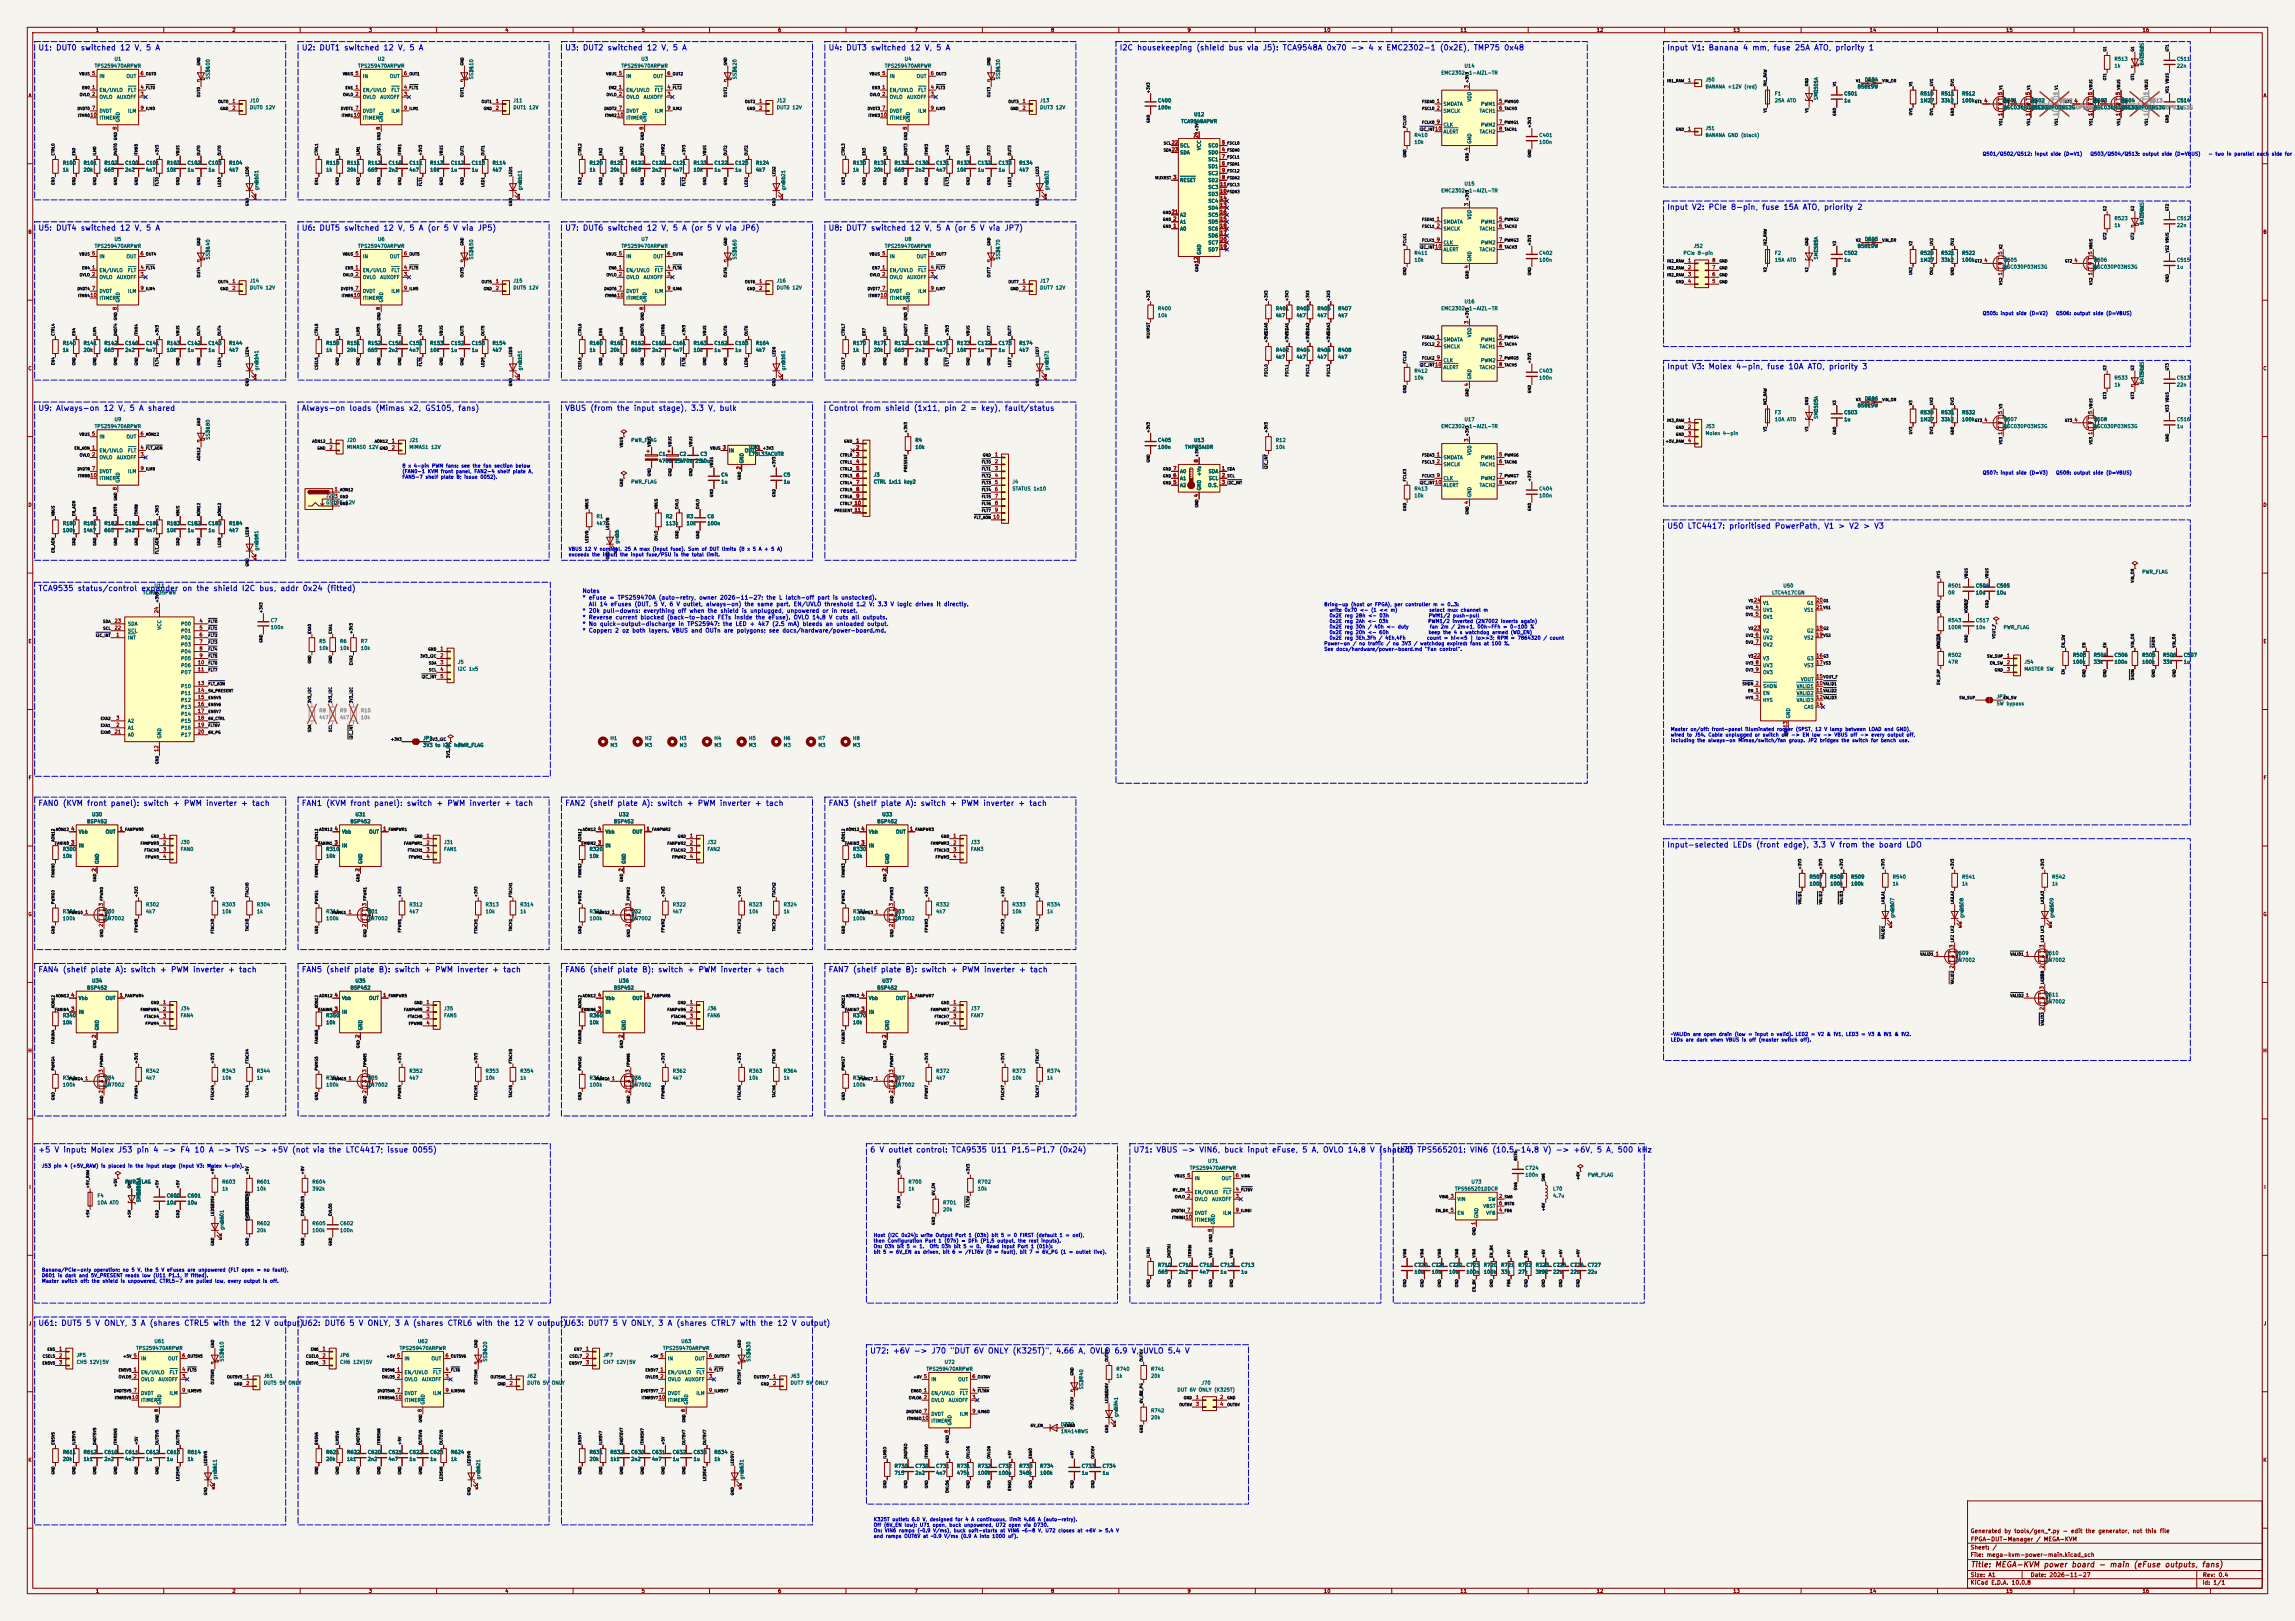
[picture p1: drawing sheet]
<svg xmlns="http://www.w3.org/2000/svg" width="841mm" height="594mm" viewBox="0 0 841 594" stroke-linecap="round" stroke-linejoin="round" font-family="sans-serif">
<defs><g id="words">
<g font-size="2" fill="#0000c2">
<text x="13.9" y="19">U1: DUT0 switched 12 V, 5 A</text>
<text x="110.4" y="19">U2: DUT1 switched 12 V, 5 A</text>
<text x="206.9" y="19">U3: DUT2 switched 12 V, 5 A</text>
<text x="303.4" y="19">U4: DUT3 switched 12 V, 5 A</text>
<text x="410.1" y="19">I2C housekeeping (shield bus via J5): TCA9548A 0x70 -&gt; 4 x EMC2302-1 (0x2E), TMP75 0x48</text>
<text x="610.8" y="19">Input V1: Banana 4 mm, fuse 25A ATO, priority 1</text>
<text x="610.8" y="77.4">Input V2: PCIe 8-pin, fuse 15A ATO, priority 2</text>
<text x="13.9" y="85">U5: DUT4 switched 12 V, 5 A</text>
<text x="110.4" y="85">U6: DUT5 switched 12 V, 5 A (or 5 V via JP5)</text>
<text x="206.9" y="85">U7: DUT6 switched 12 V, 5 A (or 5 V via JP6)</text>
<text x="303.4" y="85">U8: DUT7 switched 12 V, 5 A (or 5 V via JP7)</text>
<text x="610.8" y="135.8">Input V3: Molex 4-pin, fuse 10A ATO, priority 3</text>
<text x="13.9" y="151">U9: Always-on 12 V, 5 A shared</text>
<text x="110.4" y="151">Always-on loads (Mimas x2, GS105, fans)</text>
<text x="206.9" y="151">VBUS (from the input stage), 3.3 V, bulk</text>
<text x="303.4" y="151">Control from shield (1x11, pin 2 = key), fault/status</text>
<text x="610.8" y="194.2">U50 LTC4417: prioritised PowerPath, V1 &gt; V2 &gt; V3</text>
<text x="13.9" y="217.1">TCA9535 status/control expander on the shield I2C bus, addr 0x24 (fitted)</text>
<text x="13.9" y="295.8">FAN0 (KVM front panel): switch + PWM inverter + tach</text>
<text x="110.4" y="295.8">FAN1 (KVM front panel): switch + PWM inverter + tach</text>
<text x="206.9" y="295.8">FAN2 (shelf plate A): switch + PWM inverter + tach</text>
<text x="303.4" y="295.8">FAN3 (shelf plate A): switch + PWM inverter + tach</text>
<text x="610.8" y="311.1">Input-selected LEDs (front edge), 3.3 V from the board LDO</text>
<text x="13.9" y="356.8">FAN4 (shelf plate A): switch + PWM inverter + tach</text>
<text x="110.4" y="356.8">FAN5 (shelf plate B): switch + PWM inverter + tach</text>
<text x="206.9" y="356.8">FAN6 (shelf plate B): switch + PWM inverter + tach</text>
<text x="303.4" y="356.8">FAN7 (shelf plate B): switch + PWM inverter + tach</text>
<text x="13.9" y="422.8">+5 V input: Molex J53 pin 4 -&gt; F4 10 A -&gt; TVS -&gt; +5V (not via the LTC4417; issue 0055)</text>
<text x="318.7" y="422.8">6 V outlet control: TCA9535 U11 P1.5-P1.7 (0x24)</text>
<text x="415.2" y="422.8">U71: VBUS -&gt; VIN6, buck input eFuse, 5 A, OVLO 14.8 V (shared) TPS565201: VIN6 (10.5-14.8 V) -&gt; +6V, 5 A, 500 kHz</text>
<text x="511.7" y="422.8">U73</text>
<text x="13.9" y="486.3">U61: DUT5 5 V ONLY, 3 A (shares CTRL5 with the 12 V output)U62: DUT6 5 V ONLY, 3 A (shares CTRL6 with the 12 V output)U63: DUT7 5 V ONLY, 3 A (shares CTRL7 with the 12 V output)</text>
<text x="318.7" y="496.5">U72: +6V -&gt; J70 &quot;DUT 6V ONLY (K325T)&quot;, 4.66 A, OVLO 6.9 V, UVLO 5.4 V</text>
</g>
<text font-size="2" fill="#840000" x="722" y="574.8">Title: MEGA-KVM power board - main (eFuse outputs, fans)</text>
<g font-size="1.5" fill="#0000c2">
<text x="213.3" y="217.7">Notes</text>
<text x="213.3" y="220.1">* eFuse = TPS259470A (auto-retry, owner 2026-11-27; the L latch-off part is unstocked).</text>
<text x="213.3" y="224.9">* 20k pull-downs: everything off when the shield is unplugged, unpowered or in reset.</text>
<text x="213.3" y="227.3">* Reverse current blocked (back-to-back FETs inside the eFuse). OVLO 14.8 V cuts all outputs.</text>
<text x="215.6" y="222.5">All 14 eFuses (DUT, 5 V, 6 V outlet, always-on) the same part. EN/UVLO threshold 1.2 V: 3.3 V logic drives it directly.</text>
<text x="213.3" y="229.7">* No quick-output-discharge in TPS25947: the LED + 4k7 (2.5 mA) bleeds an unloaded output.</text>
<text x="213.3" y="232.2">* Copper: 2 oz both layers. VBUS and OUTn are polygons; see docs/hardware/power-board.md.</text>
</g>
<g font-size="1.5" fill="#840000">
<text x="721.9" y="562.1">Generated by tools/gen_*.py - edit the generator, not this file</text>
<text x="721.9" y="568.1">Sheet: /</text>
<text x="722" y="565.1">FPGA-DUT-Manager / MEGA-KVM</text>
<text x="721.9" y="570.8">File: mega-kvm-power-main.kicad_sch</text>
<text x="721.9" y="581">KiCad E.D.A. 10.0.8</text>
<text x="721.9" y="578.2">Size: A1</text>
<text x="743.9" y="578.2">Date: 2026-11-27</text>
<text x="806.9" y="581">Id: 1/1</text>
<text x="807" y="578.2">Rev: 0.4</text>
</g>
<g font-size="1.3" fill="#840000">
<text x="35" y="12">1</text>
<text x="85" y="12">2</text>
<text x="135" y="12">3</text>
<text x="185" y="12">4</text>
<text x="235" y="12">5</text>
<text x="285" y="12">6</text>
<text x="335" y="12">7</text>
<text x="385" y="12">8</text>
<text x="435" y="12">9</text>
<text x="485" y="12">10</text>
<text x="535" y="12">11</text>
<text x="585" y="12">12</text>
<text x="635" y="12">13</text>
<text x="685" y="12">14</text>
<text x="735" y="12">15</text>
<text x="785" y="12">16</text>
<text x="10.3" y="36">A</text>
<text x="829.3" y="36">A</text>
<text x="10.2" y="86">B</text>
<text x="829.2" y="86">B</text>
<text x="10.2" y="136">C</text>
<text x="829.2" y="136">C</text>
<text x="10.2" y="186">D</text>
<text x="829.2" y="186">D</text>
<text x="10.3" y="236">E</text>
<text x="829.3" y="236">E</text>
<text x="10.3" y="286">F</text>
<text x="829.3" y="286">F</text>
<text x="10.2" y="336">G</text>
<text x="829.2" y="336">G</text>
<text x="10.2" y="386">H</text>
<text x="829.2" y="386">H</text>
<text x="10.6" y="436">I</text>
<text x="829.6" y="436">I</text>
<text x="10.4" y="486">J</text>
<text x="829.4" y="486">J</text>
<text x="10.2" y="536">K</text>
<text x="829.2" y="536">K</text>
<text x="35" y="584">1</text>
<text x="85" y="584">2</text>
<text x="135" y="584">3</text>
<text x="185" y="584">4</text>
<text x="235" y="584">5</text>
<text x="285" y="584">6</text>
<text x="335" y="584">7</text>
<text x="385" y="584">8</text>
<text x="435" y="584">9</text>
<text x="485" y="584">10</text>
<text x="535" y="584">11</text>
<text x="585" y="584">12</text>
<text x="635" y="584">13</text>
<text x="685" y="584">14</text>
<text x="735" y="584">15</text>
<text x="785" y="584">16</text>
</g>
<g font-size="1.3" fill="#006464">
<text x="41.8" y="22.6">U1</text>
<text x="138.3" y="22.6">U2</text>
<text x="234.8" y="22.6">U3</text>
<text x="331.3" y="22.6">U4</text>
<text x="774.7" y="22.6">R513</text>
<text x="785.8" y="21.6" transform="rotate(-90 785.8 21.6)">D510</text>
<text x="797.5" y="22.6">C511</text>
<text x="34.5" y="25.1">TPS259470ARPWR</text>
<text x="36.3" y="28.9">IN</text>
<text x="46.2" y="28.9">OUT</text>
<text x="77.2" y="29.2" transform="rotate(-90 77.2 29.2)">SS34</text>
<text x="77.2" y="26.7" transform="rotate(-90 77.2 26.7)">D100</text>
<text x="131" y="25.1">TPS259470ARPWR</text>
<text x="132.8" y="28.9">IN</text>
<text x="142.7" y="28.9">OUT</text>
<text x="173.7" y="29.2" transform="rotate(-90 173.7 29.2)">SS34</text>
<text x="173.7" y="26.7" transform="rotate(-90 173.7 26.7)">D110</text>
<text x="227.6" y="25.1">TPS259470ARPWR</text>
<text x="229.3" y="28.9">IN</text>
<text x="239.2" y="28.9">OUT</text>
<text x="270.2" y="29.2" transform="rotate(-90 270.2 29.2)">SS34</text>
<text x="270.2" y="26.7" transform="rotate(-90 270.2 26.7)">D120</text>
<text x="324.1" y="25.1">TPS259470ARPWR</text>
<text x="325.9" y="28.9">IN</text>
<text x="335.7" y="28.9">OUT</text>
<text x="366.7" y="29.2" transform="rotate(-90 366.7 29.2)">SS34</text>
<text x="366.7" y="26.7" transform="rotate(-90 366.7 26.7)">D130</text>
<text x="528" y="27.6">EMC2302-1-AIZL-TR</text>
<text x="536.5" y="25.1">U14</text>
<text x="774.7" y="25.1">1k</text>
<text x="785.8" y="24.1" transform="rotate(-90 785.8 24.1)">BAT54WS</text>
<text x="797.5" y="25.1">22n</text>
<text x="36.3" y="34">EN/UVLO</text>
<text x="46.7" y="34">FLT</text>
<text x="132.8" y="34">EN/UVLO</text>
<text x="143.2" y="34">FLT</text>
<text x="229.3" y="34">EN/UVLO</text>
<text x="239.8" y="34">FLT</text>
<text x="325.9" y="34">EN/UVLO</text>
<text x="336.3" y="34">FLT</text>
<text x="624.8" y="30.2">J50</text>
<text x="624.8" y="32.7">BANANA +12V (red)</text>
<text x="650.2" y="35.3">F1</text>
<text x="666.4" y="34.3" transform="rotate(-90 666.4 34.3)">D501</text>
<text x="675.6" y="35.3">C501</text>
<text x="680.5" y="32.7">B5819W</text>
<text x="683.2" y="30.2">D504</text>
<text x="703.6" y="35.3">R510</text>
<text x="711.2" y="35.3">R511</text>
<text x="718.8" y="35.3">R512</text>
<text x="36.3" y="36.5">OVLO</text>
<text x="36.3" y="41.6">DVDT</text>
<text x="42.7" y="36.5">AUXOFF</text>
<text x="46.7" y="41.6">ILM</text>
<text x="91.4" y="37.8">J10</text>
<text x="91.4" y="40.3">DUT0 12V</text>
<text x="132.8" y="36.5">OVLO</text>
<text x="132.8" y="41.6">DVDT</text>
<text x="139.2" y="36.5">AUXOFF</text>
<text x="143.2" y="41.6">ILM</text>
<text x="187.9" y="37.8">J11</text>
<text x="187.9" y="40.3">DUT1 12V</text>
<text x="229.3" y="36.5">OVLO</text>
<text x="229.3" y="41.6">DVDT</text>
<text x="235.7" y="36.5">AUXOFF</text>
<text x="239.8" y="41.6">ILM</text>
<text x="284.5" y="37.8">J12</text>
<text x="284.5" y="40.3">DUT2 12V</text>
<text x="325.9" y="36.5">OVLO</text>
<text x="325.9" y="41.6">DVDT</text>
<text x="332.2" y="36.5">AUXOFF</text>
<text x="336.3" y="41.6">ILM</text>
<text x="381" y="37.8">J13</text>
<text x="381" y="40.3">DUT3 12V</text>
<text x="424.2" y="37.8">C400</text>
<text x="424.2" y="40.3">100n</text>
<text x="528.8" y="39.1">SMDATA</text>
<text x="528.8" y="41.6">SMCLK</text>
<text x="539.4" y="37.4" transform="rotate(-90 539.4 37.4)">VDD</text>
<text x="542" y="41.6">TACH1</text>
<text x="542.5" y="39.1">PWM1</text>
<text x="650.2" y="37.8">25A ATO</text>
<text x="666.4" y="36.8" transform="rotate(-90 666.4 36.8)">SMCJ15A</text>
<text x="675.6" y="37.8">1u</text>
<text x="703.6" y="37.8">1M27</text>
<text x="711.2" y="37.8">33k2</text>
<text x="718.8" y="37.8">100k</text>
<text x="734" y="37.8">Q501</text>
<text x="734" y="40.3">BSC030P03NS3G</text>
<text x="744.2" y="37.8">Q502</text>
<text x="744.2" y="40.3">BSC030P03NS3G</text>
<text x="767.1" y="37.8">Q503</text>
<text x="767.1" y="40.3">BSC030P03NS3G</text>
<text x="777.2" y="37.8">Q504</text>
<text x="777.2" y="40.3">BSC030P03NS3G</text>
<text x="797.5" y="37.8">C514</text>
<text x="797.5" y="40.3">1u</text>
<text x="36.3" y="44.1">ITIMER</text>
<text x="44.1" y="45" transform="rotate(-90 44.1 45)">GND</text>
<text x="132.8" y="44.1">ITIMER</text>
<text x="140.7" y="45" transform="rotate(-90 140.7 45)">GND</text>
<text x="229.3" y="44.1">ITIMER</text>
<text x="237.2" y="45" transform="rotate(-90 237.2 45)">GND</text>
<text x="325.9" y="44.1">ITIMER</text>
<text x="333.7" y="45" transform="rotate(-90 333.7 45)">GND</text>
<text x="432.7" y="45.4">TCA9548APWR</text>
<text x="437.4" y="42.9">U12</text>
<text x="528.8" y="46.7">CLK</text>
<text x="542.5" y="46.7">PWM2</text>
<text x="624.8" y="48">J51</text>
<text x="518.1" y="50.5">R410</text>
<text x="518.1" y="53">10k</text>
<text x="528.8" y="49.2">ALERT</text>
<text x="539.4" y="52.9" transform="rotate(-90 539.4 52.9)">GND</text>
<text x="542" y="49.2">TACH2</text>
<text x="563.9" y="50.5">C401</text>
<text x="563.9" y="53">100n</text>
<text x="624.8" y="50.5">BANANA GND (black)</text>
<text x="432.3" y="54.3">SCL</text>
<text x="432.3" y="56.8">SDA</text>
<text x="440.4" y="55.2" transform="rotate(-90 440.4 55.2)">VCC</text>
<text x="442.6" y="56.8">SD0</text>
<text x="442.6" y="54.3">SC0</text>
<text x="442.6" y="59.4">SC1</text>
<text x="22.8" y="60.7">R100</text>
<text x="22.8" y="63.2">1k</text>
<text x="30.5" y="60.7">R101</text>
<text x="30.5" y="63.2">20k</text>
<text x="38.1" y="60.7">R102</text>
<text x="38.1" y="63.2">665</text>
<text x="45.7" y="60.7">C100</text>
<text x="45.7" y="63.2">2n2</text>
<text x="53.3" y="60.7">C101</text>
<text x="53.3" y="63.2">4n7</text>
<text x="60.9" y="60.7">R103</text>
<text x="60.9" y="63.2">10k</text>
<text x="68.6" y="60.7">C102</text>
<text x="68.6" y="63.2">1u</text>
<text x="76.2" y="60.7">C103</text>
<text x="76.2" y="63.2">1u</text>
<text x="83.8" y="60.7">R104</text>
<text x="83.8" y="63.2">4k7</text>
<text x="119.4" y="60.7">R110</text>
<text x="119.4" y="63.2">1k</text>
<text x="127" y="60.7">R111</text>
<text x="127" y="63.2">20k</text>
<text x="134.6" y="60.7">R112</text>
<text x="134.6" y="63.2">665</text>
<text x="142.2" y="60.7">C110</text>
<text x="142.2" y="63.2">2n2</text>
<text x="149.8" y="60.7">C111</text>
<text x="149.8" y="63.2">4n7</text>
<text x="157.5" y="60.7">R113</text>
<text x="157.5" y="63.2">10k</text>
<text x="165.1" y="60.7">C112</text>
<text x="165.1" y="63.2">1u</text>
<text x="172.7" y="60.7">C113</text>
<text x="172.7" y="63.2">1u</text>
<text x="180.3" y="60.7">R114</text>
<text x="180.3" y="63.2">4k7</text>
<text x="215.9" y="60.7">R120</text>
<text x="215.9" y="63.2">1k</text>
<text x="223.5" y="60.7">R121</text>
<text x="223.5" y="63.2">20k</text>
<text x="231.1" y="60.7">R122</text>
<text x="231.1" y="63.2">665</text>
<text x="238.7" y="60.7">C120</text>
<text x="238.7" y="63.2">2n2</text>
<text x="246.4" y="60.7">C121</text>
<text x="246.4" y="63.2">4n7</text>
<text x="254" y="60.7">R123</text>
<text x="254" y="63.2">10k</text>
<text x="261.6" y="60.7">C122</text>
<text x="261.6" y="63.2">1u</text>
<text x="269.2" y="60.7">C123</text>
<text x="269.2" y="63.2">1u</text>
<text x="276.8" y="60.7">R124</text>
<text x="276.8" y="63.2">4k7</text>
<text x="312.4" y="60.7">R130</text>
<text x="312.4" y="63.2">1k</text>
<text x="320" y="60.7">R131</text>
<text x="320" y="63.2">20k</text>
<text x="327.6" y="60.7">R132</text>
<text x="327.6" y="63.2">665</text>
<text x="335.3" y="60.7">C130</text>
<text x="335.3" y="63.2">2n2</text>
<text x="342.9" y="60.7">C131</text>
<text x="342.9" y="63.2">4n7</text>
<text x="350.5" y="60.7">R133</text>
<text x="350.5" y="63.2">10k</text>
<text x="358.1" y="60.7">C132</text>
<text x="358.1" y="63.2">1u</text>
<text x="365.7" y="60.7">C133</text>
<text x="365.7" y="63.2">1u</text>
<text x="373.4" y="60.7">R134</text>
<text x="373.4" y="63.2">4k7</text>
<text x="442.6" y="61.9">SD1</text>
<text x="442.6" y="64.5">SC2</text>
<text x="94.9" y="69.9" transform="rotate(-90 94.9 69.9)">green</text>
<text x="94.9" y="67.3" transform="rotate(-90 94.9 67.3)">D101</text>
<text x="191.5" y="69.9" transform="rotate(-90 191.5 69.9)">green</text>
<text x="191.5" y="67.3" transform="rotate(-90 191.5 67.3)">D111</text>
<text x="288" y="69.9" transform="rotate(-90 288 69.9)">green</text>
<text x="288" y="67.3" transform="rotate(-90 288 67.3)">D121</text>
<text x="384.5" y="69.9" transform="rotate(-90 384.5 69.9)">green</text>
<text x="384.5" y="67.3" transform="rotate(-90 384.5 67.3)">D131</text>
<text x="432.3" y="67">RESET</text>
<text x="442.6" y="67">SD2</text>
<text x="442.6" y="69.5">SC3</text>
<text x="528" y="70.8">EMC2302-1-AIZL-TR</text>
<text x="536.5" y="68.3">U15</text>
<text x="442.6" y="72.1">SD3</text>
<text x="442.6" y="77.2">SD4</text>
<text x="442.6" y="74.6">SC4</text>
<text x="432.3" y="82.2">A1</text>
<text x="432.3" y="79.7">A2</text>
<text x="442.6" y="82.2">SD5</text>
<text x="442.6" y="79.7">SC5</text>
<text x="528.8" y="82.2">SMDATA</text>
<text x="539.4" y="80.6" transform="rotate(-90 539.4 80.6)">VDD</text>
<text x="542.5" y="82.2">PWM1</text>
<text x="774.7" y="81">R523</text>
<text x="774.7" y="83.5">1k</text>
<text x="785.8" y="82.6" transform="rotate(-90 785.8 82.6)">BAT54WS</text>
<text x="785.8" y="80" transform="rotate(-90 785.8 80)">D511</text>
<text x="797.5" y="81">C512</text>
<text x="797.5" y="83.5">22n</text>
<text x="41.8" y="88.6">U5</text>
<text x="138.3" y="88.6">U6</text>
<text x="234.8" y="88.6">U7</text>
<text x="331.3" y="88.6">U8</text>
<text x="432.3" y="84.8">A0</text>
<text x="442.6" y="87.3">SD6</text>
<text x="442.6" y="84.8">SC6</text>
<text x="442.6" y="89.9">SC7</text>
<text x="528.8" y="84.8">SMCLK</text>
<text x="528.8" y="89.9">CLK</text>
<text x="542" y="84.8">TACH1</text>
<text x="542.5" y="89.9">PWM2</text>
<text x="683.2" y="88.6">D505</text>
<text x="34.5" y="91.1">TPS259470ARPWR</text>
<text x="36.3" y="94.9">IN</text>
<text x="46.2" y="94.9">OUT</text>
<text x="77.2" y="95.3" transform="rotate(-90 77.2 95.3)">SS34</text>
<text x="77.2" y="92.7" transform="rotate(-90 77.2 92.7)">D140</text>
<text x="131" y="91.1">TPS259470ARPWR</text>
<text x="132.8" y="94.9">IN</text>
<text x="142.7" y="94.9">OUT</text>
<text x="173.7" y="95.3" transform="rotate(-90 173.7 95.3)">SS34</text>
<text x="173.7" y="92.7" transform="rotate(-90 173.7 92.7)">D150</text>
<text x="227.6" y="91.1">TPS259470ARPWR</text>
<text x="229.3" y="94.9">IN</text>
<text x="239.2" y="94.9">OUT</text>
<text x="270.2" y="95.3" transform="rotate(-90 270.2 95.3)">SS34</text>
<text x="270.2" y="92.7" transform="rotate(-90 270.2 92.7)">D160</text>
<text x="324.1" y="91.1">TPS259470ARPWR</text>
<text x="325.9" y="94.9">IN</text>
<text x="335.7" y="94.9">OUT</text>
<text x="366.7" y="95.3" transform="rotate(-90 366.7 95.3)">SS34</text>
<text x="366.7" y="92.7" transform="rotate(-90 366.7 92.7)">D170</text>
<text x="440.4" y="93.5" transform="rotate(-90 440.4 93.5)">GND</text>
<text x="442.6" y="92.4">SD7</text>
<text x="518.1" y="93.7">R411</text>
<text x="528.8" y="92.4">ALERT</text>
<text x="542" y="92.4">TACH2</text>
<text x="563.9" y="93.7">C402</text>
<text x="616.7" y="93.7">PCIe 8-pin</text>
<text x="620.5" y="91.1">J52</text>
<text x="650.2" y="93.7">F2</text>
<text x="666.4" y="95.3" transform="rotate(-90 666.4 95.3)">SMCJ15A</text>
<text x="666.4" y="92.7" transform="rotate(-90 666.4 92.7)">D502</text>
<text x="675.6" y="93.7">C502</text>
<text x="680.5" y="91.1">B5819W</text>
<text x="703.6" y="93.7">R520</text>
<text x="711.2" y="93.7">R521</text>
<text x="718.8" y="93.7">R522</text>
<text x="36.3" y="100">EN/UVLO</text>
<text x="46.7" y="100">FLT</text>
<text x="132.8" y="100">EN/UVLO</text>
<text x="143.2" y="100">FLT</text>
<text x="229.3" y="100">EN/UVLO</text>
<text x="239.8" y="100">FLT</text>
<text x="325.9" y="100">EN/UVLO</text>
<text x="336.3" y="100">FLT</text>
<text x="518.1" y="96.2">10k</text>
<text x="539.4" y="96" transform="rotate(-90 539.4 96)">GND</text>
<text x="563.9" y="96.2">100n</text>
<text x="650.2" y="96.2">15A ATO</text>
<text x="675.6" y="96.2">1u</text>
<text x="703.6" y="96.2">1M27</text>
<text x="711.2" y="96.2">33k2</text>
<text x="718.8" y="96.2">100k</text>
<text x="734" y="96.2">Q505</text>
<text x="734" y="98.8">BSC030P03NS3G</text>
<text x="767.1" y="96.2">Q506</text>
<text x="767.1" y="98.8">BSC030P03NS3G</text>
<text x="797.5" y="96.2">C515</text>
<text x="797.5" y="98.8">1u</text>
<text x="36.3" y="102.6">OVLO</text>
<text x="36.3" y="107.6">DVDT</text>
<text x="42.7" y="102.6">AUXOFF</text>
<text x="46.7" y="107.6">ILM</text>
<text x="91.4" y="103.8">J14</text>
<text x="91.4" y="106.4">DUT4 12V</text>
<text x="132.8" y="102.6">OVLO</text>
<text x="132.8" y="107.6">DVDT</text>
<text x="139.2" y="102.6">AUXOFF</text>
<text x="143.2" y="107.6">ILM</text>
<text x="187.9" y="103.8">J15</text>
<text x="187.9" y="106.4">DUT5 12V</text>
<text x="229.3" y="102.6">OVLO</text>
<text x="229.3" y="107.6">DVDT</text>
<text x="235.7" y="102.6">AUXOFF</text>
<text x="239.8" y="107.6">ILM</text>
<text x="284.5" y="103.8">J16</text>
<text x="284.5" y="106.4">DUT6 12V</text>
<text x="325.9" y="102.6">OVLO</text>
<text x="325.9" y="107.6">DVDT</text>
<text x="332.2" y="102.6">AUXOFF</text>
<text x="336.3" y="107.6">ILM</text>
<text x="381" y="103.8">J17</text>
<text x="381" y="106.4">DUT7 12V</text>
<text x="36.3" y="110.2">ITIMER</text>
<text x="44.1" y="111" transform="rotate(-90 44.1 111)">GND</text>
<text x="132.8" y="110.2">ITIMER</text>
<text x="140.7" y="111" transform="rotate(-90 140.7 111)">GND</text>
<text x="229.3" y="110.2">ITIMER</text>
<text x="237.2" y="111" transform="rotate(-90 237.2 111)">GND</text>
<text x="325.9" y="110.2">ITIMER</text>
<text x="333.7" y="111" transform="rotate(-90 333.7 111)">GND</text>
<text x="424.2" y="114">R400</text>
<text x="467.3" y="114">R401</text>
<text x="475" y="114">R403</text>
<text x="482.6" y="114">R405</text>
<text x="490.2" y="114">R407</text>
<text x="528" y="114">EMC2302-1-AIZL-TR</text>
<text x="536.5" y="111.5">U16</text>
<text x="424.2" y="116.5">10k</text>
<text x="467.3" y="116.5">4k7</text>
<text x="475" y="116.5">4k7</text>
<text x="482.6" y="116.5">4k7</text>
<text x="490.2" y="116.5">4k7</text>
<text x="528.8" y="125.4">SMDATA</text>
<text x="539.4" y="123.7" transform="rotate(-90 539.4 123.7)">VDD</text>
<text x="542.5" y="125.4">PWM1</text>
<text x="22.8" y="126.7">R140</text>
<text x="22.8" y="129.2">1k</text>
<text x="30.5" y="126.7">R141</text>
<text x="30.5" y="129.2">20k</text>
<text x="38.1" y="126.7">R142</text>
<text x="38.1" y="129.2">665</text>
<text x="45.7" y="126.7">C140</text>
<text x="45.7" y="129.2">2n2</text>
<text x="53.3" y="126.7">C141</text>
<text x="53.3" y="129.2">4n7</text>
<text x="60.9" y="126.7">R143</text>
<text x="60.9" y="129.2">10k</text>
<text x="68.6" y="126.7">C142</text>
<text x="68.6" y="129.2">1u</text>
<text x="76.2" y="126.7">C143</text>
<text x="76.2" y="129.2">1u</text>
<text x="83.8" y="126.7">R144</text>
<text x="83.8" y="129.2">4k7</text>
<text x="119.4" y="126.7">R150</text>
<text x="119.4" y="129.2">1k</text>
<text x="127" y="126.7">R151</text>
<text x="127" y="129.2">20k</text>
<text x="134.6" y="126.7">R152</text>
<text x="134.6" y="129.2">665</text>
<text x="142.2" y="126.7">C150</text>
<text x="142.2" y="129.2">2n2</text>
<text x="149.8" y="126.7">C151</text>
<text x="149.8" y="129.2">4n7</text>
<text x="157.5" y="126.7">R153</text>
<text x="157.5" y="129.2">10k</text>
<text x="165.1" y="126.7">C152</text>
<text x="165.1" y="129.2">1u</text>
<text x="172.7" y="126.7">C153</text>
<text x="172.7" y="129.2">1u</text>
<text x="180.3" y="126.7">R154</text>
<text x="180.3" y="129.2">4k7</text>
<text x="215.9" y="126.7">R160</text>
<text x="215.9" y="129.2">1k</text>
<text x="223.5" y="126.7">R161</text>
<text x="223.5" y="129.2">20k</text>
<text x="231.1" y="126.7">R162</text>
<text x="231.1" y="129.2">665</text>
<text x="238.7" y="126.7">C160</text>
<text x="238.7" y="129.2">2n2</text>
<text x="246.4" y="126.7">C161</text>
<text x="246.4" y="129.2">4n7</text>
<text x="254" y="126.7">R163</text>
<text x="254" y="129.2">10k</text>
<text x="261.6" y="126.7">C162</text>
<text x="261.6" y="129.2">1u</text>
<text x="269.2" y="126.7">C163</text>
<text x="269.2" y="129.2">1u</text>
<text x="276.8" y="126.7">R164</text>
<text x="276.8" y="129.2">4k7</text>
<text x="312.4" y="126.7">R170</text>
<text x="312.4" y="129.2">1k</text>
<text x="320" y="126.7">R171</text>
<text x="320" y="129.2">20k</text>
<text x="327.6" y="126.7">R172</text>
<text x="327.6" y="129.2">665</text>
<text x="335.3" y="126.7">C170</text>
<text x="335.3" y="129.2">2n2</text>
<text x="342.9" y="126.7">C171</text>
<text x="342.9" y="129.2">4n7</text>
<text x="350.5" y="126.7">R173</text>
<text x="350.5" y="129.2">10k</text>
<text x="358.1" y="126.7">C172</text>
<text x="358.1" y="129.2">1u</text>
<text x="365.7" y="126.7">C173</text>
<text x="365.7" y="129.2">1u</text>
<text x="373.4" y="126.7">R174</text>
<text x="373.4" y="129.2">4k7</text>
<text x="467.3" y="129.2">R402</text>
<text x="467.3" y="131.8">4k7</text>
<text x="475" y="129.2">R404</text>
<text x="475" y="131.8">4k7</text>
<text x="482.6" y="129.2">R406</text>
<text x="482.6" y="131.8">4k7</text>
<text x="490.2" y="129.2">R408</text>
<text x="490.2" y="131.8">4k7</text>
<text x="528.8" y="128">SMCLK</text>
<text x="542" y="128">TACH1</text>
<text x="94.9" y="135.9" transform="rotate(-90 94.9 135.9)">green</text>
<text x="94.9" y="133.4" transform="rotate(-90 94.9 133.4)">D141</text>
<text x="191.5" y="135.9" transform="rotate(-90 191.5 135.9)">green</text>
<text x="191.5" y="133.4" transform="rotate(-90 191.5 133.4)">D151</text>
<text x="288" y="135.9" transform="rotate(-90 288 135.9)">green</text>
<text x="288" y="133.4" transform="rotate(-90 288 133.4)">D161</text>
<text x="384.5" y="135.9" transform="rotate(-90 384.5 135.9)">green</text>
<text x="384.5" y="133.4" transform="rotate(-90 384.5 133.4)">D171</text>
<text x="518.1" y="136.9">R412</text>
<text x="528.8" y="133">CLK</text>
<text x="528.8" y="135.6">ALERT</text>
<text x="542" y="135.6">TACH2</text>
<text x="542.5" y="133">PWM2</text>
<text x="563.9" y="136.9">C403</text>
<text x="518.1" y="139.4">10k</text>
<text x="539.4" y="139.2" transform="rotate(-90 539.4 139.2)">GND</text>
<text x="563.9" y="139.4">100n</text>
<text x="774.7" y="139.4">R533</text>
<text x="774.7" y="141.9">1k</text>
<text x="785.8" y="141" transform="rotate(-90 785.8 141)">BAT54WS</text>
<text x="785.8" y="138.4" transform="rotate(-90 785.8 138.4)">D512</text>
<text x="797.5" y="139.4">C513</text>
<text x="797.5" y="141.9">22n</text>
<text x="680.5" y="149.6">B5819W</text>
<text x="683.2" y="147">D506</text>
<text x="41.8" y="154.6">U9</text>
<text x="536.5" y="154.6">U17</text>
<text x="650.2" y="152.1">F3</text>
<text x="650.2" y="154.6">10A ATO</text>
<text x="666.4" y="153.7" transform="rotate(-90 666.4 153.7)">SMCJ15A</text>
<text x="666.4" y="151.1" transform="rotate(-90 666.4 151.1)">D503</text>
<text x="675.6" y="152.1">C503</text>
<text x="675.6" y="154.6">1u</text>
<text x="703.6" y="152.1">R530</text>
<text x="703.6" y="154.6">1M27</text>
<text x="711.2" y="152.1">R531</text>
<text x="711.2" y="154.6">33k2</text>
<text x="718.8" y="152.1">R532</text>
<text x="718.8" y="154.6">100k</text>
<text x="734" y="154.6">Q507</text>
<text x="767.1" y="154.6">Q508</text>
<text x="797.5" y="154.6">C516</text>
<text x="34.5" y="157.2">TPS259470ARPWR</text>
<text x="36.3" y="161">IN</text>
<text x="46.2" y="161">OUT</text>
<text x="77.2" y="161.3" transform="rotate(-90 77.2 161.3)">SS34</text>
<text x="77.2" y="158.8" transform="rotate(-90 77.2 158.8)">D180</text>
<text x="528" y="157.2">EMC2302-1-AIZL-TR</text>
<text x="624.8" y="157.2">J53</text>
<text x="624.8" y="159.7">Molex 4-pin</text>
<text x="734" y="157.2">BSC030P03NS3G</text>
<text x="767.1" y="157.2">BSC030P03NS3G</text>
<text x="797.5" y="157.2">1u</text>
<text x="36.3" y="166.1">EN/UVLO</text>
<text x="46.7" y="166.1">FLT</text>
<text x="127" y="162.3">J20</text>
<text x="127" y="164.8">MIMAS0 12V</text>
<text x="149.8" y="162.3">J21</text>
<text x="149.8" y="164.8">MIMAS1 12V</text>
<text x="231.1" y="162.3">PWR_FLAG</text>
<text x="241.3" y="167.3">C1</text>
<text x="248.9" y="167.3">C2</text>
<text x="256.5" y="167.3">C3</text>
<text x="266.9" y="166.1">IN</text>
<text x="272.8" y="166.1">OUT</text>
<text x="274.3" y="164.8">U10</text>
<text x="274.3" y="167.3">L78L33ACUTR</text>
<text x="335.3" y="162.3">R4</text>
<text x="335.3" y="164.8">10k</text>
<text x="424.2" y="162.3">C405</text>
<text x="424.2" y="164.8">100n</text>
<text x="434.1" y="164.8">TMP75AIDR</text>
<text x="437.4" y="162.3">U13</text>
<text x="467.3" y="162.3">R12</text>
<text x="467.3" y="164.8">10k</text>
<text x="539.4" y="166.9" transform="rotate(-90 539.4 166.9)">VDD</text>
<text x="36.3" y="168.6">OVLO</text>
<text x="36.3" y="173.7">DVDT</text>
<text x="42.7" y="168.6">AUXOFF</text>
<text x="46.7" y="173.7">ILM</text>
<text x="241.3" y="169.9">470u</text>
<text x="247" y="169.9">25V</text>
<text x="248.9" y="169.9">470u</text>
<text x="254.6" y="169.9">25V</text>
<text x="256.5" y="169.9">10u</text>
<text x="272.7" y="170" transform="rotate(-90 272.7 170)">GND</text>
<text x="432.3" y="173.7">A0</text>
<text x="442.7" y="173.7">SDA</text>
<text x="528.8" y="168.6">SMDATA</text>
<text x="528.8" y="171.1">SMCLK</text>
<text x="542" y="171.1">TACH1</text>
<text x="542.5" y="168.6">PWM1</text>
<text x="36.3" y="176.2">ITIMER</text>
<text x="44.1" y="177.1" transform="rotate(-90 44.1 177.1)">GND</text>
<text x="231.1" y="177.5">PWR_FLAG</text>
<text x="264.1" y="175">C4</text>
<text x="264.1" y="177.5">1u</text>
<text x="287" y="175">C5</text>
<text x="287" y="177.5">1u</text>
<text x="320" y="175">J3</text>
<text x="320" y="177.5">CTRL 1x11 key2</text>
<text x="370.8" y="177.5">J4</text>
<text x="432.3" y="178.8">A2</text>
<text x="432.3" y="176.2">A1</text>
<text x="440.4" y="179.9" transform="rotate(-90 440.4 179.9)">GND</text>
<text x="440.4" y="174.6" transform="rotate(-90 440.4 174.6)">+Vs</text>
<text x="442.6" y="178.8">O.S.</text>
<text x="442.8" y="176.2">SCL</text>
<text x="528.8" y="176.2">CLK</text>
<text x="528.8" y="178.8">ALERT</text>
<text x="542" y="178.8">TACH2</text>
<text x="542.5" y="176.2">PWM2</text>
<text x="119.4" y="182.6">J223</text>
<text x="119.4" y="185.1">GS105 12V</text>
<text x="370.8" y="180">STATUS 1x10</text>
<text x="518.1" y="180">R413</text>
<text x="518.1" y="182.6">10k</text>
<text x="539.4" y="182.4" transform="rotate(-90 539.4 182.4)">GND</text>
<text x="563.9" y="180">C404</text>
<text x="563.9" y="182.6">100n</text>
<text x="218.4" y="190.2">R1</text>
<text x="243.8" y="190.2">R2</text>
<text x="251.4" y="190.2">R3</text>
<text x="259.1" y="190.2">C6</text>
<text x="22.8" y="192.7">R180</text>
<text x="22.8" y="195.3">100k</text>
<text x="30.5" y="192.7">R181</text>
<text x="30.5" y="195.3">14k7</text>
<text x="38.1" y="192.7">R182</text>
<text x="38.1" y="195.3">665</text>
<text x="45.7" y="192.7">C180</text>
<text x="45.7" y="195.3">2n2</text>
<text x="53.3" y="192.7">C181</text>
<text x="53.3" y="195.3">4n7</text>
<text x="60.9" y="192.7">R183</text>
<text x="60.9" y="195.3">10k</text>
<text x="68.6" y="192.7">C182</text>
<text x="68.6" y="195.3">1u</text>
<text x="76.2" y="192.7">C183</text>
<text x="76.2" y="195.3">1u</text>
<text x="83.8" y="192.7">R184</text>
<text x="83.8" y="195.3">4k7</text>
<text x="218.4" y="192.7">4k7</text>
<text x="227" y="196.9" transform="rotate(-90 227 196.9)">D1</text>
<text x="243.8" y="192.7">113k</text>
<text x="251.4" y="192.7">10k</text>
<text x="259.1" y="192.7">100n</text>
<text x="94.9" y="201.9" transform="rotate(-90 94.9 201.9)">green</text>
<text x="94.9" y="199.4" transform="rotate(-90 94.9 199.4)">D181</text>
<text x="227" y="199.4" transform="rotate(-90 227 199.4)">green</text>
<text x="56.4" y="215.6">U11</text>
<text x="653.3" y="215.6">U50</text>
<text x="713.7" y="215.6">R501</text>
<text x="723.9" y="215.6">C504</text>
<text x="731.5" y="215.6">C505</text>
<text x="784.8" y="210.5">PWR_FLAG</text>
<text x="52.2" y="218.1">TCA9535PWR</text>
<text x="645.9" y="221.9">V1</text>
<text x="649.2" y="218.1">LTC4417CGN</text>
<text x="662" y="221.9">G1</text>
<text x="713.7" y="218.1">0R</text>
<text x="723.9" y="218.1">10u</text>
<text x="731.5" y="218.1">10u</text>
<text x="645.9" y="224.5">UV1</text>
<text x="645.9" y="227">OV1</text>
<text x="661" y="224.5">VS1</text>
<text x="46.7" y="232.1">SCL</text>
<text x="46.7" y="229.6">SDA</text>
<text x="59.4" y="230.9" transform="rotate(-90 59.4 230.9)">VCC</text>
<text x="66.2" y="229.6">P00</text>
<text x="66.2" y="232.1">P01</text>
<text x="99" y="228.3">C7</text>
<text x="99" y="230.8">100n</text>
<text x="645.9" y="232.1">V2</text>
<text x="662" y="232.1">G2</text>
<text x="713.7" y="228.3">R543</text>
<text x="713.7" y="230.8">100R</text>
<text x="723.9" y="228.3">C517</text>
<text x="723.9" y="230.8">10n</text>
<text x="734" y="230.8">PWR_FLAG</text>
<text x="46.7" y="234.6">INT</text>
<text x="66.2" y="234.6">P02</text>
<text x="66.2" y="237.2">P03</text>
<text x="66.2" y="239.7">P04</text>
<text x="116.8" y="235.9">R5</text>
<text x="116.8" y="238.5">10k</text>
<text x="124.4" y="235.9">R6</text>
<text x="124.4" y="238.5">10k</text>
<text x="132.1" y="235.9">R7</text>
<text x="132.1" y="238.5">10k</text>
<text x="645.9" y="234.6">UV2</text>
<text x="645.9" y="237.2">OV2</text>
<text x="661" y="234.6">VS2</text>
<text x="66.2" y="242.3">P05</text>
<text x="66.2" y="244.8">P06</text>
<text x="167.6" y="243.5">J5</text>
<text x="645.9" y="244.8">UV3</text>
<text x="645.9" y="242.3">V3</text>
<text x="661" y="244.8">VS3</text>
<text x="662" y="242.3">G3</text>
<text x="713.7" y="241">R502</text>
<text x="713.7" y="243.5">47R</text>
<text x="741.7" y="243.5">J54</text>
<text x="759.4" y="241">R503</text>
<text x="759.4" y="243.5">100k</text>
<text x="767.1" y="241">R504</text>
<text x="767.1" y="243.5">33k</text>
<text x="774.7" y="241">C506</text>
<text x="774.7" y="243.5">100n</text>
<text x="784.8" y="241">R505</text>
<text x="784.8" y="243.5">100k</text>
<text x="792.5" y="241">R506</text>
<text x="792.5" y="243.5">33k</text>
<text x="800.1" y="241">C507</text>
<text x="800.1" y="243.5">1u</text>
<text x="66.2" y="247.3">P07</text>
<text x="167.6" y="246.1">I2C 1x5</text>
<text x="645.9" y="247.3">OV3</text>
<text x="659.8" y="249.9">VOUT</text>
<text x="741.7" y="246.1">MASTER SW</text>
<text x="66.2" y="252.4">P10</text>
<text x="66.2" y="255">P11</text>
<text x="66.2" y="257.5">P12</text>
<text x="645.9" y="255">EN</text>
<text x="645.9" y="252.4">SHDN</text>
<text x="645.9" y="257.5">HYS</text>
<text x="658.2" y="252.4">VALID1</text>
<text x="658.2" y="255">VALID2</text>
<text x="658.2" y="257.5">VALID3</text>
<text x="731.5" y="256.2">JP2</text>
<text x="66.2" y="260">P13</text>
<text x="66.2" y="262.6">P14</text>
<text x="656.3" y="263.4" transform="rotate(-90 656.3 263.4)">GND</text>
<text x="660.9" y="260">CAS</text>
<text x="731.5" y="258.8">SW bypass</text>
<text x="46.7" y="267.7">A1</text>
<text x="46.7" y="265.1">A2</text>
<text x="66.2" y="265.1">P15</text>
<text x="66.2" y="267.7">P16</text>
<text x="46.7" y="270.2">A0</text>
<text x="59.4" y="270.8" transform="rotate(-90 59.4 270.8)">GND</text>
<text x="66.2" y="270.2">P17</text>
<text x="154.9" y="271.5">JP1</text>
<text x="154.9" y="274">3V3 to I2C hdr</text>
<text x="167.6" y="274">PWR_FLAG</text>
<text x="223.5" y="271.5">H1</text>
<text x="223.5" y="274">M3</text>
<text x="236.2" y="271.5">H2</text>
<text x="236.2" y="274">M3</text>
<text x="248.9" y="271.5">H3</text>
<text x="248.9" y="274">M3</text>
<text x="261.6" y="271.5">H4</text>
<text x="261.6" y="274">M3</text>
<text x="274.3" y="271.5">H5</text>
<text x="274.3" y="274">M3</text>
<text x="287" y="271.5">H6</text>
<text x="287" y="274">M3</text>
<text x="299.7" y="271.5">H7</text>
<text x="299.7" y="274">M3</text>
<text x="312.4" y="271.5">H8</text>
<text x="312.4" y="274">M3</text>
<text x="33.6" y="299.4">U30</text>
<text x="130.1" y="299.4">U31</text>
<text x="226.6" y="299.4">U32</text>
<text x="323.1" y="299.4">U33</text>
<text x="28.7" y="305.8">Vbb</text>
<text x="31.7" y="302">BSP452</text>
<text x="38.6" y="305.8">OUT</text>
<text x="125.2" y="305.8">Vbb</text>
<text x="128.3" y="302">BSP452</text>
<text x="135.1" y="305.8">OUT</text>
<text x="221.7" y="305.8">Vbb</text>
<text x="224.8" y="302">BSP452</text>
<text x="231.6" y="305.8">OUT</text>
<text x="318.2" y="305.8">Vbb</text>
<text x="321.3" y="302">BSP452</text>
<text x="328.1" y="305.8">OUT</text>
<text x="28.7" y="310.8">IN</text>
<text x="66" y="309.6">J30</text>
<text x="125.2" y="310.8">IN</text>
<text x="162.5" y="309.6">J31</text>
<text x="221.7" y="310.8">IN</text>
<text x="259.1" y="309.6">J32</text>
<text x="318.2" y="310.8">IN</text>
<text x="355.6" y="309.6">J33</text>
<text x="22.8" y="312.1">R300</text>
<text x="22.8" y="314.7">10k</text>
<text x="36.5" y="316.8" transform="rotate(-90 36.5 316.8)">GND</text>
<text x="66" y="312.1">FAN0</text>
<text x="119.4" y="312.1">R310</text>
<text x="119.4" y="314.7">10k</text>
<text x="133" y="316.8" transform="rotate(-90 133 316.8)">GND</text>
<text x="162.5" y="312.1">FAN1</text>
<text x="215.9" y="312.1">R320</text>
<text x="215.9" y="314.7">10k</text>
<text x="229.6" y="316.8" transform="rotate(-90 229.6 316.8)">GND</text>
<text x="259.1" y="312.1">FAN2</text>
<text x="312.4" y="312.1">R330</text>
<text x="312.4" y="314.7">10k</text>
<text x="326.1" y="316.8" transform="rotate(-90 326.1 316.8)">GND</text>
<text x="355.6" y="312.1">FAN3</text>
<text x="662.9" y="322.3">R507</text>
<text x="670.5" y="322.3">R508</text>
<text x="678.2" y="322.3">R509</text>
<text x="693.4" y="322.3">R540</text>
<text x="718.8" y="322.3">R541</text>
<text x="751.8" y="322.3">R542</text>
<text x="662.9" y="324.8">100k</text>
<text x="670.5" y="324.8">100k</text>
<text x="678.2" y="324.8">100k</text>
<text x="693.4" y="324.8">1k</text>
<text x="718.8" y="324.8">1k</text>
<text x="751.8" y="324.8">1k</text>
<text x="22.8" y="335">R301</text>
<text x="38.1" y="335">Q30</text>
<text x="53.3" y="332.4">R302</text>
<text x="53.3" y="335">4k7</text>
<text x="81.3" y="332.4">R303</text>
<text x="81.3" y="335">10k</text>
<text x="94" y="332.4">R304</text>
<text x="94" y="335">1k</text>
<text x="119.4" y="335">R311</text>
<text x="134.6" y="335">Q31</text>
<text x="149.8" y="332.4">R312</text>
<text x="149.8" y="335">4k7</text>
<text x="177.8" y="332.4">R313</text>
<text x="177.8" y="335">10k</text>
<text x="190.5" y="332.4">R314</text>
<text x="190.5" y="335">1k</text>
<text x="215.9" y="335">R321</text>
<text x="231.1" y="335">Q32</text>
<text x="246.4" y="332.4">R322</text>
<text x="246.4" y="335">4k7</text>
<text x="274.3" y="332.4">R323</text>
<text x="274.3" y="335">10k</text>
<text x="287" y="332.4">R324</text>
<text x="287" y="335">1k</text>
<text x="312.4" y="335">R331</text>
<text x="327.6" y="335">Q33</text>
<text x="342.9" y="332.4">R332</text>
<text x="342.9" y="335">4k7</text>
<text x="370.8" y="332.4">R333</text>
<text x="370.8" y="335">10k</text>
<text x="383.5" y="332.4">R334</text>
<text x="383.5" y="335">1k</text>
<text x="694.4" y="334" transform="rotate(-90 694.4 334)">D507</text>
<text x="719.8" y="334" transform="rotate(-90 719.8 334)">D508</text>
<text x="752.8" y="334" transform="rotate(-90 752.8 334)">D509</text>
<text x="22.8" y="337.5">100k</text>
<text x="38.1" y="337.5">2N7002</text>
<text x="119.4" y="337.5">100k</text>
<text x="134.6" y="337.5">2N7002</text>
<text x="215.9" y="337.5">100k</text>
<text x="231.1" y="337.5">2N7002</text>
<text x="312.4" y="337.5">100k</text>
<text x="327.6" y="337.5">2N7002</text>
<text x="694.4" y="336.6" transform="rotate(-90 694.4 336.6)">green</text>
<text x="719.8" y="336.6" transform="rotate(-90 719.8 336.6)">green</text>
<text x="752.8" y="336.6" transform="rotate(-90 752.8 336.6)">green</text>
<text x="716.3" y="350.2">Q509</text>
<text x="716.3" y="352.8">2N7002</text>
<text x="749.3" y="350.2">Q510</text>
<text x="749.3" y="352.8">2N7002</text>
<text x="31.7" y="362.9">BSP452</text>
<text x="33.6" y="360.4">U34</text>
<text x="128.3" y="362.9">BSP452</text>
<text x="130.1" y="360.4">U35</text>
<text x="224.8" y="362.9">BSP452</text>
<text x="226.6" y="360.4">U36</text>
<text x="321.3" y="362.9">BSP452</text>
<text x="323.1" y="360.4">U37</text>
<text x="749.3" y="365.5">Q511</text>
<text x="28.7" y="371.8">IN</text>
<text x="28.7" y="366.7">Vbb</text>
<text x="38.6" y="366.7">OUT</text>
<text x="66" y="370.5">J34</text>
<text x="125.2" y="371.8">IN</text>
<text x="125.2" y="366.7">Vbb</text>
<text x="135.1" y="366.7">OUT</text>
<text x="162.5" y="370.5">J35</text>
<text x="221.7" y="371.8">IN</text>
<text x="221.7" y="366.7">Vbb</text>
<text x="231.6" y="366.7">OUT</text>
<text x="259.1" y="370.5">J36</text>
<text x="318.2" y="371.8">IN</text>
<text x="318.2" y="366.7">Vbb</text>
<text x="328.1" y="366.7">OUT</text>
<text x="355.6" y="370.5">J37</text>
<text x="749.3" y="368">2N7002</text>
<text x="22.8" y="373.1">R340</text>
<text x="22.8" y="375.6">10k</text>
<text x="36.5" y="377.7" transform="rotate(-90 36.5 377.7)">GND</text>
<text x="66" y="373.1">FAN4</text>
<text x="119.4" y="373.1">R350</text>
<text x="119.4" y="375.6">10k</text>
<text x="133" y="377.7" transform="rotate(-90 133 377.7)">GND</text>
<text x="162.5" y="373.1">FAN5</text>
<text x="215.9" y="373.1">R360</text>
<text x="215.9" y="375.6">10k</text>
<text x="229.6" y="377.7" transform="rotate(-90 229.6 377.7)">GND</text>
<text x="259.1" y="373.1">FAN6</text>
<text x="312.4" y="373.1">R370</text>
<text x="312.4" y="375.6">10k</text>
<text x="326.1" y="377.7" transform="rotate(-90 326.1 377.7)">GND</text>
<text x="355.6" y="373.1">FAN7</text>
<text x="22.8" y="395.9">R341</text>
<text x="38.1" y="395.9">Q34</text>
<text x="53.3" y="393.4">R342</text>
<text x="53.3" y="395.9">4k7</text>
<text x="81.3" y="393.4">R343</text>
<text x="81.3" y="395.9">10k</text>
<text x="94" y="393.4">R344</text>
<text x="94" y="395.9">1k</text>
<text x="119.4" y="395.9">R351</text>
<text x="134.6" y="395.9">Q35</text>
<text x="149.8" y="393.4">R352</text>
<text x="149.8" y="395.9">4k7</text>
<text x="177.8" y="393.4">R353</text>
<text x="177.8" y="395.9">10k</text>
<text x="190.5" y="393.4">R354</text>
<text x="190.5" y="395.9">1k</text>
<text x="215.9" y="395.9">R361</text>
<text x="231.1" y="395.9">Q36</text>
<text x="246.4" y="393.4">R362</text>
<text x="246.4" y="395.9">4k7</text>
<text x="274.3" y="393.4">R363</text>
<text x="274.3" y="395.9">10k</text>
<text x="287" y="393.4">R364</text>
<text x="287" y="395.9">1k</text>
<text x="312.4" y="395.9">R371</text>
<text x="327.6" y="395.9">Q37</text>
<text x="342.9" y="393.4">R372</text>
<text x="342.9" y="395.9">4k7</text>
<text x="370.8" y="393.4">R373</text>
<text x="370.8" y="395.9">10k</text>
<text x="383.5" y="393.4">R374</text>
<text x="383.5" y="395.9">1k</text>
<text x="22.8" y="398.5">100k</text>
<text x="38.1" y="398.5">2N7002</text>
<text x="119.4" y="398.5">100k</text>
<text x="134.6" y="398.5">2N7002</text>
<text x="215.9" y="398.5">100k</text>
<text x="231.1" y="398.5">2N7002</text>
<text x="312.4" y="398.5">100k</text>
<text x="327.6" y="398.5">2N7002</text>
<text x="435.8" y="429">TPS259470ARPWR</text>
<text x="442.5" y="426.4">U71</text>
<text x="558.8" y="429">C724</text>
<text x="558.8" y="431.5">100n</text>
<text x="581.6" y="431.5">PWR_FLAG</text>
<text x="45.7" y="434">PWR_FLAG</text>
<text x="81.3" y="434">R603</text>
<text x="81.3" y="436.6">1k</text>
<text x="94" y="434">R601</text>
<text x="94" y="436.6">10k</text>
<text x="114.3" y="434">R604</text>
<text x="114.3" y="436.6">392k</text>
<text x="332.7" y="434">R700</text>
<text x="332.7" y="436.6">1k</text>
<text x="358.1" y="434">R702</text>
<text x="358.1" y="436.6">10k</text>
<text x="437.6" y="437.8">EN/UVLO</text>
<text x="437.6" y="432.8">IN</text>
<text x="447.5" y="432.8">OUT</text>
<text x="448" y="437.8">FLT</text>
<text x="533" y="436.6">TPS565201DDCR</text>
<text x="539" y="434">U73</text>
<text x="568.9" y="436.6">L70</text>
<text x="35.5" y="439.1">F4</text>
<text x="35.5" y="441.7">10A ATO</text>
<text x="51.8" y="440.7" transform="rotate(-90 51.8 440.7)">SMBJ5.0A</text>
<text x="51.8" y="438.2" transform="rotate(-90 51.8 438.2)">D600</text>
<text x="60.9" y="439.1">C600</text>
<text x="60.9" y="441.7">10u</text>
<text x="68.6" y="439.1">C601</text>
<text x="68.6" y="441.7">10u</text>
<text x="345.4" y="441.7">R701</text>
<text x="437.6" y="440.4">OVLO</text>
<text x="444" y="440.4">AUXOFF</text>
<text x="533.9" y="440.4">VIN</text>
<text x="543.4" y="442.9">VBST</text>
<text x="545.2" y="440.4">SW</text>
<text x="568.9" y="439.1">4.7u</text>
<text x="82.2" y="448.3" transform="rotate(-90 82.2 448.3)">D601</text>
<text x="94" y="449.3">R602</text>
<text x="114.3" y="449.3">R605</text>
<text x="124.4" y="449.3">C602</text>
<text x="345.4" y="444.2">20k</text>
<text x="437.6" y="445.5">DVDT</text>
<text x="437.6" y="448">ITIMER</text>
<text x="445.5" y="448.8" transform="rotate(-90 445.5 448.8)">GND</text>
<text x="448" y="445.5">ILM</text>
<text x="533.9" y="445.5">EN</text>
<text x="542" y="446.6" transform="rotate(-90 542 446.6)">GND</text>
<text x="544.5" y="445.5">VFB</text>
<text x="82.2" y="450.9" transform="rotate(-90 82.2 450.9)">green</text>
<text x="94" y="451.8">20k</text>
<text x="114.3" y="451.8">100k</text>
<text x="124.4" y="451.8">100n</text>
<text x="424.2" y="464.5">R710</text>
<text x="424.2" y="467.1">665</text>
<text x="431.8" y="464.5">C710</text>
<text x="431.8" y="467.1">2n2</text>
<text x="439.4" y="464.5">C711</text>
<text x="439.4" y="467.1">4n7</text>
<text x="447" y="464.5">C712</text>
<text x="447" y="467.1">1u</text>
<text x="454.6" y="464.5">C713</text>
<text x="454.6" y="467.1">1u</text>
<text x="518.1" y="464.5">C720</text>
<text x="518.1" y="467.1">10u</text>
<text x="524.5" y="464.5">C721</text>
<text x="524.5" y="467.1">10u</text>
<text x="530.8" y="464.5">C722</text>
<text x="530.8" y="467.1">10u</text>
<text x="537.2" y="464.5">C723</text>
<text x="537.2" y="467.1">100n</text>
<text x="543.5" y="464.5">R720</text>
<text x="543.5" y="467.1">100k</text>
<text x="549.9" y="464.5">R721</text>
<text x="549.9" y="467.1">33k</text>
<text x="556.2" y="464.5">R722</text>
<text x="556.2" y="467.1">27k</text>
<text x="562.6" y="464.5">R723</text>
<text x="562.6" y="467.1">3k92</text>
<text x="568.9" y="464.5">C725</text>
<text x="568.9" y="467.1">22u</text>
<text x="575.3" y="464.5">C726</text>
<text x="575.3" y="467.1">22u</text>
<text x="581.6" y="464.5">C727</text>
<text x="581.6" y="467.1">22u</text>
<text x="27.9" y="497.5">JP5</text>
<text x="49.8" y="495">TPS259470ARPWR</text>
<text x="56.4" y="492.5">U61</text>
<text x="82.2" y="496.6" transform="rotate(-90 82.2 496.6)">D610</text>
<text x="124.4" y="497.5">JP6</text>
<text x="146.3" y="495">TPS259470ARPWR</text>
<text x="152.9" y="492.5">U62</text>
<text x="178.8" y="496.6" transform="rotate(-90 178.8 496.6)">D620</text>
<text x="221" y="497.5">JP7</text>
<text x="242.8" y="495">TPS259470ARPWR</text>
<text x="249.5" y="492.5">U63</text>
<text x="275.3" y="496.6" transform="rotate(-90 275.3 496.6)">D630</text>
<text x="27.9" y="500.1">CH5 12V|5V</text>
<text x="51.5" y="503.9">EN/UVLO</text>
<text x="51.5" y="498.8">IN</text>
<text x="61.4" y="498.8">OUT</text>
<text x="62" y="503.9">FLT</text>
<text x="82.2" y="499.1" transform="rotate(-90 82.2 499.1)">SS34</text>
<text x="124.4" y="500.1">CH6 12V|5V</text>
<text x="148.1" y="503.9">EN/UVLO</text>
<text x="148.1" y="498.8">IN</text>
<text x="157.9" y="498.8">OUT</text>
<text x="158.5" y="503.9">FLT</text>
<text x="178.8" y="499.1" transform="rotate(-90 178.8 499.1)">SS34</text>
<text x="221" y="500.1">CH7 12V|5V</text>
<text x="244.6" y="503.9">EN/UVLO</text>
<text x="244.6" y="498.8">IN</text>
<text x="254.5" y="498.8">OUT</text>
<text x="255" y="503.9">FLT</text>
<text x="275.3" y="499.1" transform="rotate(-90 275.3 499.1)">SS34</text>
<text x="339.3" y="502.6">TPS259470ARPWR</text>
<text x="346" y="500.1">U72</text>
<text x="408.9" y="502.6">R740</text>
<text x="421.6" y="502.6">R741</text>
<text x="51.5" y="506.4">OVLO</text>
<text x="57.9" y="506.4">AUXOFF</text>
<text x="96.5" y="505.2">J61</text>
<text x="96.5" y="507.7">DUT5 5V</text>
<text x="105.5" y="507.7">ONLY</text>
<text x="148.1" y="506.4">OVLO</text>
<text x="154.4" y="506.4">AUXOFF</text>
<text x="193" y="505.2">J62</text>
<text x="193" y="507.7">DUT6 5V</text>
<text x="202" y="507.7">ONLY</text>
<text x="244.6" y="506.4">OVLO</text>
<text x="251" y="506.4">AUXOFF</text>
<text x="289.5" y="505.2">J63</text>
<text x="289.5" y="507.7">DUT7 5V</text>
<text x="298.6" y="507.7">ONLY</text>
<text x="341.1" y="506.4">IN</text>
<text x="351" y="506.4">OUT</text>
<text x="397.2" y="509.3" transform="rotate(-90 397.2 509.3)">SS34</text>
<text x="397.2" y="506.7" transform="rotate(-90 397.2 506.7)">D740</text>
<text x="408.9" y="505.2">1k</text>
<text x="421.6" y="505.2">20k</text>
<text x="440.1" y="507.7">J70</text>
<text x="51.5" y="511.5">DVDT</text>
<text x="51.5" y="514">ITIMER</text>
<text x="59.4" y="514.9" transform="rotate(-90 59.4 514.9)">GND</text>
<text x="62" y="511.5">ILM</text>
<text x="148.1" y="511.5">DVDT</text>
<text x="148.1" y="514">ITIMER</text>
<text x="155.9" y="514.9" transform="rotate(-90 155.9 514.9)">GND</text>
<text x="158.5" y="511.5">ILM</text>
<text x="244.6" y="511.5">DVDT</text>
<text x="244.6" y="514">ITIMER</text>
<text x="252.4" y="514.9" transform="rotate(-90 252.4 514.9)">GND</text>
<text x="255" y="511.5">ILM</text>
<text x="341.1" y="511.5">EN/UVLO</text>
<text x="341.1" y="514">OVLO</text>
<text x="347.5" y="514">AUXOFF</text>
<text x="351.5" y="511.5">FLT</text>
<text x="431.3" y="510.2">DUT 6V ONLY (K325T)</text>
<text x="341.1" y="519.1">DVDT</text>
<text x="341.1" y="521.7">ITIMER</text>
<text x="351.5" y="519.1">ILM</text>
<text x="409.9" y="519.4" transform="rotate(-90 409.9 519.4)">green</text>
<text x="409.9" y="516.9" transform="rotate(-90 409.9 516.9)">D741</text>
<text x="421.6" y="517.9">R742</text>
<text x="421.6" y="520.4">20k</text>
<text x="348.9" y="522.5" transform="rotate(-90 348.9 522.5)">GND</text>
<text x="388.6" y="522.9">D730</text>
<text x="388.6" y="525.5">1N4148WS</text>
<text x="22.8" y="533.1">R611</text>
<text x="30.5" y="533.1">R612</text>
<text x="38.1" y="533.1">C610</text>
<text x="45.7" y="533.1">C611</text>
<text x="53.3" y="533.1">C612</text>
<text x="60.9" y="533.1">C613</text>
<text x="68.6" y="533.1">R614</text>
<text x="119.4" y="533.1">R621</text>
<text x="127" y="533.1">R622</text>
<text x="134.6" y="533.1">C620</text>
<text x="142.2" y="533.1">C621</text>
<text x="149.8" y="533.1">C622</text>
<text x="157.5" y="533.1">C623</text>
<text x="165.1" y="533.1">R624</text>
<text x="215.9" y="533.1">R631</text>
<text x="223.5" y="533.1">R632</text>
<text x="231.1" y="533.1">C630</text>
<text x="238.7" y="533.1">C631</text>
<text x="246.4" y="533.1">C632</text>
<text x="254" y="533.1">C633</text>
<text x="261.6" y="533.1">R634</text>
<text x="22.8" y="535.6">20k</text>
<text x="30.5" y="535.6">1k1</text>
<text x="38.1" y="535.6">2n2</text>
<text x="45.7" y="535.6">4n7</text>
<text x="53.3" y="535.6">1u</text>
<text x="60.9" y="535.6">1u</text>
<text x="68.6" y="535.6">1k</text>
<text x="79.7" y="539.8" transform="rotate(-90 79.7 539.8)">D611</text>
<text x="119.4" y="535.6">20k</text>
<text x="127" y="535.6">1k1</text>
<text x="134.6" y="535.6">2n2</text>
<text x="142.2" y="535.6">4n7</text>
<text x="149.8" y="535.6">1u</text>
<text x="157.5" y="535.6">1u</text>
<text x="165.1" y="535.6">1k</text>
<text x="176.2" y="539.8" transform="rotate(-90 176.2 539.8)">D621</text>
<text x="215.9" y="535.6">20k</text>
<text x="223.5" y="535.6">1k1</text>
<text x="231.1" y="535.6">2n2</text>
<text x="238.7" y="535.6">4n7</text>
<text x="246.4" y="535.6">1u</text>
<text x="254" y="535.6">1u</text>
<text x="261.6" y="535.6">1k</text>
<text x="272.7" y="539.8" transform="rotate(-90 272.7 539.8)">D631</text>
<text x="327.6" y="538.2">R730</text>
<text x="335.3" y="538.2">C730</text>
<text x="342.9" y="538.2">C731</text>
<text x="350.5" y="538.2">R731</text>
<text x="358.1" y="538.2">R732</text>
<text x="365.7" y="538.2">C732</text>
<text x="373.4" y="538.2">R733</text>
<text x="381" y="538.2">R734</text>
<text x="396.2" y="538.2">C733</text>
<text x="403.8" y="538.2">C734</text>
<text x="79.7" y="542.3" transform="rotate(-90 79.7 542.3)">green</text>
<text x="176.2" y="542.3" transform="rotate(-90 176.2 542.3)">green</text>
<text x="272.7" y="542.3" transform="rotate(-90 272.7 542.3)">green</text>
<text x="327.6" y="540.7">715</text>
<text x="335.3" y="540.7">2n2</text>
<text x="342.9" y="540.7">4n7</text>
<text x="350.5" y="540.7">475k</text>
<text x="358.1" y="540.7">100k</text>
<text x="365.7" y="540.7">100n</text>
<text x="373.4" y="540.7">348k</text>
<text x="381" y="540.7">100k</text>
<text x="396.2" y="540.7">1u</text>
<text x="403.8" y="540.7">1u</text>
</g>
<g font-size="1.3" fill="#a90000">
<text x="33.6" y="27.8">5</text>
<text x="51.3" y="27.8">6</text>
<text x="130.1" y="27.8">5</text>
<text x="147.9" y="27.8">6</text>
<text x="226.6" y="27.8">5</text>
<text x="244.4" y="27.8">6</text>
<text x="323.1" y="27.8">5</text>
<text x="340.9" y="27.8">6</text>
<text x="33.6" y="32.9">1</text>
<text x="33.6" y="35.4">2</text>
<text x="51.3" y="35.4">3</text>
<text x="51.3" y="32.9">4</text>
<text x="130.1" y="32.9">1</text>
<text x="130.1" y="35.4">2</text>
<text x="147.9" y="35.4">3</text>
<text x="147.9" y="32.9">4</text>
<text x="226.6" y="32.9">1</text>
<text x="226.6" y="35.4">2</text>
<text x="244.4" y="35.4">3</text>
<text x="244.4" y="32.9">4</text>
<text x="323.1" y="32.9">1</text>
<text x="323.1" y="35.4">2</text>
<text x="340.9" y="35.4">3</text>
<text x="340.9" y="32.9">4</text>
<text x="538.3" y="32.5" transform="rotate(-90 538.3 32.5)">3</text>
<text x="618.4" y="30.3">1</text>
<text x="733.9" y="35" transform="rotate(-90 733.9 35)">5</text>
<text x="744.1" y="35" transform="rotate(-90 744.1 35)">5</text>
<text x="766.9" y="35" transform="rotate(-90 766.9 35)">5</text>
<text x="777.1" y="35" transform="rotate(-90 777.1 35)">5</text>
<text x="33.6" y="40.5">7</text>
<text x="51.3" y="40.5">9</text>
<text x="85" y="38">1</text>
<text x="85" y="40.5">2</text>
<text x="130.1" y="40.5">7</text>
<text x="147.9" y="40.5">9</text>
<text x="181.5" y="38">1</text>
<text x="181.5" y="40.5">2</text>
<text x="226.6" y="40.5">7</text>
<text x="244.4" y="40.5">9</text>
<text x="278" y="38">1</text>
<text x="278" y="40.5">2</text>
<text x="323.1" y="40.5">7</text>
<text x="340.9" y="40.5">9</text>
<text x="374.6" y="38">1</text>
<text x="374.6" y="40.5">2</text>
<text x="526.3" y="38">1</text>
<text x="526.3" y="40.5">2</text>
<text x="549.2" y="38">5</text>
<text x="549.2" y="40.5">6</text>
<text x="727" y="38">4</text>
<text x="737.1" y="38">4</text>
<text x="760" y="38">4</text>
<text x="770.2" y="38">4</text>
<text x="33" y="43">10</text>
<text x="43" y="47.7" transform="rotate(-90 43 47.7)">8</text>
<text x="129.5" y="43">10</text>
<text x="139.6" y="47.7" transform="rotate(-90 139.6 47.7)">8</text>
<text x="226" y="43">10</text>
<text x="236.1" y="47.7" transform="rotate(-90 236.1 47.7)">8</text>
<text x="322.5" y="43">10</text>
<text x="332.6" y="47.7" transform="rotate(-90 332.6 47.7)">8</text>
<text x="526.3" y="45.6">9</text>
<text x="549.2" y="45.6">7</text>
<text x="733.9" y="42.6" transform="rotate(-90 733.9 42.6)">1</text>
<text x="744.1" y="42.6" transform="rotate(-90 744.1 42.6)">1</text>
<text x="766.9" y="42.6" transform="rotate(-90 766.9 42.6)">1</text>
<text x="777.1" y="42.6" transform="rotate(-90 777.1 42.6)">1</text>
<text x="429.2" y="53.2">22</text>
<text x="439.3" y="50.9" transform="rotate(-90 439.3 50.9)">24</text>
<text x="447.6" y="53.2">5</text>
<text x="525.7" y="48.1">10</text>
<text x="549.2" y="48.1">8</text>
<text x="618.4" y="48.1">1</text>
<text x="429.2" y="55.7">23</text>
<text x="447.6" y="55.7">4</text>
<text x="447.6" y="58.3">7</text>
<text x="538.3" y="55.3" transform="rotate(-90 538.3 55.3)">4</text>
<text x="429.8" y="65.9">3</text>
<text x="447.6" y="60.8">6</text>
<text x="447.6" y="65.9">8</text>
<text x="447.6" y="63.4">9</text>
<text x="447" y="71">10</text>
<text x="447" y="68.4">11</text>
<text x="447" y="76.1">13</text>
<text x="447" y="73.5">14</text>
<text x="538.3" y="75.7" transform="rotate(-90 538.3 75.7)">3</text>
<text x="429.2" y="78.6">21</text>
<text x="429.8" y="83.7">1</text>
<text x="429.8" y="81.1">2</text>
<text x="447" y="81.1">15</text>
<text x="447" y="78.6">16</text>
<text x="447" y="83.7">18</text>
<text x="526.3" y="81.1">1</text>
<text x="526.3" y="83.7">2</text>
<text x="549.2" y="81.1">5</text>
<text x="549.2" y="83.7">6</text>
<text x="447" y="86.2">17</text>
<text x="447" y="88.8">20</text>
<text x="526.3" y="88.8">9</text>
<text x="549.2" y="88.8">7</text>
<text x="33.6" y="93.8">5</text>
<text x="51.3" y="93.8">6</text>
<text x="130.1" y="93.8">5</text>
<text x="147.9" y="93.8">6</text>
<text x="226.6" y="93.8">5</text>
<text x="244.4" y="93.8">6</text>
<text x="323.1" y="93.8">5</text>
<text x="340.9" y="93.8">6</text>
<text x="447" y="91.3">19</text>
<text x="525.7" y="91.3">10</text>
<text x="549.2" y="91.3">8</text>
<text x="733.9" y="93.4" transform="rotate(-90 733.9 93.4)">5</text>
<text x="766.9" y="93.4" transform="rotate(-90 766.9 93.4)">5</text>
<text x="33.6" y="98.9">1</text>
<text x="33.6" y="101.5">2</text>
<text x="51.3" y="101.5">3</text>
<text x="51.3" y="98.9">4</text>
<text x="130.1" y="98.9">1</text>
<text x="130.1" y="101.5">2</text>
<text x="147.9" y="101.5">3</text>
<text x="147.9" y="98.9">4</text>
<text x="226.6" y="98.9">1</text>
<text x="226.6" y="101.5">2</text>
<text x="244.4" y="101.5">3</text>
<text x="244.4" y="98.9">4</text>
<text x="323.1" y="98.9">1</text>
<text x="323.1" y="101.5">2</text>
<text x="340.9" y="101.5">3</text>
<text x="340.9" y="98.9">4</text>
<text x="439.3" y="96.6" transform="rotate(-90 439.3 96.6)">12</text>
<text x="538.3" y="98.5" transform="rotate(-90 538.3 98.5)">4</text>
<text x="618.4" y="96.4">1</text>
<text x="618.4" y="98.9">2</text>
<text x="618.4" y="101.5">3</text>
<text x="627.3" y="101.5">6</text>
<text x="627.3" y="98.9">7</text>
<text x="627.3" y="96.4">8</text>
<text x="727" y="96.4">4</text>
<text x="733.9" y="101.1" transform="rotate(-90 733.9 101.1)">1</text>
<text x="760" y="96.4">4</text>
<text x="766.9" y="101.1" transform="rotate(-90 766.9 101.1)">1</text>
<text x="33.6" y="106.5">7</text>
<text x="51.3" y="106.5">9</text>
<text x="85" y="104">1</text>
<text x="85" y="106.5">2</text>
<text x="130.1" y="106.5">7</text>
<text x="147.9" y="106.5">9</text>
<text x="181.5" y="104">1</text>
<text x="181.5" y="106.5">2</text>
<text x="226.6" y="106.5">7</text>
<text x="244.4" y="106.5">9</text>
<text x="278" y="104">1</text>
<text x="278" y="106.5">2</text>
<text x="323.1" y="106.5">7</text>
<text x="340.9" y="106.5">9</text>
<text x="374.6" y="104">1</text>
<text x="374.6" y="106.5">2</text>
<text x="618.4" y="104">4</text>
<text x="627.3" y="104">5</text>
<text x="33" y="109.1">10</text>
<text x="43" y="113.8" transform="rotate(-90 43 113.8)">8</text>
<text x="129.5" y="109.1">10</text>
<text x="139.6" y="113.8" transform="rotate(-90 139.6 113.8)">8</text>
<text x="226" y="109.1">10</text>
<text x="236.1" y="113.8" transform="rotate(-90 236.1 113.8)">8</text>
<text x="322.5" y="109.1">10</text>
<text x="332.6" y="113.8" transform="rotate(-90 332.6 113.8)">8</text>
<text x="538.3" y="118.8" transform="rotate(-90 538.3 118.8)">3</text>
<text x="526.3" y="124.3">1</text>
<text x="549.2" y="124.3">5</text>
<text x="526.3" y="126.9">2</text>
<text x="526.3" y="131.9">9</text>
<text x="549.2" y="126.9">6</text>
<text x="549.2" y="131.9">7</text>
<text x="525.7" y="134.5">10</text>
<text x="549.2" y="134.5">8</text>
<text x="538.3" y="141.7" transform="rotate(-90 538.3 141.7)">4</text>
<text x="618.4" y="154.8">1</text>
<text x="727" y="154.8">4</text>
<text x="733.9" y="151.9" transform="rotate(-90 733.9 151.9)">5</text>
<text x="760" y="154.8">4</text>
<text x="766.9" y="151.9" transform="rotate(-90 766.9 151.9)">5</text>
<text x="33.6" y="159.9">5</text>
<text x="51.3" y="159.9">6</text>
<text x="618.4" y="157.3">2</text>
<text x="618.4" y="159.9">3</text>
<text x="733.9" y="159.5" transform="rotate(-90 733.9 159.5)">1</text>
<text x="766.9" y="159.5" transform="rotate(-90 766.9 159.5)">1</text>
<text x="33.6" y="165">1</text>
<text x="33.6" y="167.5">2</text>
<text x="51.3" y="167.5">3</text>
<text x="51.3" y="165">4</text>
<text x="120.6" y="162.4">1</text>
<text x="120.6" y="165">2</text>
<text x="143.4" y="162.4">1</text>
<text x="143.4" y="165">2</text>
<text x="264.7" y="165">3</text>
<text x="277.4" y="165">1</text>
<text x="313.6" y="162.4">1</text>
<text x="313.6" y="165">2</text>
<text x="313.6" y="167.5">3</text>
<text x="364.4" y="167.5">1</text>
<text x="526.3" y="167.5">1</text>
<text x="538.3" y="162" transform="rotate(-90 538.3 162)">3</text>
<text x="549.2" y="167.5">5</text>
<text x="618.4" y="162.4">4</text>
<text x="33.6" y="172.6">7</text>
<text x="51.3" y="172.6">9</text>
<text x="271.6" y="172.2" transform="rotate(-90 271.6 172.2)">2</text>
<text x="313.6" y="170">4</text>
<text x="313.6" y="172.6">5</text>
<text x="364.4" y="170">2</text>
<text x="364.4" y="172.6">3</text>
<text x="429.8" y="172.6">7</text>
<text x="439.3" y="169.6" transform="rotate(-90 439.3 169.6)">8</text>
<text x="447.6" y="172.6">1</text>
<text x="526.3" y="170">2</text>
<text x="549.2" y="170">6</text>
<text x="33" y="175.1">10</text>
<text x="43" y="179.8" transform="rotate(-90 43 179.8)">8</text>
<text x="313.6" y="175.1">6</text>
<text x="313.6" y="177.7">7</text>
<text x="364.4" y="175.1">4</text>
<text x="364.4" y="177.7">5</text>
<text x="429.8" y="177.7">5</text>
<text x="429.8" y="175.1">6</text>
<text x="447.6" y="175.1">2</text>
<text x="447.6" y="177.7">3</text>
<text x="525.7" y="177.7">10</text>
<text x="526.3" y="175.1">9</text>
<text x="549.2" y="175.1">7</text>
<text x="549.2" y="177.7">8</text>
<text x="122.5" y="180.2">1</text>
<text x="122.5" y="185.3">2</text>
<text x="313" y="185.3">10</text>
<text x="313.6" y="180.2">8</text>
<text x="313.6" y="182.7">9</text>
<text x="364.4" y="180.2">6</text>
<text x="364.4" y="182.7">7</text>
<text x="364.4" y="185.3">8</text>
<text x="439.3" y="182.3" transform="rotate(-90 439.3 182.3)">4</text>
<text x="538.3" y="184.9" transform="rotate(-90 538.3 184.9)">4</text>
<text x="313" y="187.8">11</text>
<text x="363.8" y="190.4">10</text>
<text x="364.4" y="187.8">9</text>
<text x="642.6" y="220.8">24</text>
<text x="665.4" y="220.8">20</text>
<text x="58.3" y="224.9" transform="rotate(-90 58.3 224.9)">24</text>
<text x="643.2" y="223.4">4</text>
<text x="643.2" y="225.9">5</text>
<text x="665.4" y="223.4">21</text>
<text x="41.8" y="231">22</text>
<text x="41.8" y="228.5">23</text>
<text x="42.4" y="233.5">1</text>
<text x="72.9" y="228.5">4</text>
<text x="72.9" y="231">5</text>
<text x="72.9" y="233.5">6</text>
<text x="642.6" y="231">23</text>
<text x="643.2" y="233.5">6</text>
<text x="665.4" y="231">18</text>
<text x="665.4" y="233.5">19</text>
<text x="72.9" y="236.1">7</text>
<text x="72.9" y="238.6">8</text>
<text x="161.2" y="238.6">1</text>
<text x="643.2" y="236.1">7</text>
<text x="72.3" y="243.7">10</text>
<text x="72.9" y="241.2">9</text>
<text x="161.2" y="241.2">2</text>
<text x="161.2" y="243.7">3</text>
<text x="642.6" y="241.2">22</text>
<text x="643.2" y="243.7">8</text>
<text x="665.4" y="241.2">16</text>
<text x="665.4" y="243.7">17</text>
<text x="735.2" y="241.2">1</text>
<text x="735.2" y="243.7">2</text>
<text x="72.3" y="246.2">11</text>
<text x="72.3" y="251.3">13</text>
<text x="161.2" y="246.2">4</text>
<text x="161.2" y="248.8">5</text>
<text x="643.2" y="251.3">2</text>
<text x="643.2" y="246.2">9</text>
<text x="665.4" y="251.3">10</text>
<text x="665.4" y="248.8">15</text>
<text x="735.2" y="246.2">3</text>
<text x="72.3" y="253.9">14</text>
<text x="72.3" y="256.4">15</text>
<text x="643.2" y="253.9">1</text>
<text x="643.2" y="256.4">3</text>
<text x="665.4" y="253.9">11</text>
<text x="665.4" y="256.4">12</text>
<text x="72.3" y="258.9">16</text>
<text x="72.3" y="261.5">17</text>
<text x="665.4" y="258.9">14</text>
<text x="41.8" y="269.1">21</text>
<text x="42.4" y="266.6">2</text>
<text x="42.4" y="264">3</text>
<text x="72.3" y="264">18</text>
<text x="72.3" y="266.6">19</text>
<text x="72.3" y="269.1">20</text>
<text x="655.2" y="266.8" transform="rotate(-90 655.2 266.8)">13</text>
<text x="58.3" y="275.7" transform="rotate(-90 58.3 275.7)">12</text>
<text x="25.9" y="304.7">4</text>
<text x="43.7" y="304.7">1</text>
<text x="122.5" y="304.7">4</text>
<text x="140.2" y="304.7">1</text>
<text x="219" y="304.7">4</text>
<text x="236.8" y="304.7">1</text>
<text x="315.5" y="304.7">4</text>
<text x="333.3" y="304.7">1</text>
<text x="25.9" y="309.7">3</text>
<text x="59.6" y="307.2">1</text>
<text x="59.6" y="309.7">2</text>
<text x="122.5" y="309.7">3</text>
<text x="156.1" y="307.2">1</text>
<text x="156.1" y="309.7">2</text>
<text x="219" y="309.7">3</text>
<text x="252.6" y="307.2">1</text>
<text x="252.6" y="309.7">2</text>
<text x="315.5" y="309.7">3</text>
<text x="349.2" y="307.2">1</text>
<text x="349.2" y="309.7">2</text>
<text x="59.6" y="312.3">3</text>
<text x="59.6" y="314.8">4</text>
<text x="156.1" y="312.3">3</text>
<text x="156.1" y="314.8">4</text>
<text x="252.6" y="312.3">3</text>
<text x="252.6" y="314.8">4</text>
<text x="349.2" y="312.3">3</text>
<text x="349.2" y="314.8">4</text>
<text x="35.4" y="319.5" transform="rotate(-90 35.4 319.5)">2</text>
<text x="131.9" y="319.5" transform="rotate(-90 131.9 319.5)">2</text>
<text x="228.5" y="319.5" transform="rotate(-90 228.5 319.5)">2</text>
<text x="325" y="319.5" transform="rotate(-90 325 319.5)">2</text>
<text x="31" y="335.1">1</text>
<text x="38" y="332.2" transform="rotate(-90 38 332.2)">3</text>
<text x="127.5" y="335.1">1</text>
<text x="134.5" y="332.2" transform="rotate(-90 134.5 332.2)">3</text>
<text x="224.1" y="335.1">1</text>
<text x="231" y="332.2" transform="rotate(-90 231 332.2)">3</text>
<text x="320.6" y="335.1">1</text>
<text x="327.5" y="332.2" transform="rotate(-90 327.5 332.2)">3</text>
<text x="38" y="339.8" transform="rotate(-90 38 339.8)">2</text>
<text x="134.5" y="339.8" transform="rotate(-90 134.5 339.8)">2</text>
<text x="231" y="339.8" transform="rotate(-90 231 339.8)">2</text>
<text x="327.5" y="339.8" transform="rotate(-90 327.5 339.8)">2</text>
<text x="716.1" y="347.4" transform="rotate(-90 716.1 347.4)">3</text>
<text x="749.2" y="347.4" transform="rotate(-90 749.2 347.4)">3</text>
<text x="709.2" y="350.4">1</text>
<text x="742.2" y="350.4">1</text>
<text x="716.1" y="355.1" transform="rotate(-90 716.1 355.1)">2</text>
<text x="749.2" y="355.1" transform="rotate(-90 749.2 355.1)">2</text>
<text x="25.9" y="365.6">4</text>
<text x="43.7" y="365.6">1</text>
<text x="122.5" y="365.6">4</text>
<text x="140.2" y="365.6">1</text>
<text x="219" y="365.6">4</text>
<text x="236.8" y="365.6">1</text>
<text x="315.5" y="365.6">4</text>
<text x="333.3" y="365.6">1</text>
<text x="742.2" y="365.6">1</text>
<text x="749.2" y="362.7" transform="rotate(-90 749.2 362.7)">3</text>
<text x="25.9" y="370.7">3</text>
<text x="59.6" y="368.2">1</text>
<text x="59.6" y="370.7">2</text>
<text x="122.5" y="370.7">3</text>
<text x="156.1" y="368.2">1</text>
<text x="156.1" y="370.7">2</text>
<text x="219" y="370.7">3</text>
<text x="252.6" y="368.2">1</text>
<text x="252.6" y="370.7">2</text>
<text x="315.5" y="370.7">3</text>
<text x="349.2" y="368.2">1</text>
<text x="349.2" y="370.7">2</text>
<text x="749.2" y="370.3" transform="rotate(-90 749.2 370.3)">2</text>
<text x="59.6" y="373.2">3</text>
<text x="59.6" y="375.8">4</text>
<text x="156.1" y="373.2">3</text>
<text x="156.1" y="375.8">4</text>
<text x="252.6" y="373.2">3</text>
<text x="252.6" y="375.8">4</text>
<text x="349.2" y="373.2">3</text>
<text x="349.2" y="375.8">4</text>
<text x="35.4" y="380.5" transform="rotate(-90 35.4 380.5)">2</text>
<text x="131.9" y="380.5" transform="rotate(-90 131.9 380.5)">2</text>
<text x="228.5" y="380.5" transform="rotate(-90 228.5 380.5)">2</text>
<text x="325" y="380.5" transform="rotate(-90 325 380.5)">2</text>
<text x="38" y="393.2" transform="rotate(-90 38 393.2)">3</text>
<text x="134.5" y="393.2" transform="rotate(-90 134.5 393.2)">3</text>
<text x="231" y="393.2" transform="rotate(-90 231 393.2)">3</text>
<text x="327.5" y="393.2" transform="rotate(-90 327.5 393.2)">3</text>
<text x="31" y="396.1">1</text>
<text x="38" y="400.8" transform="rotate(-90 38 400.8)">2</text>
<text x="127.5" y="396.1">1</text>
<text x="134.5" y="400.8" transform="rotate(-90 134.5 400.8)">2</text>
<text x="224.1" y="396.1">1</text>
<text x="231" y="400.8" transform="rotate(-90 231 400.8)">2</text>
<text x="320.6" y="396.1">1</text>
<text x="327.5" y="400.8" transform="rotate(-90 327.5 400.8)">2</text>
<text x="434.9" y="431.7">5</text>
<text x="452.7" y="431.7">6</text>
<text x="434.9" y="436.7">1</text>
<text x="452.7" y="436.7">4</text>
<text x="434.9" y="439.3">2</text>
<text x="452.7" y="439.3">3</text>
<text x="531.4" y="439.3">3</text>
<text x="549.2" y="439.3">2</text>
<text x="549.2" y="441.8">6</text>
<text x="434.3" y="446.9">10</text>
<text x="434.9" y="444.4">7</text>
<text x="452.7" y="444.4">9</text>
<text x="531.4" y="444.4">5</text>
<text x="540.9" y="449" transform="rotate(-90 540.9 449)">1</text>
<text x="549.2" y="444.4">4</text>
<text x="444.4" y="451.6" transform="rotate(-90 444.4 451.6)">8</text>
<text x="21.5" y="495.2">1</text>
<text x="21.5" y="497.7">2</text>
<text x="48.8" y="497.7">5</text>
<text x="66.6" y="497.7">6</text>
<text x="118" y="495.2">1</text>
<text x="118" y="497.7">2</text>
<text x="145.3" y="497.7">5</text>
<text x="163.1" y="497.7">6</text>
<text x="214.5" y="495.2">1</text>
<text x="214.5" y="497.7">2</text>
<text x="241.8" y="497.7">5</text>
<text x="259.6" y="497.7">6</text>
<text x="21.5" y="500.2">3</text>
<text x="48.8" y="502.8">1</text>
<text x="66.6" y="502.8">4</text>
<text x="118" y="500.2">3</text>
<text x="145.3" y="502.8">1</text>
<text x="163.1" y="502.8">4</text>
<text x="214.5" y="500.2">3</text>
<text x="241.8" y="502.8">1</text>
<text x="259.6" y="502.8">4</text>
<text x="48.8" y="505.3">2</text>
<text x="66.6" y="505.3">3</text>
<text x="90.1" y="505.3">1</text>
<text x="90.1" y="507.9">2</text>
<text x="145.3" y="505.3">2</text>
<text x="163.1" y="505.3">3</text>
<text x="186.6" y="505.3">1</text>
<text x="186.6" y="507.9">2</text>
<text x="241.8" y="505.3">2</text>
<text x="259.6" y="505.3">3</text>
<text x="283.1" y="505.3">1</text>
<text x="283.1" y="507.9">2</text>
<text x="338.4" y="505.3">5</text>
<text x="356.1" y="505.3">6</text>
<text x="48.2" y="512.9">10</text>
<text x="48.8" y="510.4">7</text>
<text x="66.6" y="510.4">9</text>
<text x="144.7" y="512.9">10</text>
<text x="145.3" y="510.4">7</text>
<text x="163.1" y="510.4">9</text>
<text x="241.2" y="512.9">10</text>
<text x="241.8" y="510.4">7</text>
<text x="259.6" y="510.4">9</text>
<text x="338.4" y="510.4">1</text>
<text x="338.4" y="512.9">2</text>
<text x="356.1" y="512.9">3</text>
<text x="356.1" y="510.4">4</text>
<text x="438.1" y="512.9">1</text>
<text x="438.1" y="515.5">3</text>
<text x="446.9" y="512.9">2</text>
<text x="446.9" y="515.5">4</text>
<text x="58.3" y="517.6" transform="rotate(-90 58.3 517.6)">8</text>
<text x="154.8" y="517.6" transform="rotate(-90 154.8 517.6)">8</text>
<text x="251.3" y="517.6" transform="rotate(-90 251.3 517.6)">8</text>
<text x="337.8" y="520.6">10</text>
<text x="338.4" y="518">7</text>
<text x="356.1" y="518">9</text>
<text x="347.8" y="525.2" transform="rotate(-90 347.8 525.2)">8</text>
</g>
<g font-size="1.3" fill="#a5a4a2">
<text x="754.2" y="35" transform="rotate(-90 754.2 35)">5</text>
<text x="787.3" y="35" transform="rotate(-90 787.3 35)">5</text>
<text x="747.3" y="38">4</text>
<text x="780.3" y="38">4</text>
<text x="754.2" y="42.6" transform="rotate(-90 754.2 42.6)">1</text>
<text x="787.3" y="42.6" transform="rotate(-90 787.3 42.6)">1</text>
</g>
<g font-size="1.3" fill="#939391">
<text x="754.4" y="37.8">Q512</text>
<text x="754.4" y="40.3">BSC030P03NS3G</text>
<text x="787.4" y="37.8">Q513</text>
<text x="787.4" y="40.3">BSC030P03NS3G</text>
<text x="116.8" y="261.3">R8</text>
<text x="116.8" y="263.9">4k7</text>
<text x="124.4" y="261.3">R9</text>
<text x="124.4" y="263.9">4k7</text>
<text x="132.1" y="261.3">R10</text>
<text x="132.1" y="263.9">10k</text>
</g>
<g font-size="1.3" fill="#0000c2">
<text x="726.4" y="57.3">Q501/Q502/Q512: input side (D=V1)</text>
<text x="765.8" y="57.3">Q503/Q504/Q513: output side (D=VBUS)</text>
<text x="809.1" y="57.3">- two in parallel each side for 25</text>
<text x="726.4" y="115.8">Q505: input side (D=V2)</text>
<text x="753.3" y="115.8">Q506: output side (D=VBUS)</text>
<text x="147.3" y="171.6">8 x 4-pin PWM fans: see the fan section below</text>
<text x="147.3" y="173.7">(FAN0-1 KVM front panel, FAN2-4 shelf plate A,</text>
<text x="147.3" y="175.7">FAN5-7 shelf plate B; issue 0052).</text>
<text x="726.4" y="174.2">Q507: input side (D=V3)</text>
<text x="753.3" y="174.2">Q508: output side (D=VBUS)</text>
<text x="208.3" y="202.1">VBUS 12 V nominal, 25 A max (input fuse). Sum of DUT limits (8 x 5 A + 5 A)</text>
<text x="208.3" y="204.2">exceeds the input: the input fuse/PSU is the total limit.</text>
<text x="485.1" y="222.4">Bring-up (host or FPGA), per controller m = 0..3:</text>
<text x="487" y="224.5">write 0x70 &lt;- (1 &lt;&lt; m)</text>
<text x="487" y="226.5">0x2E reg 2Bh &lt;- 03h</text>
<text x="523.4" y="226.5">PWM1/2 push-pull</text>
<text x="523.6" y="224.5">select mux channel m</text>
<text x="487" y="228.6">0x2E reg 2Ah &lt;- 03h</text>
<text x="487" y="230.6">0x2E reg 30h / 40h &lt;- duty</text>
<text x="487" y="232.7">0x2E reg 20h &lt;- 60h</text>
<text x="523.2" y="228.6">PWM1/2 inverted (2N7002 inverts again)</text>
<text x="523.3" y="232.7">keep the 4 s watchdog armed (WD_EN)</text>
<text x="523.8" y="230.6">fan 2m / 2m+1, 00h-FFh = 0-100 %</text>
<text x="485.1" y="236.7">Power-on / no traffic / no 3V3 / watchdog expired: fans at 100 %.</text>
<text x="485.1" y="238.8">See docs/hardware/power-board.md &quot;Fan control&quot;.</text>
<text x="487" y="234.7">0x2E reg 3Eh,3Fh / 4Eh,4Fh</text>
<text x="522.7" y="234.7">count = hi&lt;&lt;5 | lo&gt;&gt;3; RPM = 7864320 / count</text>
<text x="612.1" y="268.2">Master on/off: front-panel illuminated rocker (SPST, 12 V lamp between LOAD and GND),</text>
<text x="612.1" y="270.2">wired to J54. Cable unplugged or switch off -&gt; EN low -&gt; VBUS off -&gt; every output off,</text>
<text x="612.1" y="272.2">including the always-on Mimas/switch/fan group. JP2 bridges the switch for bench use.</text>
<text x="612.1" y="379.9">~VALIDn are open drain (low = input n valid). LED2 = V2 &amp; !V1, LED3 = V3 &amp; !V1 &amp; !V2.</text>
<text x="612.1" y="382">LEDs are dark when VBUS is off (master switch off).</text>
<text x="15.2" y="428.2">J53 pin 4 (+5V_RAW) is placed in the input stage (Input V3: Molex 4-pin).</text>
<text x="320" y="453.6">Host (I2C 0x24): write Output Port 1 (03h) bit 5 = 0 FIRST (default 1 = on!),</text>
<text x="320" y="455.6">then Configuration Port 1 (07h) = DFh (P1.5 output, the rest inputs).</text>
<text x="320" y="457.7">On: 03h bit 5 = 1.</text>
<text x="320" y="459.7">bit 5 = 6V_EN as driven, bit 6 = /FLT6V (0 = fault), bit 7 = 6V_PG (1 = outlet live).</text>
<text x="340.5" y="457.7">Off: 03h bit 5 = 0.</text>
<text x="361.3" y="457.7">Read Input Port 1 (01h):</text>
<text x="15.2" y="466.3">Banana/PCIe-only operation: no 5 V, the 5 V eFuses are unpowered (FLT open = no fault),</text>
<text x="15.2" y="468.3">D601 is dark and 5V_PRESENT reads low (U11 P1.1, if fitted).</text>
<text x="15.2" y="470.4">Master switch off: the shield is unpowered, CTRL5-7 are pulled low, every output is off.</text>
<text x="320" y="557.7">K325T outlet: 6.0 V, designed for 4 A continuous, limit 4.66 A (auto-retry).</text>
<text x="320" y="559.8">Off (6V_EN low): U71 open, buck unpowered, U72 open via D730.</text>
<text x="320" y="561.8">On: VIN6 ramps (~0.9 V/ms), buck soft-starts at VIN6 ~6-8 V, U72 closes at +6V &gt; 5.4 V</text>
<text x="320" y="563.8">and ramps OUT6V at ~0.9 V/ms (0.9 A into 1000 uF).</text>
</g>
<g font-size="1" fill="#0f0f0f">
<text x="772.1" y="19" transform="rotate(-90 772.1 19)">G1</text>
<text x="782.2" y="19" transform="rotate(-90 782.2 19)">G1</text>
<text x="794.9" y="19" transform="rotate(-90 794.9 19)">GT1</text>
<text x="29" y="27.8">VBUS</text>
<text x="53.3" y="27.8">OUT0</text>
<text x="73.6" y="24.1" transform="rotate(-90 73.6 24.1)">GND</text>
<text x="125.5" y="27.8">VBUS</text>
<text x="149.9" y="27.8">OUT1</text>
<text x="170.1" y="24.1" transform="rotate(-90 170.1 24.1)">GND</text>
<text x="222" y="27.8">VBUS</text>
<text x="246.4" y="27.8">OUT2</text>
<text x="266.6" y="24.1" transform="rotate(-90 266.6 24.1)">GND</text>
<text x="318.5" y="27.8">VBUS</text>
<text x="342.9" y="27.8">OUT3</text>
<text x="363.1" y="24.1" transform="rotate(-90 363.1 24.1)">GND</text>
<text x="772.1" y="29.6" transform="rotate(-90 772.1 29.6)">GT1</text>
<text x="782.2" y="29.6" transform="rotate(-90 782.2 29.6)">GT1</text>
<text x="29.1" y="35.5">OVLO</text>
<text x="29.9" y="32.9">EN0</text>
<text x="53.3" y="32.9">FLT0</text>
<text x="73.6" y="35.8" transform="rotate(-90 73.6 35.8)">OUT0</text>
<text x="125.6" y="35.5">OVLO</text>
<text x="126.4" y="32.9">EN1</text>
<text x="149.9" y="32.9">FLT1</text>
<text x="170.1" y="35.8" transform="rotate(-90 170.1 35.8)">OUT1</text>
<text x="222.1" y="35.5">OVLO</text>
<text x="223" y="32.9">EN2</text>
<text x="246.4" y="32.9">FLT2</text>
<text x="266.6" y="35.8" transform="rotate(-90 266.6 35.8)">OUT2</text>
<text x="318.6" y="35.5">OVLO</text>
<text x="319.5" y="32.9">EN3</text>
<text x="342.9" y="32.9">FLT3</text>
<text x="363.1" y="35.8" transform="rotate(-90 363.1 35.8)">OUT3</text>
<text x="421.5" y="34.3" transform="rotate(-90 421.5 34.3)">+3V3</text>
<text x="538.4" y="30.5" transform="rotate(-90 538.4 30.5)">+3V3</text>
<text x="610.8" y="30.4">IN1_RAW</text>
<text x="647.6" y="31.7" transform="rotate(-90 647.6 31.7)">IN1_RAW</text>
<text x="662.8" y="31.7" transform="rotate(-90 662.8 31.7)">GND</text>
<text x="673" y="31.7" transform="rotate(-90 673 31.7)">V1</text>
<text x="680" y="30.4">V1</text>
<text x="689.6" y="30.4">VIN_OR</text>
<text x="700.9" y="31.7" transform="rotate(-90 700.9 31.7)">V1</text>
<text x="708.6" y="31.7" transform="rotate(-90 708.6 31.7)">UV1</text>
<text x="716.2" y="31.7" transform="rotate(-90 716.2 31.7)">OV1</text>
<text x="734" y="33" transform="rotate(-90 734 33)">V1</text>
<text x="744.1" y="33" transform="rotate(-90 744.1 33)">V1</text>
<text x="754.3" y="33" transform="rotate(-90 754.3 33)">V1</text>
<text x="767" y="33" transform="rotate(-90 767 33)">VBUS</text>
<text x="777.1" y="33" transform="rotate(-90 777.1 33)">VBUS</text>
<text x="787.3" y="33" transform="rotate(-90 787.3 33)">VBUS</text>
<text x="794.9" y="34.3" transform="rotate(-90 794.9 34.3)">VS1 VBUS</text>
<text x="28.2" y="40.5">DVDT0</text>
<text x="53.3" y="40.5">ILM0</text>
<text x="79.8" y="38">OUT0</text>
<text x="80.6" y="40.5">GND</text>
<text x="124.8" y="40.5">DVDT1</text>
<text x="149.9" y="40.5">ILM1</text>
<text x="176.3" y="38">OUT1</text>
<text x="177.1" y="40.5">GND</text>
<text x="221.3" y="40.5">DVDT2</text>
<text x="246.4" y="40.5">ILM2</text>
<text x="272.9" y="38">OUT2</text>
<text x="273.6" y="40.5">GND</text>
<text x="317.8" y="40.5">DVDT3</text>
<text x="342.9" y="40.5">ILM3</text>
<text x="369.4" y="38">OUT3</text>
<text x="370.1" y="40.5">GND</text>
<text x="521" y="38">FSDA0</text>
<text x="521" y="40.5">FSCL0</text>
<text x="551.2" y="38">PWMG0</text>
<text x="551.2" y="40.5">TACH0</text>
<text x="647.6" y="41.4" transform="rotate(-90 647.6 41.4)">V1</text>
<text x="662.8" y="41.4" transform="rotate(-90 662.8 41.4)">V1</text>
<text x="723.5" y="38">GT1</text>
<text x="733.7" y="38">GT1</text>
<text x="743.8" y="38">GT1</text>
<text x="756.5" y="38">GT1</text>
<text x="766.7" y="38">GT1</text>
<text x="776.9" y="38">GT1</text>
<text x="28.5" y="43.1">ITMR0</text>
<text x="125" y="43.1">ITMR1</text>
<text x="221.5" y="43.1">ITMR2</text>
<text x="318" y="43.1">ITMR3</text>
<text x="421.5" y="45.2" transform="rotate(-90 421.5 45.2)">GND</text>
<text x="515.5" y="47" transform="rotate(-90 515.5 47)">FCLK0</text>
<text x="521" y="45.6">FCLK0</text>
<text x="551.2" y="45.6">PWMG1</text>
<text x="561.2" y="47" transform="rotate(-90 561.2 47)">+3V3</text>
<text x="673" y="42.6" transform="rotate(-90 673 42.6)">GND</text>
<text x="700.9" y="42.4" transform="rotate(-90 700.9 42.4)">UV1</text>
<text x="708.6" y="42.4" transform="rotate(-90 708.6 42.4)">OV1</text>
<text x="716.2" y="42.6" transform="rotate(-90 716.2 42.6)">GND</text>
<text x="734" y="46.1" transform="rotate(-90 734 46.1)">VS1</text>
<text x="744.1" y="46.1" transform="rotate(-90 744.1 46.1)">VS1</text>
<text x="754.3" y="46.1" transform="rotate(-90 754.3 46.1)">VS1</text>
<text x="767" y="46.1" transform="rotate(-90 767 46.1)">VS1</text>
<text x="777.1" y="46.1" transform="rotate(-90 777.1 46.1)">VS1</text>
<text x="787.3" y="46.1" transform="rotate(-90 787.3 46.1)">VS1</text>
<text x="794.9" y="45.2" transform="rotate(-90 794.9 45.2)">GND</text>
<text x="43.1" y="51.5" transform="rotate(-90 43.1 51.5)">GND</text>
<text x="139.6" y="51.5" transform="rotate(-90 139.6 51.5)">GND</text>
<text x="236.1" y="51.5" transform="rotate(-90 236.1 51.5)">GND</text>
<text x="332.6" y="51.5" transform="rotate(-90 332.6 51.5)">GND</text>
<text x="426.3" y="53.2">SCL</text>
<text x="439.3" y="48.3" transform="rotate(-90 439.3 48.3)">+3V3</text>
<text x="449.6" y="53.2">FSCL0</text>
<text x="520.1" y="48.2">I2C_INT</text>
<text x="551.2" y="48.2">TACH1</text>
<text x="614" y="48.2">GND</text>
<text x="20.2" y="57.1" transform="rotate(-90 20.2 57.1)">CTRL0</text>
<text x="27.8" y="57.1" transform="rotate(-90 27.8 57.1)">EN0</text>
<text x="35.5" y="57.1" transform="rotate(-90 35.5 57.1)">ILM0</text>
<text x="43.1" y="57.1" transform="rotate(-90 43.1 57.1)">DVDT0</text>
<text x="50.7" y="57.1" transform="rotate(-90 50.7 57.1)">ITMR0</text>
<text x="58.3" y="57.1" transform="rotate(-90 58.3 57.1)">+3V3</text>
<text x="65.9" y="57.1" transform="rotate(-90 65.9 57.1)">VBUS</text>
<text x="73.6" y="57.1" transform="rotate(-90 73.6 57.1)">OUT0</text>
<text x="81.2" y="57.1" transform="rotate(-90 81.2 57.1)">OUT0</text>
<text x="116.7" y="57.1" transform="rotate(-90 116.7 57.1)">CTRL1</text>
<text x="124.4" y="57.1" transform="rotate(-90 124.4 57.1)">EN1</text>
<text x="132" y="57.1" transform="rotate(-90 132 57.1)">ILM1</text>
<text x="139.6" y="57.1" transform="rotate(-90 139.6 57.1)">DVDT1</text>
<text x="147.2" y="57.1" transform="rotate(-90 147.2 57.1)">ITMR1</text>
<text x="154.8" y="57.1" transform="rotate(-90 154.8 57.1)">+3V3</text>
<text x="162.5" y="57.1" transform="rotate(-90 162.5 57.1)">VBUS</text>
<text x="170.1" y="57.1" transform="rotate(-90 170.1 57.1)">OUT1</text>
<text x="177.7" y="57.1" transform="rotate(-90 177.7 57.1)">OUT1</text>
<text x="213.3" y="57.1" transform="rotate(-90 213.3 57.1)">CTRL2</text>
<text x="220.9" y="57.1" transform="rotate(-90 220.9 57.1)">EN2</text>
<text x="228.5" y="57.1" transform="rotate(-90 228.5 57.1)">ILM2</text>
<text x="236.1" y="57.1" transform="rotate(-90 236.1 57.1)">DVDT2</text>
<text x="243.7" y="57.1" transform="rotate(-90 243.7 57.1)">ITMR2</text>
<text x="251.4" y="57.1" transform="rotate(-90 251.4 57.1)">+3V3</text>
<text x="259" y="57.1" transform="rotate(-90 259 57.1)">VBUS</text>
<text x="266.6" y="57.1" transform="rotate(-90 266.6 57.1)">OUT2</text>
<text x="274.2" y="57.1" transform="rotate(-90 274.2 57.1)">OUT2</text>
<text x="309.8" y="57.1" transform="rotate(-90 309.8 57.1)">CTRL3</text>
<text x="317.4" y="57.1" transform="rotate(-90 317.4 57.1)">EN3</text>
<text x="325" y="57.1" transform="rotate(-90 325 57.1)">ILM3</text>
<text x="332.6" y="57.1" transform="rotate(-90 332.6 57.1)">DVDT3</text>
<text x="340.3" y="57.1" transform="rotate(-90 340.3 57.1)">ITMR3</text>
<text x="347.9" y="57.1" transform="rotate(-90 347.9 57.1)">+3V3</text>
<text x="355.5" y="57.1" transform="rotate(-90 355.5 57.1)">VBUS</text>
<text x="363.1" y="57.1" transform="rotate(-90 363.1 57.1)">OUT3</text>
<text x="370.7" y="57.1" transform="rotate(-90 370.7 57.1)">OUT3</text>
<text x="426.3" y="55.8">SDA</text>
<text x="449.6" y="55.8">FSDA0</text>
<text x="449.6" y="58.3">FSCL1</text>
<text x="515.5" y="57.9" transform="rotate(-90 515.5 57.9)">GND</text>
<text x="538.4" y="59.1" transform="rotate(-90 538.4 59.1)">GND</text>
<text x="561.2" y="57.9" transform="rotate(-90 561.2 57.9)">GND</text>
<text x="91.3" y="64.8" transform="rotate(-90 91.3 64.8)">LED0</text>
<text x="187.9" y="64.8" transform="rotate(-90 187.9 64.8)">LED1</text>
<text x="284.4" y="64.8" transform="rotate(-90 284.4 64.8)">LED2</text>
<text x="380.9" y="64.8" transform="rotate(-90 380.9 64.8)">LED3</text>
<text x="423.2" y="65.9">MUXRST</text>
<text x="449.6" y="60.9">FSDA1</text>
<text x="449.6" y="65.9">FSDA2</text>
<text x="449.6" y="63.4">FSCL2</text>
<text x="20.2" y="67.9" transform="rotate(-90 20.2 67.9)">EN0</text>
<text x="27.8" y="68" transform="rotate(-90 27.8 68)">GND</text>
<text x="35.5" y="68" transform="rotate(-90 35.5 68)">GND</text>
<text x="43.1" y="68" transform="rotate(-90 43.1 68)">GND</text>
<text x="50.7" y="68" transform="rotate(-90 50.7 68)">GND</text>
<text x="58.3" y="68.4" transform="rotate(-90 58.3 68.4)">FLT0</text>
<text x="65.9" y="68" transform="rotate(-90 65.9 68)">GND</text>
<text x="73.6" y="68" transform="rotate(-90 73.6 68)">GND</text>
<text x="81.2" y="68.6" transform="rotate(-90 81.2 68.6)">LED0</text>
<text x="116.7" y="67.9" transform="rotate(-90 116.7 67.9)">EN1</text>
<text x="124.4" y="68" transform="rotate(-90 124.4 68)">GND</text>
<text x="132" y="68" transform="rotate(-90 132 68)">GND</text>
<text x="139.6" y="68" transform="rotate(-90 139.6 68)">GND</text>
<text x="147.2" y="68" transform="rotate(-90 147.2 68)">GND</text>
<text x="154.8" y="68.4" transform="rotate(-90 154.8 68.4)">FLT1</text>
<text x="162.5" y="68" transform="rotate(-90 162.5 68)">GND</text>
<text x="170.1" y="68" transform="rotate(-90 170.1 68)">GND</text>
<text x="177.7" y="68.6" transform="rotate(-90 177.7 68.6)">LED1</text>
<text x="213.3" y="67.9" transform="rotate(-90 213.3 67.9)">EN2</text>
<text x="220.9" y="68" transform="rotate(-90 220.9 68)">GND</text>
<text x="228.5" y="68" transform="rotate(-90 228.5 68)">GND</text>
<text x="236.1" y="68" transform="rotate(-90 236.1 68)">GND</text>
<text x="243.7" y="68" transform="rotate(-90 243.7 68)">GND</text>
<text x="251.4" y="68.4" transform="rotate(-90 251.4 68.4)">FLT2</text>
<text x="259" y="68" transform="rotate(-90 259 68)">GND</text>
<text x="266.6" y="68" transform="rotate(-90 266.6 68)">GND</text>
<text x="274.2" y="68.6" transform="rotate(-90 274.2 68.6)">LED2</text>
<text x="309.8" y="67.9" transform="rotate(-90 309.8 67.9)">EN3</text>
<text x="317.4" y="68" transform="rotate(-90 317.4 68)">GND</text>
<text x="325" y="68" transform="rotate(-90 325 68)">GND</text>
<text x="332.6" y="68" transform="rotate(-90 332.6 68)">GND</text>
<text x="340.3" y="68" transform="rotate(-90 340.3 68)">GND</text>
<text x="347.9" y="68.4" transform="rotate(-90 347.9 68.4)">FLT3</text>
<text x="355.5" y="68" transform="rotate(-90 355.5 68)">GND</text>
<text x="363.1" y="68" transform="rotate(-90 363.1 68)">GND</text>
<text x="370.7" y="68.6" transform="rotate(-90 370.7 68.6)">LED3</text>
<text x="449.6" y="71">FSDA3</text>
<text x="449.6" y="68.5">FSCL3</text>
<text x="91.3" y="75.6" transform="rotate(-90 91.3 75.6)">GND</text>
<text x="187.9" y="75.6" transform="rotate(-90 187.9 75.6)">GND</text>
<text x="284.4" y="75.6" transform="rotate(-90 284.4 75.6)">GND</text>
<text x="380.9" y="75.6" transform="rotate(-90 380.9 75.6)">GND</text>
<text x="538.4" y="73.7" transform="rotate(-90 538.4 73.7)">+3V3</text>
<text x="772.1" y="77.5" transform="rotate(-90 772.1 77.5)">G2</text>
<text x="782.2" y="77.5" transform="rotate(-90 782.2 77.5)">G2</text>
<text x="794.9" y="77.5" transform="rotate(-90 794.9 77.5)">GT2</text>
<text x="426" y="83.7">GND</text>
<text x="426" y="81.2">GND</text>
<text x="426" y="78.6">GND</text>
<text x="521" y="81.2">FSDA1</text>
<text x="521" y="83.7">FSCL1</text>
<text x="551.2" y="81.2">PWMG2</text>
<text x="551.2" y="83.7">TACH2</text>
<text x="521" y="88.8">FCLK1</text>
<text x="551.2" y="88.8">PWMG3</text>
<text x="680" y="88.8">V2</text>
<text x="689.6" y="88.8">VIN_OR</text>
<text x="772.1" y="88" transform="rotate(-90 772.1 88)">GT2</text>
<text x="782.2" y="88" transform="rotate(-90 782.2 88)">GT2</text>
<text x="29" y="93.9">VBUS</text>
<text x="53.3" y="93.9">OUT4</text>
<text x="73.6" y="90.2" transform="rotate(-90 73.6 90.2)">GND</text>
<text x="125.5" y="93.9">VBUS</text>
<text x="149.9" y="93.9">OUT5</text>
<text x="170.1" y="90.2" transform="rotate(-90 170.1 90.2)">GND</text>
<text x="222" y="93.9">VBUS</text>
<text x="246.4" y="93.9">OUT6</text>
<text x="266.6" y="90.2" transform="rotate(-90 266.6 90.2)">GND</text>
<text x="318.5" y="93.9">VBUS</text>
<text x="342.9" y="93.9">OUT7</text>
<text x="363.1" y="90.2" transform="rotate(-90 363.1 90.2)">GND</text>
<text x="515.5" y="90.2" transform="rotate(-90 515.5 90.2)">FCLK1</text>
<text x="520.1" y="91.3">I2C_INT</text>
<text x="551.2" y="91.3">TACH3</text>
<text x="561.2" y="90.2" transform="rotate(-90 561.2 90.2)">+3V3</text>
<text x="647.6" y="90.2" transform="rotate(-90 647.6 90.2)">IN2_RAW</text>
<text x="662.8" y="90.2" transform="rotate(-90 662.8 90.2)">GND</text>
<text x="673" y="90.2" transform="rotate(-90 673 90.2)">V2</text>
<text x="700.9" y="90.2" transform="rotate(-90 700.9 90.2)">V2</text>
<text x="708.6" y="90.2" transform="rotate(-90 708.6 90.2)">UV2</text>
<text x="716.2" y="90.2" transform="rotate(-90 716.2 90.2)">OV2</text>
<text x="734" y="91.4" transform="rotate(-90 734 91.4)">V2</text>
<text x="767" y="91.4" transform="rotate(-90 767 91.4)">VBUS</text>
<text x="794.9" y="92.7" transform="rotate(-90 794.9 92.7)">VS2 VBUS</text>
<text x="29.1" y="101.5">OVLO</text>
<text x="29.9" y="99">EN4</text>
<text x="53.3" y="99">FLT4</text>
<text x="73.6" y="101.8" transform="rotate(-90 73.6 101.8)">OUT4</text>
<text x="125.6" y="101.5">OVLO</text>
<text x="126.4" y="99">EN5</text>
<text x="149.9" y="99">FLT5</text>
<text x="170.1" y="101.8" transform="rotate(-90 170.1 101.8)">OUT5</text>
<text x="222.1" y="101.5">OVLO</text>
<text x="223" y="99">EN6</text>
<text x="246.4" y="99">FLT6</text>
<text x="266.6" y="101.8" transform="rotate(-90 266.6 101.8)">OUT6</text>
<text x="318.6" y="101.5">OVLO</text>
<text x="319.5" y="99">EN7</text>
<text x="342.9" y="99">FLT7</text>
<text x="363.1" y="101.8" transform="rotate(-90 363.1 101.8)">OUT7</text>
<text x="439.3" y="99.8" transform="rotate(-90 439.3 99.8)">GND</text>
<text x="515.5" y="101" transform="rotate(-90 515.5 101)">GND</text>
<text x="561.2" y="101" transform="rotate(-90 561.2 101)">GND</text>
<text x="610.8" y="96.4">IN2_RAW</text>
<text x="610.8" y="99">IN2_RAW</text>
<text x="610.8" y="101.5">IN2_RAW</text>
<text x="629.9" y="96.4">GND</text>
<text x="629.9" y="101.5">GND</text>
<text x="629.9" y="99">GND</text>
<text x="647.6" y="99.8" transform="rotate(-90 647.6 99.8)">V2</text>
<text x="662.8" y="99.8" transform="rotate(-90 662.8 99.8)">V2</text>
<text x="673" y="101" transform="rotate(-90 673 101)">GND</text>
<text x="700.9" y="100.8" transform="rotate(-90 700.9 100.8)">UV2</text>
<text x="708.6" y="100.8" transform="rotate(-90 708.6 100.8)">OV2</text>
<text x="716.2" y="101" transform="rotate(-90 716.2 101)">GND</text>
<text x="723.5" y="96.4">GT2</text>
<text x="756.5" y="96.4">GT2</text>
<text x="28.2" y="106.6">DVDT4</text>
<text x="53.3" y="106.6">ILM4</text>
<text x="79.8" y="104">OUT4</text>
<text x="80.6" y="106.6">GND</text>
<text x="124.8" y="106.6">DVDT5</text>
<text x="149.9" y="106.6">ILM5</text>
<text x="176.3" y="104">OUT5</text>
<text x="177.1" y="106.6">GND</text>
<text x="221.3" y="106.6">DVDT6</text>
<text x="246.4" y="106.6">ILM6</text>
<text x="272.9" y="104">OUT6</text>
<text x="273.6" y="106.6">GND</text>
<text x="317.8" y="106.6">DVDT7</text>
<text x="342.9" y="106.6">ILM7</text>
<text x="369.4" y="104">OUT7</text>
<text x="370.1" y="106.6">GND</text>
<text x="538.4" y="102.3" transform="rotate(-90 538.4 102.3)">GND</text>
<text x="614" y="104">GND</text>
<text x="629.9" y="104">GND</text>
<text x="734" y="104.6" transform="rotate(-90 734 104.6)">VS2</text>
<text x="767" y="104.6" transform="rotate(-90 767 104.6)">VS2</text>
<text x="794.9" y="103.6" transform="rotate(-90 794.9 103.6)">GND</text>
<text x="28.5" y="109.1">ITMR4</text>
<text x="125" y="109.1">ITMR5</text>
<text x="221.5" y="109.1">ITMR6</text>
<text x="318" y="109.1">ITMR7</text>
<text x="421.5" y="110.5" transform="rotate(-90 421.5 110.5)">+3V3</text>
<text x="464.7" y="110.5" transform="rotate(-90 464.7 110.5)">+3V3</text>
<text x="472.3" y="110.5" transform="rotate(-90 472.3 110.5)">+3V3</text>
<text x="480" y="110.5" transform="rotate(-90 480 110.5)">+3V3</text>
<text x="487.6" y="110.5" transform="rotate(-90 487.6 110.5)">+3V3</text>
<text x="43.1" y="117.5" transform="rotate(-90 43.1 117.5)">GND</text>
<text x="139.6" y="117.5" transform="rotate(-90 139.6 117.5)">GND</text>
<text x="236.1" y="117.5" transform="rotate(-90 236.1 117.5)">GND</text>
<text x="332.6" y="117.5" transform="rotate(-90 332.6 117.5)">GND</text>
<text x="538.4" y="116.8" transform="rotate(-90 538.4 116.8)">+3V3</text>
<text x="20.2" y="123.2" transform="rotate(-90 20.2 123.2)">CTRL4</text>
<text x="27.8" y="123.2" transform="rotate(-90 27.8 123.2)">EN4</text>
<text x="35.5" y="123.2" transform="rotate(-90 35.5 123.2)">ILM4</text>
<text x="43.1" y="123.2" transform="rotate(-90 43.1 123.2)">DVDT4</text>
<text x="50.7" y="123.2" transform="rotate(-90 50.7 123.2)">ITMR4</text>
<text x="58.3" y="123.2" transform="rotate(-90 58.3 123.2)">+3V3</text>
<text x="65.9" y="123.2" transform="rotate(-90 65.9 123.2)">VBUS</text>
<text x="73.6" y="123.2" transform="rotate(-90 73.6 123.2)">OUT4</text>
<text x="81.2" y="123.2" transform="rotate(-90 81.2 123.2)">OUT4</text>
<text x="116.7" y="123.2" transform="rotate(-90 116.7 123.2)">CTRL5</text>
<text x="124.4" y="123.2" transform="rotate(-90 124.4 123.2)">EN5</text>
<text x="132" y="123.2" transform="rotate(-90 132 123.2)">ILM5</text>
<text x="139.6" y="123.2" transform="rotate(-90 139.6 123.2)">DVDT5</text>
<text x="147.2" y="123.2" transform="rotate(-90 147.2 123.2)">ITMR5</text>
<text x="154.8" y="123.2" transform="rotate(-90 154.8 123.2)">+3V3</text>
<text x="162.5" y="123.2" transform="rotate(-90 162.5 123.2)">VBUS</text>
<text x="170.1" y="123.2" transform="rotate(-90 170.1 123.2)">OUT5</text>
<text x="177.7" y="123.2" transform="rotate(-90 177.7 123.2)">OUT5</text>
<text x="213.3" y="123.2" transform="rotate(-90 213.3 123.2)">CTRL6</text>
<text x="220.9" y="123.2" transform="rotate(-90 220.9 123.2)">EN6</text>
<text x="228.5" y="123.2" transform="rotate(-90 228.5 123.2)">ILM6</text>
<text x="236.1" y="123.2" transform="rotate(-90 236.1 123.2)">DVDT6</text>
<text x="243.7" y="123.2" transform="rotate(-90 243.7 123.2)">ITMR6</text>
<text x="251.4" y="123.2" transform="rotate(-90 251.4 123.2)">+3V3</text>
<text x="259" y="123.2" transform="rotate(-90 259 123.2)">VBUS</text>
<text x="266.6" y="123.2" transform="rotate(-90 266.6 123.2)">OUT6</text>
<text x="274.2" y="123.2" transform="rotate(-90 274.2 123.2)">OUT6</text>
<text x="309.8" y="123.2" transform="rotate(-90 309.8 123.2)">CTRL7</text>
<text x="317.4" y="123.2" transform="rotate(-90 317.4 123.2)">EN7</text>
<text x="325" y="123.2" transform="rotate(-90 325 123.2)">ILM7</text>
<text x="332.6" y="123.2" transform="rotate(-90 332.6 123.2)">DVDT7</text>
<text x="340.3" y="123.2" transform="rotate(-90 340.3 123.2)">ITMR7</text>
<text x="347.9" y="123.2" transform="rotate(-90 347.9 123.2)">+3V3</text>
<text x="355.5" y="123.2" transform="rotate(-90 355.5 123.2)">VBUS</text>
<text x="363.1" y="123.2" transform="rotate(-90 363.1 123.2)">OUT7</text>
<text x="370.7" y="123.2" transform="rotate(-90 370.7 123.2)">OUT7</text>
<text x="421.5" y="124.2" transform="rotate(-90 421.5 124.2)">MUXRST</text>
<text x="464.7" y="125.7" transform="rotate(-90 464.7 125.7)">+3V3</text>
<text x="464.7" y="122.9" transform="rotate(-90 464.7 122.9)">FSDA0</text>
<text x="472.3" y="125.7" transform="rotate(-90 472.3 125.7)">+3V3</text>
<text x="472.3" y="122.9" transform="rotate(-90 472.3 122.9)">FSDA1</text>
<text x="480" y="125.7" transform="rotate(-90 480 125.7)">+3V3</text>
<text x="480" y="122.9" transform="rotate(-90 480 122.9)">FSDA2</text>
<text x="487.6" y="125.7" transform="rotate(-90 487.6 125.7)">+3V3</text>
<text x="487.6" y="122.9" transform="rotate(-90 487.6 122.9)">FSDA3</text>
<text x="521" y="124.4">FSDA2</text>
<text x="551.2" y="124.4">PWMG4</text>
<text x="91.3" y="130.8" transform="rotate(-90 91.3 130.8)">LED4</text>
<text x="187.9" y="130.8" transform="rotate(-90 187.9 130.8)">LED5</text>
<text x="284.4" y="130.8" transform="rotate(-90 284.4 130.8)">LED6</text>
<text x="380.9" y="130.8" transform="rotate(-90 380.9 130.8)">LED7</text>
<text x="521" y="132">FCLK2</text>
<text x="521" y="126.9">FSCL2</text>
<text x="551.2" y="126.9">TACH4</text>
<text x="551.2" y="132">PWMG5</text>
<text x="20.2" y="133.9" transform="rotate(-90 20.2 133.9)">EN4</text>
<text x="27.8" y="134.1" transform="rotate(-90 27.8 134.1)">GND</text>
<text x="35.5" y="134.1" transform="rotate(-90 35.5 134.1)">GND</text>
<text x="43.1" y="134.1" transform="rotate(-90 43.1 134.1)">GND</text>
<text x="50.7" y="134.1" transform="rotate(-90 50.7 134.1)">GND</text>
<text x="58.3" y="134.4" transform="rotate(-90 58.3 134.4)">FLT4</text>
<text x="65.9" y="134.1" transform="rotate(-90 65.9 134.1)">GND</text>
<text x="73.6" y="134.1" transform="rotate(-90 73.6 134.1)">GND</text>
<text x="81.2" y="134.7" transform="rotate(-90 81.2 134.7)">LED4</text>
<text x="116.7" y="135.6" transform="rotate(-90 116.7 135.6)">CSEL5</text>
<text x="124.4" y="134.1" transform="rotate(-90 124.4 134.1)">GND</text>
<text x="132" y="134.1" transform="rotate(-90 132 134.1)">GND</text>
<text x="139.6" y="134.1" transform="rotate(-90 139.6 134.1)">GND</text>
<text x="147.2" y="134.1" transform="rotate(-90 147.2 134.1)">GND</text>
<text x="154.8" y="134.4" transform="rotate(-90 154.8 134.4)">FLT5</text>
<text x="162.5" y="134.1" transform="rotate(-90 162.5 134.1)">GND</text>
<text x="170.1" y="134.1" transform="rotate(-90 170.1 134.1)">GND</text>
<text x="177.7" y="134.7" transform="rotate(-90 177.7 134.7)">LED5</text>
<text x="213.3" y="135.6" transform="rotate(-90 213.3 135.6)">CSEL6</text>
<text x="220.9" y="134.1" transform="rotate(-90 220.9 134.1)">GND</text>
<text x="228.5" y="134.1" transform="rotate(-90 228.5 134.1)">GND</text>
<text x="236.1" y="134.1" transform="rotate(-90 236.1 134.1)">GND</text>
<text x="243.7" y="134.1" transform="rotate(-90 243.7 134.1)">GND</text>
<text x="251.4" y="134.4" transform="rotate(-90 251.4 134.4)">FLT6</text>
<text x="259" y="134.1" transform="rotate(-90 259 134.1)">GND</text>
<text x="266.6" y="134.1" transform="rotate(-90 266.6 134.1)">GND</text>
<text x="274.2" y="134.7" transform="rotate(-90 274.2 134.7)">LED6</text>
<text x="309.8" y="135.6" transform="rotate(-90 309.8 135.6)">CSEL7</text>
<text x="317.4" y="134.1" transform="rotate(-90 317.4 134.1)">GND</text>
<text x="325" y="134.1" transform="rotate(-90 325 134.1)">GND</text>
<text x="332.6" y="134.1" transform="rotate(-90 332.6 134.1)">GND</text>
<text x="340.3" y="134.1" transform="rotate(-90 340.3 134.1)">GND</text>
<text x="347.9" y="134.4" transform="rotate(-90 347.9 134.4)">FLT7</text>
<text x="355.5" y="134.1" transform="rotate(-90 355.5 134.1)">GND</text>
<text x="363.1" y="134.1" transform="rotate(-90 363.1 134.1)">GND</text>
<text x="370.7" y="134.7" transform="rotate(-90 370.7 134.7)">LED7</text>
<text x="515.5" y="133.3" transform="rotate(-90 515.5 133.3)">FCLK2</text>
<text x="520.1" y="134.5">I2C_INT</text>
<text x="551.2" y="134.5">TACH5</text>
<text x="561.2" y="133.3" transform="rotate(-90 561.2 133.3)">+3V3</text>
<text x="772.1" y="135.9" transform="rotate(-90 772.1 135.9)">G3</text>
<text x="782.2" y="135.9" transform="rotate(-90 782.2 135.9)">G3</text>
<text x="794.9" y="135.9" transform="rotate(-90 794.9 135.9)">GT3</text>
<text x="91.3" y="141.7" transform="rotate(-90 91.3 141.7)">GND</text>
<text x="187.9" y="141.7" transform="rotate(-90 187.9 141.7)">GND</text>
<text x="284.4" y="141.7" transform="rotate(-90 284.4 141.7)">GND</text>
<text x="380.9" y="141.7" transform="rotate(-90 380.9 141.7)">GND</text>
<text x="464.7" y="138.1" transform="rotate(-90 464.7 138.1)">FSCL0</text>
<text x="472.3" y="138.1" transform="rotate(-90 472.3 138.1)">FSCL1</text>
<text x="480" y="138.1" transform="rotate(-90 480 138.1)">FSCL2</text>
<text x="487.6" y="138.1" transform="rotate(-90 487.6 138.1)">FSCL3</text>
<text x="515.5" y="144.2" transform="rotate(-90 515.5 144.2)">GND</text>
<text x="538.4" y="145.5" transform="rotate(-90 538.4 145.5)">GND</text>
<text x="561.2" y="144.2" transform="rotate(-90 561.2 144.2)">GND</text>
<text x="647.6" y="148.6" transform="rotate(-90 647.6 148.6)">IN3_RAW</text>
<text x="662.8" y="148.6" transform="rotate(-90 662.8 148.6)">GND</text>
<text x="673" y="148.6" transform="rotate(-90 673 148.6)">V3</text>
<text x="680" y="147.2">V3</text>
<text x="689.6" y="147.2">VIN_OR</text>
<text x="700.9" y="148.6" transform="rotate(-90 700.9 148.6)">V3</text>
<text x="708.6" y="148.6" transform="rotate(-90 708.6 148.6)">UV3</text>
<text x="716.2" y="148.6" transform="rotate(-90 716.2 148.6)">OV3</text>
<text x="734" y="149.9" transform="rotate(-90 734 149.9)">V3</text>
<text x="767" y="149.9" transform="rotate(-90 767 149.9)">VBUS</text>
<text x="772.1" y="146.4" transform="rotate(-90 772.1 146.4)">GT3</text>
<text x="782.2" y="146.4" transform="rotate(-90 782.2 146.4)">GT3</text>
<text x="610.8" y="154.8">IN3_RAW</text>
<text x="723.5" y="154.8">GT3</text>
<text x="756.5" y="154.8">GT3</text>
<text x="794.9" y="151.1" transform="rotate(-90 794.9 151.1)">VS3 VBUS</text>
<text x="29" y="159.9">VBUS</text>
<text x="53.3" y="159.9">AON12</text>
<text x="73.6" y="156.2" transform="rotate(-90 73.6 156.2)">GND</text>
<text x="332.6" y="158.7" transform="rotate(-90 332.6 158.7)">+3V3</text>
<text x="421.5" y="158.7" transform="rotate(-90 421.5 158.7)">+3V3</text>
<text x="464.7" y="158.7" transform="rotate(-90 464.7 158.7)">+3V3</text>
<text x="538.4" y="160" transform="rotate(-90 538.4 160)">+3V3</text>
<text x="614" y="157.4">GND</text>
<text x="614" y="159.9">GND</text>
<text x="647.6" y="158.2" transform="rotate(-90 647.6 158.2)">V3</text>
<text x="662.8" y="158.2" transform="rotate(-90 662.8 158.2)">V3</text>
<text x="673" y="159.5" transform="rotate(-90 673 159.5)">GND</text>
<text x="700.9" y="159.3" transform="rotate(-90 700.9 159.3)">UV3</text>
<text x="708.6" y="159.3" transform="rotate(-90 708.6 159.3)">OV3</text>
<text x="716.2" y="159.5" transform="rotate(-90 716.2 159.5)">GND</text>
<text x="794.9" y="162" transform="rotate(-90 794.9 162)">GND</text>
<text x="27.2" y="165">EN_AON</text>
<text x="29.1" y="167.5">OVLO</text>
<text x="53.3" y="165">FLT_AON</text>
<text x="114.3" y="162.5">AON12</text>
<text x="116.1" y="165">GND</text>
<text x="137.2" y="162.5">AON12</text>
<text x="139" y="165">GND</text>
<text x="228.5" y="164.1" transform="rotate(-90 228.5 164.1)">VBUS</text>
<text x="238.7" y="163.8" transform="rotate(-90 238.7 163.8)">VBUS</text>
<text x="246.3" y="163.8" transform="rotate(-90 246.3 163.8)">VBUS</text>
<text x="253.9" y="163.8" transform="rotate(-90 253.9 163.8)">VBUS</text>
<text x="260.1" y="165">VBUS</text>
<text x="279.4" y="165">+3V3</text>
<text x="307.7" y="167.5">CTRL0</text>
<text x="309.2" y="162.5">GND</text>
<text x="360" y="167.5">GND</text>
<text x="439.3" y="167.6" transform="rotate(-90 439.3 167.6)">+3V3</text>
<text x="521" y="167.5">FSDA3</text>
<text x="551.2" y="167.5">PWMG6</text>
<text x="610.2" y="162.5">+5V_RAW</text>
<text x="734" y="163" transform="rotate(-90 734 163)">VS3</text>
<text x="767" y="163" transform="rotate(-90 767 163)">VS3</text>
<text x="28.2" y="172.6">DVDT8</text>
<text x="53.3" y="172.6">ILM8</text>
<text x="73.6" y="168.9" transform="rotate(-90 73.6 168.9)">AON12</text>
<text x="261.5" y="171.4" transform="rotate(-90 261.5 171.4)">VBUS</text>
<text x="284.4" y="171.4" transform="rotate(-90 284.4 171.4)">+3V3</text>
<text x="307.7" y="172.6">CTRL2</text>
<text x="307.7" y="170.1">CTRL1</text>
<text x="332.6" y="173.1" transform="rotate(-90 332.6 173.1)">PRESENT</text>
<text x="359.6" y="170.1">FLT0</text>
<text x="359.6" y="172.6">FLT1</text>
<text x="421.5" y="169.6" transform="rotate(-90 421.5 169.6)">GND</text>
<text x="426" y="172.6">GND</text>
<text x="449.6" y="172.6">SDA</text>
<text x="464.7" y="172" transform="rotate(-90 464.7 172)">I2C_INT</text>
<text x="521" y="170.1">FSCL3</text>
<text x="551.2" y="170.1">TACH6</text>
<text x="28.5" y="175.2">ITMR8</text>
<text x="228.5" y="178.5" transform="rotate(-90 228.5 178.5)">GND</text>
<text x="238.7" y="174.7" transform="rotate(-90 238.7 174.7)">GND</text>
<text x="246.3" y="174.7" transform="rotate(-90 246.3 174.7)">GND</text>
<text x="253.9" y="174.7" transform="rotate(-90 253.9 174.7)">GND</text>
<text x="271.7" y="176" transform="rotate(-90 271.7 176)">GND</text>
<text x="307.7" y="177.7">CTRL4</text>
<text x="307.7" y="175.2">CTRL3</text>
<text x="359.6" y="175.2">FLT2</text>
<text x="359.6" y="177.7">FLT3</text>
<text x="426" y="177.7">GND</text>
<text x="426" y="175.2">GND</text>
<text x="449.6" y="175.2">SCL</text>
<text x="449.6" y="177.7">I2C_INT</text>
<text x="515.5" y="176.5" transform="rotate(-90 515.5 176.5)">FCLK3</text>
<text x="520.1" y="177.7">I2C_INT</text>
<text x="521" y="175.2">FCLK3</text>
<text x="551.2" y="175.2">PWMG7</text>
<text x="551.2" y="177.7">TACH7</text>
<text x="561.2" y="176.5" transform="rotate(-90 561.2 176.5)">+3V3</text>
<text x="43.1" y="183.6" transform="rotate(-90 43.1 183.6)">GND</text>
<text x="124.5" y="182.8">GND</text>
<text x="124.5" y="185.3">GND</text>
<text x="124.5" y="180.2">AON12</text>
<text x="261.5" y="182.3" transform="rotate(-90 261.5 182.3)">GND</text>
<text x="284.4" y="182.3" transform="rotate(-90 284.4 182.3)">GND</text>
<text x="307.7" y="185.3">CTRL7</text>
<text x="307.7" y="182.8">CTRL6</text>
<text x="307.7" y="180.2">CTRL5</text>
<text x="359.6" y="180.2">FLT4</text>
<text x="359.6" y="182.8">FLT5</text>
<text x="359.6" y="185.3">FLT6</text>
<text x="20.2" y="189.2" transform="rotate(-90 20.2 189.2)">VBUS</text>
<text x="27.8" y="189.2" transform="rotate(-90 27.8 189.2)">EN_AON</text>
<text x="35.5" y="189.2" transform="rotate(-90 35.5 189.2)">ILM8</text>
<text x="43.1" y="189.2" transform="rotate(-90 43.1 189.2)">DVDT8</text>
<text x="50.7" y="189.2" transform="rotate(-90 50.7 189.2)">ITMR8</text>
<text x="58.3" y="189.2" transform="rotate(-90 58.3 189.2)">+3V3</text>
<text x="65.9" y="189.2" transform="rotate(-90 65.9 189.2)">VBUS</text>
<text x="73.6" y="189.2" transform="rotate(-90 73.6 189.2)">AON12</text>
<text x="81.2" y="189.2" transform="rotate(-90 81.2 189.2)">AON12</text>
<text x="215.8" y="186.7" transform="rotate(-90 215.8 186.7)">VBUS</text>
<text x="241.2" y="186.7" transform="rotate(-90 241.2 186.7)">VBUS</text>
<text x="248.8" y="186.7" transform="rotate(-90 248.8 186.7)">OVLO</text>
<text x="256.4" y="186.7" transform="rotate(-90 256.4 186.7)">OVLO</text>
<text x="305.6" y="187.9">PRESENT</text>
<text x="356.9" y="190.4">FLT_AON</text>
<text x="359.6" y="187.9">FLT7</text>
<text x="439.3" y="186.1" transform="rotate(-90 439.3 186.1)">GND</text>
<text x="515.5" y="187.4" transform="rotate(-90 515.5 187.4)">GND</text>
<text x="538.4" y="188.7" transform="rotate(-90 538.4 188.7)">GND</text>
<text x="561.2" y="187.4" transform="rotate(-90 561.2 187.4)">GND</text>
<text x="91.3" y="196.8" transform="rotate(-90 91.3 196.8)">LED8</text>
<text x="223.4" y="194.3" transform="rotate(-90 223.4 194.3)">LEDVB</text>
<text x="248.8" y="197.6" transform="rotate(-90 248.8 197.6)">GND</text>
<text x="256.4" y="197.6" transform="rotate(-90 256.4 197.6)">GND</text>
<text x="20.2" y="202.7" transform="rotate(-90 20.2 202.7)">EN_AON</text>
<text x="27.8" y="200.1" transform="rotate(-90 27.8 200.1)">GND</text>
<text x="35.5" y="200.1" transform="rotate(-90 35.5 200.1)">GND</text>
<text x="43.1" y="200.1" transform="rotate(-90 43.1 200.1)">GND</text>
<text x="50.7" y="200.1" transform="rotate(-90 50.7 200.1)">GND</text>
<text x="58.3" y="203.2" transform="rotate(-90 58.3 203.2)">FLT_AON</text>
<text x="65.9" y="200.1" transform="rotate(-90 65.9 200.1)">GND</text>
<text x="73.6" y="200.1" transform="rotate(-90 73.6 200.1)">GND</text>
<text x="81.2" y="200.7" transform="rotate(-90 81.2 200.7)">LED8</text>
<text x="215.8" y="199.1" transform="rotate(-90 215.8 199.1)">LEDVB</text>
<text x="241.2" y="198.3" transform="rotate(-90 241.2 198.3)">OVLO</text>
<text x="91.3" y="207.7" transform="rotate(-90 91.3 207.7)">GND</text>
<text x="223.4" y="205.2" transform="rotate(-90 223.4 205.2)">GND</text>
<text x="711.1" y="212.1" transform="rotate(-90 711.1 212.1)">HYS</text>
<text x="721.3" y="212.1" transform="rotate(-90 721.3 212.1)">VBUS</text>
<text x="728.9" y="212.1" transform="rotate(-90 728.9 212.1)">VBUS</text>
<text x="782.2" y="213.7" transform="rotate(-90 782.2 213.7)">VIN_OR</text>
<text x="58.3" y="221" transform="rotate(-90 58.3 221)">+3V3</text>
<text x="640.6" y="220.9">V1</text>
<text x="668" y="220.9">G1</text>
<text x="96.4" y="224.8" transform="rotate(-90 96.4 224.8)">+3V3</text>
<text x="639.6" y="226">OV1</text>
<text x="639.6" y="223.4">UV1</text>
<text x="668" y="223.4">VS1</text>
<text x="711.1" y="224.8" transform="rotate(-90 711.1 224.8)">VBUS</text>
<text x="711.1" y="223" transform="rotate(-90 711.1 223)">GND</text>
<text x="721.3" y="224.8" transform="rotate(-90 721.3 224.8)">VOUT_F</text>
<text x="721.3" y="223" transform="rotate(-90 721.3 223)">GND</text>
<text x="728.9" y="223" transform="rotate(-90 728.9 223)">GND</text>
<text x="35" y="233.6">I2C_INT</text>
<text x="37.6" y="228.5">SDA</text>
<text x="37.7" y="231">SCL</text>
<text x="76.2" y="233.6">FLT2</text>
<text x="76.2" y="231">FLT1</text>
<text x="76.2" y="228.5">FLT0</text>
<text x="114.2" y="232.4" transform="rotate(-90 114.2 232.4)">EXA0</text>
<text x="121.8" y="232.4" transform="rotate(-90 121.8 232.4)">EXA1</text>
<text x="129.4" y="232.4" transform="rotate(-90 129.4 232.4)">+3V3</text>
<text x="639.6" y="233.6">UV2</text>
<text x="640.6" y="231">V2</text>
<text x="668" y="233.6">VS2</text>
<text x="668" y="231">G2</text>
<text x="76.2" y="238.7">FLT4</text>
<text x="76.2" y="236.1">FLT3</text>
<text x="96.4" y="235.7" transform="rotate(-90 96.4 235.7)">GND</text>
<text x="156.8" y="238.7">GND</text>
<text x="639.6" y="236.1">OV2</text>
<text x="711.1" y="237.9" transform="rotate(-90 711.1 237.9)">VOUT_F</text>
<text x="711.1" y="237.5" transform="rotate(-90 711.1 237.5)">VIN_OR</text>
<text x="721.3" y="235.7" transform="rotate(-90 721.3 235.7)">GND</text>
<text x="731.4" y="234.1" transform="rotate(-90 731.4 234.1)">VOUT_F</text>
<text x="756.8" y="237.5" transform="rotate(-90 756.8 237.5)">EN_SW</text>
<text x="764.4" y="237.5" transform="rotate(-90 764.4 237.5)">EN</text>
<text x="772.1" y="237.5" transform="rotate(-90 772.1 237.5)">EN</text>
<text x="782.2" y="237.5" transform="rotate(-90 782.2 237.5)">VIN_OR</text>
<text x="789.8" y="237.5" transform="rotate(-90 789.8 237.5)">SHDN</text>
<text x="797.5" y="237.5" transform="rotate(-90 797.5 237.5)">VIN_OR</text>
<text x="76.2" y="243.7">FLT6</text>
<text x="76.2" y="241.2">FLT5</text>
<text x="114.2" y="243.3" transform="rotate(-90 114.2 243.3)">GND</text>
<text x="121.8" y="243.3" transform="rotate(-90 121.8 243.3)">GND</text>
<text x="129.4" y="243.9" transform="rotate(-90 129.4 243.9)">EXA2</text>
<text x="153.9" y="241.2">3V3_I2C</text>
<text x="157" y="243.7">SDA</text>
<text x="639.6" y="243.7">UV3</text>
<text x="640.6" y="241.2">V3</text>
<text x="668" y="243.7">VS3</text>
<text x="668" y="241.2">G3</text>
<text x="728" y="241.2">SW_SUP</text>
<text x="729.1" y="243.7">EN_SW</text>
<text x="76.2" y="246.3">FLT7</text>
<text x="76.2" y="251.4">FLT_AON</text>
<text x="154.3" y="248.8">I2C_INT</text>
<text x="157.1" y="246.3">SCL</text>
<text x="638.4" y="251.4">SHDN</text>
<text x="639.6" y="246.3">OV3</text>
<text x="668" y="248.8">VOUT_F</text>
<text x="668" y="251.4">VALID1</text>
<text x="711.1" y="251.2" transform="rotate(-90 711.1 251.2)">SW_SUP</text>
<text x="730.8" y="246.3">GND</text>
<text x="756.8" y="247.3" transform="rotate(-90 756.8 247.3)">EN</text>
<text x="764.4" y="248.4" transform="rotate(-90 764.4 248.4)">GND</text>
<text x="772.1" y="248.4" transform="rotate(-90 772.1 248.4)">GND</text>
<text x="782.2" y="249.4" transform="rotate(-90 782.2 249.4)">SHDN</text>
<text x="789.8" y="248.4" transform="rotate(-90 789.8 248.4)">GND</text>
<text x="797.5" y="248.4" transform="rotate(-90 797.5 248.4)">GND</text>
<text x="76.2" y="256.4">EN5V5</text>
<text x="76.2" y="253.9">5V_PRESENT</text>
<text x="114.2" y="257.8" transform="rotate(-90 114.2 257.8)">3V3_I2C</text>
<text x="121.8" y="257.8" transform="rotate(-90 121.8 257.8)">3V3_I2C</text>
<text x="129.4" y="257.8" transform="rotate(-90 129.4 257.8)">3V3_I2C</text>
<text x="639.6" y="256.4">HYS</text>
<text x="640.5" y="253.9">EN</text>
<text x="668" y="256.4">VALID3</text>
<text x="668" y="253.9">VALID2</text>
<text x="717.8" y="256.4">SW_SUP</text>
<text x="734.1" y="256.4">EN_SW</text>
<text x="76.2" y="261.5">EN5V7</text>
<text x="76.2" y="259">EN5V6</text>
<text x="36.8" y="264.1">EXA2</text>
<text x="36.8" y="266.6">EXA1</text>
<text x="36.8" y="269.1">EXA0</text>
<text x="76.2" y="269.1">6V_PG</text>
<text x="76.2" y="266.6">FLT6V</text>
<text x="76.2" y="264.1">6V_CTRL</text>
<text x="114.2" y="268.4" transform="rotate(-90 114.2 268.4)">SDA</text>
<text x="121.8" y="268.4" transform="rotate(-90 121.8 268.4)">SCL</text>
<text x="655.2" y="269.9" transform="rotate(-90 655.2 269.9)">GND</text>
<text x="129.4" y="271.1" transform="rotate(-90 129.4 271.1)">I2C_INT</text>
<text x="143.1" y="271.7">+3V3</text>
<text x="157.5" y="271.7">3V3_I2C</text>
<text x="58.3" y="280.1" transform="rotate(-90 58.3 280.1)">GND</text>
<text x="165" y="277.9" transform="rotate(-90 165 277.9)">3V3_I2C</text>
<text x="20.3" y="304.7">AON12</text>
<text x="45.7" y="304.7">FANPWR0</text>
<text x="116.9" y="304.7">AON12</text>
<text x="142.2" y="304.7">FANPWR1</text>
<text x="213.4" y="304.7">AON12</text>
<text x="238.8" y="304.7">FANPWR2</text>
<text x="309.9" y="304.7">AON12</text>
<text x="335.3" y="304.7">FANPWR3</text>
<text x="20" y="309.8">FANIN0</text>
<text x="20.2" y="308.6" transform="rotate(-90 20.2 308.6)">AON12</text>
<text x="51.4" y="309.8">FANPWR0</text>
<text x="55.2" y="307.2">GND</text>
<text x="116.5" y="309.8">FANIN1</text>
<text x="116.7" y="308.6" transform="rotate(-90 116.7 308.6)">AON12</text>
<text x="147.9" y="309.8">FANPWR1</text>
<text x="151.7" y="307.2">GND</text>
<text x="213" y="309.8">FANIN2</text>
<text x="213.3" y="308.6" transform="rotate(-90 213.3 308.6)">AON12</text>
<text x="244.4" y="309.8">FANPWR2</text>
<text x="248.2" y="307.2">GND</text>
<text x="309.5" y="309.8">FANIN3</text>
<text x="309.8" y="308.6" transform="rotate(-90 309.8 308.6)">AON12</text>
<text x="340.9" y="309.8">FANPWR3</text>
<text x="344.7" y="307.2">GND</text>
<text x="52.7" y="312.3">FTACH0</text>
<text x="53.1" y="314.9">FPWM0</text>
<text x="149.3" y="312.3">FTACH1</text>
<text x="149.6" y="314.9">FPWM1</text>
<text x="245.8" y="312.3">FTACH2</text>
<text x="246.2" y="314.9">FPWM2</text>
<text x="342.3" y="312.3">FTACH3</text>
<text x="342.7" y="314.9">FPWM3</text>
<text x="20.2" y="321.7" transform="rotate(-90 20.2 321.7)">FANIN0</text>
<text x="35.5" y="323.3" transform="rotate(-90 35.5 323.3)">GND</text>
<text x="116.7" y="321.7" transform="rotate(-90 116.7 321.7)">FANIN1</text>
<text x="132" y="323.3" transform="rotate(-90 132 323.3)">GND</text>
<text x="213.3" y="321.7" transform="rotate(-90 213.3 321.7)">FANIN2</text>
<text x="228.5" y="323.3" transform="rotate(-90 228.5 323.3)">GND</text>
<text x="309.8" y="321.7" transform="rotate(-90 309.8 321.7)">FANIN3</text>
<text x="325" y="323.3" transform="rotate(-90 325 323.3)">GND</text>
<text x="660.3" y="318.8" transform="rotate(-90 660.3 318.8)">+3V3</text>
<text x="667.9" y="318.8" transform="rotate(-90 667.9 318.8)">+3V3</text>
<text x="675.5" y="318.8" transform="rotate(-90 675.5 318.8)">+3V3</text>
<text x="690.8" y="318.8" transform="rotate(-90 690.8 318.8)">+3V3</text>
<text x="716.2" y="318.8" transform="rotate(-90 716.2 318.8)">+3V3</text>
<text x="749.2" y="318.8" transform="rotate(-90 749.2 318.8)">+3V3</text>
<text x="50.7" y="328.9" transform="rotate(-90 50.7 328.9)">+3V3</text>
<text x="78.6" y="328.9" transform="rotate(-90 78.6 328.9)">+3V3</text>
<text x="91.3" y="328.9" transform="rotate(-90 91.3 328.9)">FTACH0</text>
<text x="147.2" y="328.9" transform="rotate(-90 147.2 328.9)">+3V3</text>
<text x="175.2" y="328.9" transform="rotate(-90 175.2 328.9)">+3V3</text>
<text x="187.9" y="328.9" transform="rotate(-90 187.9 328.9)">FTACH1</text>
<text x="243.7" y="328.9" transform="rotate(-90 243.7 328.9)">+3V3</text>
<text x="271.7" y="328.9" transform="rotate(-90 271.7 328.9)">+3V3</text>
<text x="284.4" y="328.9" transform="rotate(-90 284.4 328.9)">FTACH2</text>
<text x="340.3" y="328.9" transform="rotate(-90 340.3 328.9)">+3V3</text>
<text x="368.2" y="328.9" transform="rotate(-90 368.2 328.9)">+3V3</text>
<text x="380.9" y="328.9" transform="rotate(-90 380.9 328.9)">FTACH3</text>
<text x="690.8" y="329.2" transform="rotate(-90 690.8 329.2)">LA1</text>
<text x="716.2" y="329.2" transform="rotate(-90 716.2 329.2)">LA2</text>
<text x="749.2" y="329.2" transform="rotate(-90 749.2 329.2)">LA3</text>
<text x="20.2" y="331.5" transform="rotate(-90 20.2 331.5)">PWMG0</text>
<text x="25" y="335.2">PWMG0</text>
<text x="38" y="330.2" transform="rotate(-90 38 330.2)">FPWM0</text>
<text x="116.7" y="331.5" transform="rotate(-90 116.7 331.5)">PWMG1</text>
<text x="121.6" y="335.2">PWMG1</text>
<text x="134.5" y="330.2" transform="rotate(-90 134.5 330.2)">FPWM1</text>
<text x="213.3" y="331.5" transform="rotate(-90 213.3 331.5)">PWMG2</text>
<text x="218.1" y="335.2">PWMG2</text>
<text x="231" y="330.2" transform="rotate(-90 231 330.2)">FPWM2</text>
<text x="309.8" y="331.5" transform="rotate(-90 309.8 331.5)">PWMG3</text>
<text x="314.6" y="335.2">PWMG3</text>
<text x="327.6" y="330.2" transform="rotate(-90 327.6 330.2)">FPWM3</text>
<text x="660.3" y="331.5" transform="rotate(-90 660.3 331.5)">VALID1</text>
<text x="667.9" y="331.5" transform="rotate(-90 667.9 331.5)">VALID2</text>
<text x="675.5" y="331.5" transform="rotate(-90 675.5 331.5)">VALID3</text>
<text x="690.8" y="331.5" transform="rotate(-90 690.8 331.5)">LA1</text>
<text x="749.2" y="331.5" transform="rotate(-90 749.2 331.5)">LA3</text>
<text x="50.7" y="341.8" transform="rotate(-90 50.7 341.8)">FPWM0</text>
<text x="91.3" y="341.4" transform="rotate(-90 91.3 341.4)">TACH0</text>
<text x="147.2" y="341.8" transform="rotate(-90 147.2 341.8)">FPWM1</text>
<text x="187.9" y="341.4" transform="rotate(-90 187.9 341.4)">TACH1</text>
<text x="243.7" y="341.8" transform="rotate(-90 243.7 341.8)">FPWM2</text>
<text x="284.4" y="341.4" transform="rotate(-90 284.4 341.4)">TACH2</text>
<text x="340.3" y="341.8" transform="rotate(-90 340.3 341.8)">FPWM3</text>
<text x="380.9" y="341.4" transform="rotate(-90 380.9 341.4)">TACH3</text>
<text x="20.2" y="342.3" transform="rotate(-90 20.2 342.3)">GND</text>
<text x="38" y="343.6" transform="rotate(-90 38 343.6)">GND</text>
<text x="78.6" y="342.2" transform="rotate(-90 78.6 342.2)">FTACH0</text>
<text x="116.7" y="342.3" transform="rotate(-90 116.7 342.3)">GND</text>
<text x="134.5" y="343.6" transform="rotate(-90 134.5 343.6)">GND</text>
<text x="175.2" y="342.2" transform="rotate(-90 175.2 342.2)">FTACH1</text>
<text x="213.3" y="342.3" transform="rotate(-90 213.3 342.3)">GND</text>
<text x="231" y="343.6" transform="rotate(-90 231 343.6)">GND</text>
<text x="271.7" y="342.2" transform="rotate(-90 271.7 342.2)">FTACH2</text>
<text x="309.8" y="342.3" transform="rotate(-90 309.8 342.3)">GND</text>
<text x="327.6" y="343.6" transform="rotate(-90 327.6 343.6)">GND</text>
<text x="368.2" y="342.2" transform="rotate(-90 368.2 342.2)">FTACH3</text>
<text x="690.8" y="344.2" transform="rotate(-90 690.8 344.2)">VALID1</text>
<text x="716.2" y="345.4" transform="rotate(-90 716.2 345.4)">LK2 LK2</text>
<text x="749.2" y="345.4" transform="rotate(-90 749.2 345.4)">LK3 LK3</text>
<text x="703.5" y="350.4">VALID1</text>
<text x="736.5" y="350.4">VALID1</text>
<text x="749.2" y="359.6" transform="rotate(-90 749.2 359.6)">LK3B</text>
<text x="20.3" y="365.7">AON12</text>
<text x="45.7" y="365.7">FANPWR4</text>
<text x="116.9" y="365.7">AON12</text>
<text x="142.2" y="365.7">FANPWR5</text>
<text x="213.4" y="365.7">AON12</text>
<text x="238.8" y="365.7">FANPWR6</text>
<text x="309.9" y="365.7">AON12</text>
<text x="335.3" y="365.7">FANPWR7</text>
<text x="716.2" y="360.8" transform="rotate(-90 716.2 360.8)">VALID2</text>
<text x="736.5" y="365.7">VALID2</text>
<text x="749.2" y="360.7" transform="rotate(-90 749.2 360.7)">LK3B</text>
<text x="20" y="370.7">FANIN4</text>
<text x="20.2" y="369.6" transform="rotate(-90 20.2 369.6)">AON12</text>
<text x="51.4" y="370.7">FANPWR4</text>
<text x="55.2" y="368.2">GND</text>
<text x="116.5" y="370.7">FANIN5</text>
<text x="116.7" y="369.6" transform="rotate(-90 116.7 369.6)">AON12</text>
<text x="147.9" y="370.7">FANPWR5</text>
<text x="151.7" y="368.2">GND</text>
<text x="213" y="370.7">FANIN6</text>
<text x="213.3" y="369.6" transform="rotate(-90 213.3 369.6)">AON12</text>
<text x="244.4" y="370.7">FANPWR6</text>
<text x="248.2" y="368.2">GND</text>
<text x="309.5" y="370.7">FANIN7</text>
<text x="309.8" y="369.6" transform="rotate(-90 309.8 369.6)">AON12</text>
<text x="340.9" y="370.7">FANPWR7</text>
<text x="344.7" y="368.2">GND</text>
<text x="52.7" y="373.3">FTACH4</text>
<text x="53.1" y="375.8">FPWM4</text>
<text x="149.3" y="373.3">FTACH5</text>
<text x="149.6" y="375.8">FPWM5</text>
<text x="245.8" y="373.3">FTACH6</text>
<text x="246.2" y="375.8">FPWM6</text>
<text x="342.3" y="373.3">FTACH7</text>
<text x="342.7" y="375.8">FPWM7</text>
<text x="749.2" y="376" transform="rotate(-90 749.2 376)">VALID3</text>
<text x="20.2" y="382.6" transform="rotate(-90 20.2 382.6)">FANIN4</text>
<text x="116.7" y="382.6" transform="rotate(-90 116.7 382.6)">FANIN5</text>
<text x="213.3" y="382.6" transform="rotate(-90 213.3 382.6)">FANIN6</text>
<text x="309.8" y="382.6" transform="rotate(-90 309.8 382.6)">FANIN7</text>
<text x="35.5" y="384.2" transform="rotate(-90 35.5 384.2)">GND</text>
<text x="50.7" y="389.9" transform="rotate(-90 50.7 389.9)">+3V3</text>
<text x="78.6" y="389.9" transform="rotate(-90 78.6 389.9)">+3V3</text>
<text x="91.3" y="389.9" transform="rotate(-90 91.3 389.9)">FTACH4</text>
<text x="132" y="384.2" transform="rotate(-90 132 384.2)">GND</text>
<text x="147.2" y="389.9" transform="rotate(-90 147.2 389.9)">+3V3</text>
<text x="175.2" y="389.9" transform="rotate(-90 175.2 389.9)">+3V3</text>
<text x="187.9" y="389.9" transform="rotate(-90 187.9 389.9)">FTACH5</text>
<text x="228.5" y="384.2" transform="rotate(-90 228.5 384.2)">GND</text>
<text x="243.7" y="389.9" transform="rotate(-90 243.7 389.9)">+3V3</text>
<text x="271.7" y="389.9" transform="rotate(-90 271.7 389.9)">+3V3</text>
<text x="284.4" y="389.9" transform="rotate(-90 284.4 389.9)">FTACH6</text>
<text x="325" y="384.2" transform="rotate(-90 325 384.2)">GND</text>
<text x="340.3" y="389.9" transform="rotate(-90 340.3 389.9)">+3V3</text>
<text x="368.2" y="389.9" transform="rotate(-90 368.2 389.9)">+3V3</text>
<text x="380.9" y="389.9" transform="rotate(-90 380.9 389.9)">FTACH7</text>
<text x="20.2" y="392.4" transform="rotate(-90 20.2 392.4)">PWMG4</text>
<text x="38" y="391.2" transform="rotate(-90 38 391.2)">FPWM4</text>
<text x="116.7" y="392.4" transform="rotate(-90 116.7 392.4)">PWMG5</text>
<text x="134.5" y="391.2" transform="rotate(-90 134.5 391.2)">FPWM5</text>
<text x="213.3" y="392.4" transform="rotate(-90 213.3 392.4)">PWMG6</text>
<text x="231" y="391.2" transform="rotate(-90 231 391.2)">FPWM6</text>
<text x="309.8" y="392.4" transform="rotate(-90 309.8 392.4)">PWMG7</text>
<text x="327.6" y="391.2" transform="rotate(-90 327.6 391.2)">FPWM7</text>
<text x="25" y="396.1">PWMG4</text>
<text x="121.6" y="396.1">PWMG5</text>
<text x="218.1" y="396.1">PWMG6</text>
<text x="314.6" y="396.1">PWMG7</text>
<text x="20.2" y="403.3" transform="rotate(-90 20.2 403.3)">GND</text>
<text x="38" y="404.6" transform="rotate(-90 38 404.6)">GND</text>
<text x="50.7" y="402.8" transform="rotate(-90 50.7 402.8)">FPWM4</text>
<text x="78.6" y="403.2" transform="rotate(-90 78.6 403.2)">FTACH4</text>
<text x="91.3" y="402.3" transform="rotate(-90 91.3 402.3)">TACH4</text>
<text x="116.7" y="403.3" transform="rotate(-90 116.7 403.3)">GND</text>
<text x="134.5" y="404.6" transform="rotate(-90 134.5 404.6)">GND</text>
<text x="147.2" y="402.8" transform="rotate(-90 147.2 402.8)">FPWM5</text>
<text x="175.2" y="403.2" transform="rotate(-90 175.2 403.2)">FTACH5</text>
<text x="187.9" y="402.3" transform="rotate(-90 187.9 402.3)">TACH5</text>
<text x="213.3" y="403.3" transform="rotate(-90 213.3 403.3)">GND</text>
<text x="231" y="404.6" transform="rotate(-90 231 404.6)">GND</text>
<text x="243.7" y="402.8" transform="rotate(-90 243.7 402.8)">FPWM6</text>
<text x="271.7" y="403.2" transform="rotate(-90 271.7 403.2)">FTACH6</text>
<text x="284.4" y="402.3" transform="rotate(-90 284.4 402.3)">TACH6</text>
<text x="309.8" y="403.3" transform="rotate(-90 309.8 403.3)">GND</text>
<text x="327.6" y="404.6" transform="rotate(-90 327.6 404.6)">GND</text>
<text x="340.3" y="402.8" transform="rotate(-90 340.3 402.8)">FPWM7</text>
<text x="368.2" y="403.2" transform="rotate(-90 368.2 403.2)">FTACH7</text>
<text x="380.9" y="402.3" transform="rotate(-90 380.9 402.3)">TACH7</text>
<text x="556.2" y="425.4" transform="rotate(-90 556.2 425.4)">BST6</text>
<text x="78.6" y="430.5" transform="rotate(-90 78.6 430.5)">+5V</text>
<text x="91.3" y="430.5" transform="rotate(-90 91.3 430.5)">+5V</text>
<text x="111.7" y="430.5" transform="rotate(-90 111.7 430.5)">+5V</text>
<text x="330.1" y="430.5" transform="rotate(-90 330.1 430.5)">6V_CTRL</text>
<text x="355.5" y="430.5" transform="rotate(-90 355.5 430.5)">+3V3</text>
<text x="430.3" y="431.7">VBUS</text>
<text x="454.7" y="431.7">VIN6</text>
<text x="32.9" y="435.6" transform="rotate(-90 32.9 435.6)">+5V_RAW</text>
<text x="43.1" y="435" transform="rotate(-90 43.1 435)">+5V</text>
<text x="48.2" y="435.6" transform="rotate(-90 48.2 435.6)">GND</text>
<text x="58.3" y="435.6" transform="rotate(-90 58.3 435.6)">+5V</text>
<text x="65.9" y="435.6" transform="rotate(-90 65.9 435.6)">+5V</text>
<text x="429.6" y="436.8">6V_EN</text>
<text x="454.7" y="436.8">FLT6V</text>
<text x="556.2" y="436.3" transform="rotate(-90 556.2 436.3)">SW6</text>
<text x="566.3" y="433.1" transform="rotate(-90 566.3 433.1)">SW6</text>
<text x="579" y="432.5" transform="rotate(-90 579 432.5)">+6V</text>
<text x="78.6" y="442.9" transform="rotate(-90 78.6 442.9)">LED5V</text>
<text x="111.7" y="443.1" transform="rotate(-90 111.7 443.1)">OVLO5</text>
<text x="330.1" y="442.9" transform="rotate(-90 330.1 442.9)">6V_EN</text>
<text x="342.8" y="438.1" transform="rotate(-90 342.8 438.1)">6V_EN</text>
<text x="355.5" y="442.6" transform="rotate(-90 355.5 442.6)">FLT6V</text>
<text x="430.4" y="439.3">OVLO</text>
<text x="527.3" y="439.3">VIN6</text>
<text x="551.2" y="441.9">BST6</text>
<text x="551.2" y="439.3">SW6</text>
<text x="566.3" y="443.9" transform="rotate(-90 566.3 443.9)">+6V</text>
<text x="32.9" y="446.5" transform="rotate(-90 32.9 446.5)">+5V</text>
<text x="48.2" y="446.5" transform="rotate(-90 48.2 446.5)">+5V</text>
<text x="58.3" y="446.5" transform="rotate(-90 58.3 446.5)">GND</text>
<text x="65.9" y="446.5" transform="rotate(-90 65.9 446.5)">GND</text>
<text x="91.3" y="445.8" transform="rotate(-90 91.3 445.8)">5V_PRESENT</text>
<text x="121.8" y="445.8" transform="rotate(-90 121.8 445.8)">OVLO5</text>
<text x="342.8" y="449" transform="rotate(-90 342.8 449)">GND</text>
<text x="429.1" y="444.4">DVDT6I</text>
<text x="429.3" y="446.9">ITMR6I</text>
<text x="454.7" y="444.4">ILM6I</text>
<text x="525.9" y="444.4">EN_BK</text>
<text x="551.2" y="444.4">FB6</text>
<text x="444.4" y="455.4" transform="rotate(-90 444.4 455.4)">GND</text>
<text x="540.9" y="452.8" transform="rotate(-90 540.9 452.8)">GND</text>
<text x="78.6" y="456.6" transform="rotate(-90 78.6 456.6)">GND</text>
<text x="91.3" y="456.6" transform="rotate(-90 91.3 456.6)">GND</text>
<text x="111.7" y="456.6" transform="rotate(-90 111.7 456.6)">GND</text>
<text x="121.8" y="456.6" transform="rotate(-90 121.8 456.6)">GND</text>
<text x="421.5" y="461" transform="rotate(-90 421.5 461)">ILM6I</text>
<text x="429.2" y="461" transform="rotate(-90 429.2 461)">DVDT6I</text>
<text x="436.8" y="461" transform="rotate(-90 436.8 461)">ITMR6I</text>
<text x="444.4" y="461" transform="rotate(-90 444.4 461)">VBUS</text>
<text x="452" y="461" transform="rotate(-90 452 461)">VIN6</text>
<text x="515.5" y="461" transform="rotate(-90 515.5 461)">VIN6</text>
<text x="521.9" y="461" transform="rotate(-90 521.9 461)">VIN6</text>
<text x="528.2" y="461" transform="rotate(-90 528.2 461)">VIN6</text>
<text x="534.6" y="461" transform="rotate(-90 534.6 461)">VIN6</text>
<text x="540.9" y="461" transform="rotate(-90 540.9 461)">VIN6</text>
<text x="547.3" y="461" transform="rotate(-90 547.3 461)">EN_BK</text>
<text x="553.6" y="461" transform="rotate(-90 553.6 461)">+6V</text>
<text x="560" y="461" transform="rotate(-90 560 461)">FB6</text>
<text x="566.3" y="461" transform="rotate(-90 566.3 461)">+6V</text>
<text x="572.7" y="461" transform="rotate(-90 572.7 461)">+6V</text>
<text x="579" y="461" transform="rotate(-90 579 461)">+6V</text>
<text x="421.5" y="471.9" transform="rotate(-90 421.5 471.9)">GND</text>
<text x="429.2" y="471.9" transform="rotate(-90 429.2 471.9)">GND</text>
<text x="436.8" y="471.9" transform="rotate(-90 436.8 471.9)">GND</text>
<text x="444.4" y="471.9" transform="rotate(-90 444.4 471.9)">GND</text>
<text x="452" y="471.9" transform="rotate(-90 452 471.9)">GND</text>
<text x="515.5" y="471.9" transform="rotate(-90 515.5 471.9)">GND</text>
<text x="521.9" y="471.9" transform="rotate(-90 521.9 471.9)">GND</text>
<text x="528.2" y="471.9" transform="rotate(-90 528.2 471.9)">GND</text>
<text x="534.6" y="471.9" transform="rotate(-90 534.6 471.9)">GND</text>
<text x="540.9" y="473.5" transform="rotate(-90 540.9 473.5)">EN_BK</text>
<text x="547.3" y="471.9" transform="rotate(-90 547.3 471.9)">GND</text>
<text x="553.6" y="471.6" transform="rotate(-90 553.6 471.6)">FB6</text>
<text x="560" y="471.9" transform="rotate(-90 560 471.9)">GND</text>
<text x="566.3" y="471.9" transform="rotate(-90 566.3 471.9)">GND</text>
<text x="572.7" y="471.9" transform="rotate(-90 572.7 471.9)">GND</text>
<text x="579" y="471.9" transform="rotate(-90 579 471.9)">GND</text>
<text x="15.5" y="497.7">CSEL5</text>
<text x="17.2" y="495.2">EN5</text>
<text x="45" y="497.7">+5V</text>
<text x="68.6" y="497.7">OUT5V5</text>
<text x="78.6" y="494" transform="rotate(-90 78.6 494)">GND</text>
<text x="112" y="497.7">CSEL6</text>
<text x="113.7" y="495.2">EN6</text>
<text x="141.5" y="497.7">+5V</text>
<text x="165.1" y="497.7">OUT5V6</text>
<text x="175.2" y="494" transform="rotate(-90 175.2 494)">GND</text>
<text x="208.5" y="497.7">CSEL7</text>
<text x="210.3" y="495.2">EN7</text>
<text x="238.1" y="497.7">+5V</text>
<text x="261.6" y="497.7">OUT5V7</text>
<text x="271.7" y="494" transform="rotate(-90 271.7 494)">GND</text>
<text x="15.4" y="500.3">EN5V5</text>
<text x="43.3" y="502.8">EN5V5</text>
<text x="68.6" y="502.8">FLT5</text>
<text x="111.9" y="500.3">EN5V6</text>
<text x="139.9" y="502.8">EN5V6</text>
<text x="165.1" y="502.8">FLT6</text>
<text x="208.4" y="500.3">EN5V7</text>
<text x="236.4" y="502.8">EN5V7</text>
<text x="261.6" y="502.8">FLT7</text>
<text x="406.3" y="499.1" transform="rotate(-90 406.3 499.1)">OUT6V</text>
<text x="419" y="499.1" transform="rotate(-90 419 499.1)">OUT6V</text>
<text x="43.3" y="505.4">OVLO5</text>
<text x="78.6" y="507.5" transform="rotate(-90 78.6 507.5)">OUT5V5</text>
<text x="83.1" y="505.4">OUT5V5</text>
<text x="85.7" y="507.9">GND</text>
<text x="139.9" y="505.4">OVLO5</text>
<text x="175.2" y="507.5" transform="rotate(-90 175.2 507.5)">OUT5V6</text>
<text x="179.6" y="505.4">OUT5V6</text>
<text x="182.2" y="507.9">GND</text>
<text x="236.4" y="505.4">OVLO5</text>
<text x="271.7" y="507.5" transform="rotate(-90 271.7 507.5)">OUT5V7</text>
<text x="276.1" y="505.4">OUT5V7</text>
<text x="278.7" y="507.9">GND</text>
<text x="334.6" y="505.4">+6V</text>
<text x="358.1" y="505.4">OUT6V</text>
<text x="393.6" y="504.2" transform="rotate(-90 393.6 504.2)">GND</text>
<text x="41.7" y="510.4">DVDT5V5</text>
<text x="41.9" y="513">ITMR5V5</text>
<text x="68.6" y="510.4">ILM5V5</text>
<text x="138.2" y="510.4">DVDT5V6</text>
<text x="138.4" y="513">ITMR5V6</text>
<text x="165.1" y="510.4">ILM5V6</text>
<text x="234.7" y="510.4">DVDT5V7</text>
<text x="235" y="513">ITMR5V7</text>
<text x="261.6" y="510.4">ILM5V7</text>
<text x="332.9" y="513">OVLO6</text>
<text x="333.7" y="510.4">EN6O</text>
<text x="358.1" y="510.4">FLT6V</text>
<text x="406.3" y="511.5" transform="rotate(-90 406.3 511.5)">LED6V</text>
<text x="419" y="514.3" transform="rotate(-90 419 514.3)">6V_PG</text>
<text x="432" y="515.5">OUT6V</text>
<text x="433.6" y="513">GND</text>
<text x="449.6" y="513">GND</text>
<text x="449.6" y="515.5">OUT6V</text>
<text x="58.3" y="521.4" transform="rotate(-90 58.3 521.4)">GND</text>
<text x="154.8" y="521.4" transform="rotate(-90 154.8 521.4)">GND</text>
<text x="251.4" y="521.4" transform="rotate(-90 251.4 521.4)">GND</text>
<text x="332" y="518.1">DVDT6O</text>
<text x="332.2" y="520.6">ITMR6O</text>
<text x="358.1" y="518.1">ILM6O</text>
<text x="393.6" y="516.7" transform="rotate(-90 393.6 516.7)">OUT6V</text>
<text x="377.5" y="523.1">6V_EN</text>
<text x="389.9" y="523.1">EN6O</text>
<text x="406.3" y="525.2" transform="rotate(-90 406.3 525.2)">GND</text>
<text x="419" y="525.2" transform="rotate(-90 419 525.2)">GND</text>
<text x="20.2" y="529.6" transform="rotate(-90 20.2 529.6)">EN5V5</text>
<text x="27.8" y="529.6" transform="rotate(-90 27.8 529.6)">ILM5V5</text>
<text x="35.5" y="529.6" transform="rotate(-90 35.5 529.6)">DVDT5V5</text>
<text x="43.1" y="529.6" transform="rotate(-90 43.1 529.6)">ITMR5V5</text>
<text x="50.7" y="529.6" transform="rotate(-90 50.7 529.6)">+5V</text>
<text x="58.3" y="529.6" transform="rotate(-90 58.3 529.6)">OUT5V5</text>
<text x="65.9" y="529.6" transform="rotate(-90 65.9 529.6)">OUT5V5</text>
<text x="116.7" y="529.6" transform="rotate(-90 116.7 529.6)">EN5V6</text>
<text x="124.4" y="529.6" transform="rotate(-90 124.4 529.6)">ILM5V6</text>
<text x="132" y="529.6" transform="rotate(-90 132 529.6)">DVDT5V6</text>
<text x="139.6" y="529.6" transform="rotate(-90 139.6 529.6)">ITMR5V6</text>
<text x="147.2" y="529.6" transform="rotate(-90 147.2 529.6)">+5V</text>
<text x="154.8" y="529.6" transform="rotate(-90 154.8 529.6)">OUT5V6</text>
<text x="162.5" y="529.6" transform="rotate(-90 162.5 529.6)">OUT5V6</text>
<text x="213.3" y="529.6" transform="rotate(-90 213.3 529.6)">EN5V7</text>
<text x="220.9" y="529.6" transform="rotate(-90 220.9 529.6)">ILM5V7</text>
<text x="228.5" y="529.6" transform="rotate(-90 228.5 529.6)">DVDT5V7</text>
<text x="236.1" y="529.6" transform="rotate(-90 236.1 529.6)">ITMR5V7</text>
<text x="243.7" y="529.6" transform="rotate(-90 243.7 529.6)">+5V</text>
<text x="251.4" y="529.6" transform="rotate(-90 251.4 529.6)">OUT5V7</text>
<text x="259" y="529.6" transform="rotate(-90 259 529.6)">OUT5V7</text>
<text x="347.9" y="529" transform="rotate(-90 347.9 529)">GND</text>
<text x="76.1" y="537.2" transform="rotate(-90 76.1 537.2)">LED5V5</text>
<text x="172.6" y="537.2" transform="rotate(-90 172.6 537.2)">LED5V6</text>
<text x="269.1" y="537.2" transform="rotate(-90 269.1 537.2)">LED5V7</text>
<text x="325" y="534.7" transform="rotate(-90 325 534.7)">ILM6O</text>
<text x="332.6" y="534.7" transform="rotate(-90 332.6 534.7)">DVDT6O</text>
<text x="340.3" y="534.7" transform="rotate(-90 340.3 534.7)">ITMR6O</text>
<text x="347.9" y="534.7" transform="rotate(-90 347.9 534.7)">+6V</text>
<text x="355.5" y="534.7" transform="rotate(-90 355.5 534.7)">OVLO6</text>
<text x="363.1" y="534.7" transform="rotate(-90 363.1 534.7)">OVLO6</text>
<text x="370.7" y="534.7" transform="rotate(-90 370.7 534.7)">+6V</text>
<text x="378.4" y="534.7" transform="rotate(-90 378.4 534.7)">EN6O</text>
<text x="393.6" y="534.7" transform="rotate(-90 393.6 534.7)">+6V</text>
<text x="401.2" y="534.7" transform="rotate(-90 401.2 534.7)">OUT6V</text>
<text x="20.2" y="540.5" transform="rotate(-90 20.2 540.5)">GND</text>
<text x="27.8" y="540.5" transform="rotate(-90 27.8 540.5)">GND</text>
<text x="35.5" y="540.5" transform="rotate(-90 35.5 540.5)">GND</text>
<text x="43.1" y="540.5" transform="rotate(-90 43.1 540.5)">GND</text>
<text x="50.7" y="540.5" transform="rotate(-90 50.7 540.5)">GND</text>
<text x="58.3" y="540.5" transform="rotate(-90 58.3 540.5)">GND</text>
<text x="65.9" y="542.9" transform="rotate(-90 65.9 542.9)">LED5V5</text>
<text x="116.7" y="540.5" transform="rotate(-90 116.7 540.5)">GND</text>
<text x="124.4" y="540.5" transform="rotate(-90 124.4 540.5)">GND</text>
<text x="132" y="540.5" transform="rotate(-90 132 540.5)">GND</text>
<text x="139.6" y="540.5" transform="rotate(-90 139.6 540.5)">GND</text>
<text x="147.2" y="540.5" transform="rotate(-90 147.2 540.5)">GND</text>
<text x="154.8" y="540.5" transform="rotate(-90 154.8 540.5)">GND</text>
<text x="162.5" y="542.9" transform="rotate(-90 162.5 542.9)">LED5V6</text>
<text x="213.3" y="540.5" transform="rotate(-90 213.3 540.5)">GND</text>
<text x="220.9" y="540.5" transform="rotate(-90 220.9 540.5)">GND</text>
<text x="228.5" y="540.5" transform="rotate(-90 228.5 540.5)">GND</text>
<text x="236.1" y="540.5" transform="rotate(-90 236.1 540.5)">GND</text>
<text x="243.7" y="540.5" transform="rotate(-90 243.7 540.5)">GND</text>
<text x="251.4" y="540.5" transform="rotate(-90 251.4 540.5)">GND</text>
<text x="259" y="542.9" transform="rotate(-90 259 542.9)">LED5V7</text>
<text x="325" y="545.5" transform="rotate(-90 325 545.5)">GND</text>
<text x="332.6" y="545.5" transform="rotate(-90 332.6 545.5)">GND</text>
<text x="340.3" y="545.5" transform="rotate(-90 340.3 545.5)">GND</text>
<text x="355.5" y="545.5" transform="rotate(-90 355.5 545.5)">GND</text>
<text x="363.1" y="545.5" transform="rotate(-90 363.1 545.5)">GND</text>
<text x="378.4" y="545.5" transform="rotate(-90 378.4 545.5)">GND</text>
<text x="393.6" y="545.5" transform="rotate(-90 393.6 545.5)">GND</text>
<text x="401.2" y="545.5" transform="rotate(-90 401.2 545.5)">GND</text>
<text x="76.1" y="548.1" transform="rotate(-90 76.1 548.1)">GND</text>
<text x="172.6" y="548.1" transform="rotate(-90 172.6 548.1)">GND</text>
<text x="269.1" y="548.1" transform="rotate(-90 269.1 548.1)">GND</text>
<text x="347.9" y="547.2" transform="rotate(-90 347.9 547.2)">OVLO6</text>
<text x="370.7" y="546.4" transform="rotate(-90 370.7 546.4)">EN6O</text>
</g>
</g></defs>
<path d="M0 0h841v594h-841z" fill="#f5f4ef" stroke="#f5f4ef" stroke-width=".37"/>
<g fill="none" stroke="#840000" stroke-width=".37">
<path d="M10 10h821v574h-821zM12 12h817v570h-817zM60 10v2M110 10v2M160 10v2M210 10v2M260 10v2M310 10v2M360 10v2M410 10v2M460 10v2M510 10v2"/>
<path d="M560 10v2M610 10v2M660 10v2M710 10v2M760 10v2M810 10v2M10 60h2M829 60h2M10 110h2M829 110h2M10 160h2M829 160h2"/>
<path d="M10 210h2M829 210h2M10 260h2M829 260h2M10 310h2M829 310h2M242.8 330.2h2.1v5.1h-2.1zM243.8 328.9v1.3M243.8 335.3v1.2M10 360h2M829 360h2M10 410h2"/>
<path d="M829 410h2M10 460h2M829 460h2M10 510h2M829 510h2M10 560h2M721 550h108v32h-108zM829 560h2M721 578.5h108M721 575.5h108M721 571.5h108M721 565.5h108"/>
<path d="M741 575.5v3M805 575.5v6.5M60 582v2M110 582v2M160 582v2M210 582v2M260 582v2M310 582v2M360 582v2M410 582v2M460 582v2M510 582v2"/>
<path d="M560 582v2M610 582v2M660 582v2M710 582v2M760 582v2M810 582v2"/>
</g>
<path d="M221 302.3h15.2v15.2h-15.2z" fill="#ffffc2"/>
<g fill="none" stroke="#840000" stroke-width=".37">
<path d="M218.4 304.8h2.6M218.4 309.9h2.6M221 302.3h15.2v15.2h-15.2zM228.6 317.5v2.5M236.2 304.8h2.6M212.3 332.7h2.1v5.1h-2.1zM213.4 331.5v1.2M213.4 337.8v1.3M223.5 335.3h5.4M228.9 333.4v3.8M229.4 333.5h2.5v3.6h-2.5M229.4 335.3h1.7v5.1"/>
<path d="M229.4 333v1M229.4 334.8v1M229.4 336.5v1.1M231.1 330.2v3.3M231.5 334.9h.8M231.9 334.9l.4 .6h-.8z"/>
<circle cx="230.3" cy="335.3" r="2.79"/>
</g>
<g fill="#840000" stroke="#840000" stroke-width=".37">
<path d="M229.6 335.3l1-.4v.8z"/>
<circle cx="231.1" cy="333.5" r=".25"/>
<circle cx="231.1" cy="337.1" r=".25"/>
</g>
<path d="M528.3 33h20.3v20.3h-20.3z" fill="#ffffc2"/>
<g fill="none" stroke="#840000" stroke-width=".37">
<path d="M421.6 34.3v2.8M421.6 39.1v2.8M525.8 38.1h2.5M528.3 33h20.3v20.3h-20.3zM538.5 30.5v2.5M548.6 38.1h2.6M525.8 40.6h2.5M525.8 45.7h2.5M525.8 48.3h2.5M538.5 53.3v2.6M548.6 40.6h2.6M548.6 45.7h2.6"/>
<path d="M548.6 48.3h2.6"/>
</g>
<path d="M529.1 46.8h5.2" fill="none" stroke="#006464" stroke-width=".37"/>
<path d="M419.6 37.3h4.1M419.6 38.9h4.1" fill="none" stroke="#840000" stroke-width=".51"/>
<path d="M431.8 50.8h15.2v43.2h-15.2z" fill="#ffffc2"/>
<g fill="none" stroke="#840000" stroke-width=".37">
<path d="M429.3 55.9h2.5M429.3 53.3h2.5M431.8 50.8h15.2v43.2h-15.2zM439.4 48.3v2.5M447 55.9h2.6M447 53.3h2.6M447 58.4h2.6M429.3 66h2.5M429.3 78.7h2.5M447 66h2.6M447 61h2.6M447 63.5h2.6"/>
<path d="M447 71.1h2.6M447 68.6h2.6M447 76.2h2.6M447 73.7h2.6M447 78.7h2.6M429.3 83.8h2.5M429.3 81.3h2.5M439.4 94v2.5M447 83.8h2.6M447 81.3h2.6M447 86.4h2.6M447 91.4h2.6"/>
<path d="M447 88.9h2.6"/>
</g>
<path d="M432.5 64.6h5.5" fill="none" stroke="#006464" stroke-width=".37"/>
<path d="M528.3 76.2h20.3v20.3h-20.3z" fill="#ffffc2"/>
<g fill="none" stroke="#840000" stroke-width=".37">
<path d="M528.3 76.2h20.3v20.3h-20.3zM538.5 73.7v2.5M525.8 81.3h2.5M525.8 83.8h2.5M525.8 88.9h2.5M525.8 91.4h2.5M538.5 96.5v2.6M548.6 81.3h2.6M548.6 83.8h2.6M548.6 88.9h2.6M548.6 91.4h2.6M212.3 309.9h2.1v5.1h-2.1z"/>
<path d="M213.4 308.6v1.3M213.4 315v1.2M270.8 330.2h2v5.1h-2zM271.8 328.9v1.3M271.8 335.3v1.2M283.5 330.2h2v5.1h-2zM284.5 328.9v1.3M284.5 335.3v1.2"/>
</g>
<path d="M529.1 90h5.2" fill="none" stroke="#006464" stroke-width=".37"/>
<path d="M255.3 367h2.5v10.2h-2.5z" fill="#ffffc2"/>
<path d="M251.5 368.3h3.8M251.5 370.8h3.8M251.5 373.4h3.8M251.5 375.9h3.8M255.3 367h2.5v10.2h-2.5zM255.3 368.2h1.2v.2h-1.2zM255.3 370.7h1.2v.3h-1.2zM255.3 373.3h1.2v.2h-1.2zM255.3 375.8h1.2v.2h-1.2zM242.8 391.2h2.1v5h-2.1zM243.8 389.9v1.3M243.8 396.2v1.3" fill="none" stroke="#840000" stroke-width=".37"/>
<path d="M221 363.2h15.2v15.3h-15.2z" fill="#ffffc2"/>
<g fill="none" stroke="#840000" stroke-width=".37">
<path d="M218.4 365.8h2.6M218.4 370.8h2.6M221 363.2h15.2v15.3h-15.2zM228.6 378.5v2.5M236.2 365.8h2.6M223.5 396.2h5.4M228.9 394.3v3.8M229.4 394.5h2.5v3.5h-2.5M229.4 396.2h1.7v5.1M229.4 394v1M229.4 395.7v1M229.4 397.5v1"/>
<path d="M231.1 391.2v3.3M231.5 395.9h.8M231.9 395.9l.4 .6h-.8z"/>
<circle cx="230.3" cy="396.2" r="2.79"/>
</g>
<g fill="#840000" stroke="#840000" stroke-width=".37">
<path d="M229.6 396.2l1-.3v.7z"/>
<circle cx="231.1" cy="394.5" r=".25"/>
<circle cx="231.1" cy="398" r=".25"/>
</g>
<path d="M431.8 170.2h15.2v10.1h-15.2z" fill="#ffffc2"/>
<g fill="none" stroke="#840000" stroke-width=".37">
<path d="M429.3 172.7h2.5M429.3 175.3h2.5M429.3 177.8h2.5M431.8 170.2h15.2v10.1h-15.2zM435.9 172.1l.5-.6 .7 .4v3.4M435.9 172.1v3.2M435.9 172.1h.6M435.9 172.7h.6M435.9 173.4h.6M435.9 174h.6M435.9 174.6h.6M439.4 167.6v2.6"/>
<path d="M447 172.7h2.6M447 175.3h2.6M447 177.8h2.6M439.4 180.3v2.6"/>
</g>
<g fill="#840000" stroke="#840000" stroke-width=".37">
<path d="M435.9 175.3h1.2v1.9h-1.2z"/>
<circle cx="436.5" cy="177.8" r="1.27"/>
</g>
<path d="M528.3 162.6h20.3v20.3h-20.3z" fill="#ffffc2"/>
<g fill="none" stroke="#840000" stroke-width=".37">
<path d="M525.8 167.6h2.5M525.8 170.2h2.5M525.8 175.3h2.5M525.8 177.8h2.5M528.3 162.6h20.3v20.3h-20.3zM538.5 160v2.6M548.6 167.6h2.6M548.6 170.2h2.6M548.6 175.3h2.6M548.6 177.8h2.6M19.3 190.5h2v5.1h-2zM20.3 189.2v1.3"/>
<path d="M20.3 195.6v1.2M50.8 189.2v2.8M50.8 194.1v2.7M73.7 189.2v2.8M73.7 194.1v2.7M80.3 190.5h2v5.1h-2zM81.3 189.2v1.3M81.3 195.6v1.2M90.2 199.4h2.5l-1.3 2.5zM91.4 196.8v7.7M538.5 182.9v2.5M90.2 201.9h2.5"/>
<path d="M92.2 203.7l1.5 1.5v-.7v.7h-.7M92.2 202.4l1.5 1.6v-.8v.8h-.7"/>
</g>
<path d="M529.1 176.3h5.2" fill="none" stroke="#006464" stroke-width=".37"/>
<path d="M48.8 192.3h4M48.8 193.8h4M71.6 192.3h4.1M71.6 193.8h4.1" fill="none" stroke="#840000" stroke-width=".51"/>
<path d="M528.3 119.4h20.3v20.3h-20.3z" fill="#ffffc2"/>
<g fill="none" stroke="#840000" stroke-width=".37">
<path d="M561.3 90.2v2.8M561.3 95v2.8M528.3 119.4h20.3v20.3h-20.3zM538.5 116.8v2.6M525.8 124.5h2.5M525.8 127h2.5M525.8 132.1h2.5M525.8 134.6h2.5M538.5 139.7v2.5M548.6 124.5h2.6M548.6 127h2.6M548.6 132.1h2.6"/>
<path d="M548.6 134.6h2.6"/>
</g>
<path d="M529.1 133.2h5.2" fill="none" stroke="#006464" stroke-width=".37"/>
<path d="M559.3 93.2h4.1M559.3 94.7h4.1" fill="none" stroke="#840000" stroke-width=".51"/>
<path d="M35.6 157.5h15.2v20.3h-15.2z" fill="#ffffc2"/>
<g fill="none" stroke="#840000" stroke-width=".37">
<path d="M514.6 91.4h2v5.1h-2zM515.6 90.2v1.2M515.6 96.5v1.3M514.6 134.6h2v5.1h-2zM515.6 133.3v1.3M515.6 139.7v1.3M561.3 133.3v2.8M561.3 138.2v2.8M35.6 157.5h15.2v20.3h-15.2zM33 165.1h2.6M33 167.6h2.6M33 160h2.6"/>
<path d="M33 172.7h2.6M33 175.3h2.6M43.2 177.8v2.5M50.8 165.1h2.5M50.8 167.6h2.5M50.8 160h2.5M50.8 172.7h2.5M514.6 177.8h2v5.1h-2zM515.6 176.5v1.3M561.3 176.5v2.8M26.9 190.5h2.1v5.1h-2.1zM27.9 189.2v1.3"/>
<path d="M27.9 195.6v1.2M34.5 190.5h2.1v5.1h-2.1zM35.6 189.2v1.3M35.6 195.6v1.2M515.6 182.9v1.2M561.3 181.4v2.7M212.3 370.8h2.1v5.1h-2.1zM213.4 369.6v1.2M213.4 375.9v1.3"/>
</g>
<path d="M47 163.6h2.8" fill="none" stroke="#006464" stroke-width=".37"/>
<path d="M559.3 136.4h4.1M559.3 137.9h4.1M559.3 179.6h4.1M559.3 181.1h4.1" fill="none" stroke="#840000" stroke-width=".51"/>
<path d="M255.3 306.1h2.5v10.1h-2.5z" fill="#ffffc2"/>
<g fill="none" stroke="#840000" stroke-width=".37">
<path d="M514.6 48.3h2v5h-2zM515.6 47v1.3M515.6 53.3v1.3M561.3 47v2.8M561.3 51.8v2.8M212.3 124.5h2.1v5h-2.1zM213.4 123.2v1.3M213.4 129.5v1.3M236.2 123.2v2.8M236.2 128v2.8M243.8 123.2v2.8M243.8 128v2.8"/>
<path d="M250.4 124.5h2.1v5h-2.1zM251.5 123.2v1.3M251.5 129.5v1.3M259.1 123.2v2.8M259.1 128v2.8M266.7 123.2v2.8M266.7 128v2.8M273.3 124.5h2v5h-2zM274.3 123.2v1.3M274.3 129.5v1.3M283.2 133.3h2.5l-1.2 2.6zM283.2 135.9h2.5"/>
<path d="M284.5 130.8v7.6M285.2 137.7l1.6 1.5v-.8v.8h-.8M285.2 136.4l1.6 1.5v-.7v.7h-.8M228.6 158.7l1-.6-1-.6-1 .6 1 .6v1.3M421.6 158.7v2.8M464.8 158.7v1.3M228.6 160h.1M228.6 174l1-.6-1-.7-1 .7 1 .6v1.3M228.6 175.3h.1M236.5 166.6h4.5v.5h-4.5zM237 165.4h1M237.5 164.8v1.1"/>
<path d="M238.8 163.8v2.8M238.8 168.7v2.7M244.1 166.6h4.6v.5h-4.6zM244.6 165.4h1M245.1 164.8v1.1M246.4 163.8v2.8M246.4 168.7v2.7M254 163.8v2.8M254 168.7v2.7M261.6 171.4v2.8M261.6 176.3v2.8M284.5 171.4v2.8"/>
<path d="M284.5 176.3v2.8M421.6 163.6v2.8M463.8 160h2v5.1h-2zM464.8 165.1v1.3M66 189.2v2.8M66 194.1v2.7M214.9 188h2v5h-2zM215.9 186.7v1.3M215.9 193v1.3M222.2 196.8h2.6l-1.3 2.6zM222.2 199.4h2.6M223.5 194.3v7.6"/>
<path d="M224.3 199.9l1.5 1.5v-.7v.7h-.8M240.3 188h2v5h-2zM241.3 186.7v1.3M241.3 193v1.3M247.9 188h2v5h-2zM248.9 186.7v1.3M248.9 193v1.3M256.5 186.7v2.8M256.5 191.5v2.8M224.3 201.2l1.5 1.5v-.8v.8h-.8M251.5 307.3h3.8M251.5 309.9h3.8"/>
<path d="M251.5 312.4h3.8M251.5 315h3.8M255.3 306.1h2.5v10.1h-2.5zM255.3 307.2h1.2v.3h-1.2zM255.3 309.8h1.2v.2h-1.2zM255.3 312.3h1.2v.2h-1.2zM255.3 314.8h1.2v.3h-1.2zM212.3 393.7h2.1v5.1h-2.1zM213.4 392.4v1.3M213.4 398.8v1.2M270.8 391.2h2v5h-2zM271.8 389.9v1.3"/>
<path d="M271.8 396.2v1.3M283.5 391.2h2v5h-2zM284.5 389.9v1.3M284.5 396.2v1.3M556.3 425.4v2.8M556.3 430.3v2.8M566.4 433.1v1.2l.5 .2 .2 .5-.2 .4-.5 .2 .5 .2 .2 .4-.2 .5-.5 .2 .5 .2 .2 .4-.2 .5-.5 .2 .5 .1 .2 .5-.2 .4-.5 .2v1.3M579.1 428l1-.6-1-.7-1 .7 1 .6v1.3M579.1 429.3h.1M572.8 461v2.8M572.8 465.8v2.8M579.1 461v2.8"/>
<path d="M579.1 465.8v2.8"/>
</g>
<g fill="none" stroke="#840000" stroke-width=".51">
<path d="M559.3 50h4.1M559.3 51.6h4.1M234.2 126.2h4.1M234.2 127.8h4.1M241.8 126.2h4.1M241.8 127.8h4.1M257 126.2h4.1M257 127.8h4.1M264.7 126.2h4M264.7 127.8h4M252 166.9h4M252 168.4h4"/>
<path d="M259.6 174.5h4.1M259.6 176h4.1M282.4 174.5h4.1M282.4 176h4.1M419.6 161.8h4.1M419.6 163.3h4.1M64 192.3h4.1M64 193.8h4.1M254.5 189.7h4.1M254.5 191.3h4.1M554.2 428.5h4.1M554.2 430h4.1"/>
<path d="M570.7 464.1h4.1M570.7 465.6h4.1M577.1 464.1h4.1M577.1 465.6h4.1"/>
</g>
<g fill="#840000" stroke="#840000" stroke-width=".37">
<path d="M236.5 168.1h4.5v.6h-4.5z"/>
<path d="M244.1 168.1h4.6v.6h-4.6z"/>
</g>
<path d="M266.7 163.2h10.2v7h-10.2z" fill="#ffffc2"/>
<g fill="none" stroke="#840000" stroke-width=".37">
<path d="M34.5 124.5h2.1v5h-2.1zM35.6 123.2v1.3M35.6 129.5v1.3M43.2 123.2v2.8M43.2 128v2.8M50.8 123.2v2.8M50.8 128v2.8M66 123.2v2.8M66 128v2.8M646.9 149.9h1.6v5h-1.6zM647.7 148.6v7.6M661.7 153.2v.5h2.5v.5"/>
<path d="M661.7 151.1h2.5l-1.3 2.6zM662.9 148.6v7.6M682 147.3h7.6M684.5 146l2.6 1.3-2.6 1.3zM686.4 146.7v-.7h.7v2.6h.6v-.6M264.2 165.1h2.5M266.7 163.2h10.2v7h-10.2zM271.8 170.2v2.5M276.9 165.1h2.5"/>
</g>
<path d="M41.1 126.2h4.1M41.1 127.8h4.1M48.8 126.2h4M48.8 127.8h4M64 126.2h4.1M64 127.8h4.1" fill="none" stroke="#840000" stroke-width=".51"/>
<path d="M621 153.7h2.6v10.1h-2.6z" fill="#ffffc2"/>
<g fill="none" stroke="#840000" stroke-width=".37">
<path d="M646.9 33h1.6v5.1h-1.6zM647.7 31.7v7.7M57.4 124.5h2v5h-2zM58.4 123.2v1.3M58.4 129.5v1.3M73.7 123.2v2.8M73.7 128v2.8M80.3 124.5h2v5h-2zM81.3 123.2v1.3M81.3 129.5v1.3M90.2 133.3h2.5l-1.3 2.6zM90.2 135.9h2.5"/>
<path d="M91.4 130.8v7.6M92.2 137.7l1.5 1.5v-.8v.8h-.7M92.2 136.4l1.5 1.5v-.7v.7h-.7M72.4 158.7h2.5l-1.2 2.6zM73.7 156.2v7.6M617.2 154.9h3.8M617.2 157.5h3.8M621 153.7h2.6v10.1h-2.6zM621 154.8h1.3v.3h-1.3zM621 157.4h1.3v.2h-1.3zM621 159.9h1.3v.2h-1.3zM673.1 148.6v2.8"/>
<path d="M673.1 153.4v2.8M74.3 160.7h.6v.6h-2.5v.6h.6M617.2 160h3.8M617.2 162.6h3.8M621 162.4h1.3v.3h-1.3z"/>
</g>
<path d="M71.6 126.2h4.1M71.6 127.8h4.1M671.1 151.6h4M671.1 153.2h4" fill="none" stroke="#840000" stroke-width=".51"/>
<path d="M87.6 102.9h2.6v5h-2.6z" fill="#ffffc2"/>
<path d="M83.8 104.1h3.8M83.8 106.7h3.8M87.6 102.9h2.6v5h-2.6zM87.6 104h1.3v.3h-1.3zM87.6 106.6h1.3v.2h-1.3z" fill="none" stroke="#840000" stroke-width=".37"/>
<path d="M35.6 91.4h15.2v20.4h-15.2z" fill="#ffffc2"/>
<g fill="none" stroke="#840000" stroke-width=".37">
<path d="M795 34.3v2.8M795 39.1v2.8M33 99.1h2.6M33 94h2.6M35.6 91.4h15.2v20.4h-15.2zM50.8 99.1h2.5M50.8 94h2.5M33 101.6h2.6M33 106.7h2.6M33 109.2h2.6M43.2 111.8v2.5M50.8 101.6h2.5"/>
<path d="M50.8 106.7h2.5"/>
</g>
<path d="M47 97.6h2.8" fill="none" stroke="#006464" stroke-width=".37"/>
<g fill="none" stroke="#9c9b98" stroke-width=".37">
<path d="M746.8 38.1h5.3M752.1 36.2v3.8M752.6 36.3h2.5v3.6h-2.5M752.6 38.1h1.8v5.1M752.6 35.8v1M752.6 37.6v1M752.6 39.4v1M754.4 33v3.3"/>
<circle cx="753.5" cy="38.1" r="2.79"/>
</g>
<path d="M753.1 37.7l1 .4-1 .4z" fill="#9c9b98" stroke="#9c9b98" stroke-width=".37"/>
<path d="M747.5 33.7l10.7 8.8M758.2 33.7l-10.7 8.8" fill="none" stroke="#e12e31" stroke-width=".46"/>
<path d="M793 37.3h4.1M793 38.9h4.1" fill="none" stroke="#840000" stroke-width=".51"/>
<path d="M132.1 25.4h15.2v20.3h-15.2z" fill="#ffffc2"/>
<g fill="none" stroke="#840000" stroke-width=".37">
<path d="M772.2 19v1.3M795 19v2.8M129.5 33h2.6M129.5 35.6h2.6M129.5 27.9h2.6M132.1 25.4h15.2v20.3h-15.2zM147.3 33h2.6M147.3 35.6h2.6M147.3 27.9h2.6M661.7 36.3v.5h2.5v.5M661.7 34.3h2.5l-1.3 2.5zM662.9 31.7v7.7"/>
<path d="M759.5 38.1h5.3M764.8 36.2v3.8M765.3 36.3h2.5v3.6h-2.5M765.3 38.1h1.8v5.1M765.3 35.8v1M765.3 37.6v1M765.3 39.4v1M767.1 33v3.3M771.1 20.3h2.1v5.1h-2.1zM772.2 25.4v1.3M795 23.9v2.8M115.8 58.4h2.1v5.1h-2.1z"/>
<path d="M116.8 57.1v1.3M123.4 58.4h2.1v5.1h-2.1zM124.5 57.1v1.3M129.5 40.6h2.6M129.5 43.2h2.6M131.1 58.4h2v5.1h-2zM132.1 57.1v1.3M139.7 45.7v2.6M139.7 57.1v2.8M147.3 40.6h2.6M147.3 57.1v2.8M153.9 58.4h2.1v5.1h-2.1z"/>
<path d="M154.9 57.1v1.3M162.6 57.1v2.8M116.8 63.5v1.3M124.5 63.5v1.3M132.1 63.5v1.3M139.7 62v2.8M147.3 62v2.8M154.9 63.5v1.3M162.6 62v2.8M168.9 92.7h2.5l-1.2 2.5zM170.2 90.2v7.6M170.8 94.6h.6v.6h-2.5v.7h.6"/>
<path d="M19.3 124.5h2v5h-2zM20.3 123.2v1.3M20.3 129.5v1.3M26.9 124.5h2.1v5h-2.1zM27.9 123.2v1.3M27.9 129.5v1.3M139.7 123.2v2.8M139.7 128v2.8M170.2 123.2v2.8M170.2 128v2.8M463.8 127h2v5.1h-2zM464.8 125.7v1.3"/>
<path d="M464.8 132.1v1.2"/>
<circle cx="766.2" cy="38.1" r="2.79"/>
</g>
<path d="M143.5 31.6h2.8" fill="none" stroke="#006464" stroke-width=".37"/>
<path d="M793 22.1h4.1M793 23.6h4.1M137.7 60.2h4M137.7 61.7h4M145.3 60.2h4.1M145.3 61.7h4.1M160.5 60.2h4.1M160.5 61.7h4.1M137.7 126.2h4M137.7 127.8h4M168.1 126.2h4.1M168.1 127.8h4.1" fill="none" stroke="#840000" stroke-width=".51"/>
<path d="M765.8 37.7l1 .4-1 .4z" fill="#840000" stroke="#840000" stroke-width=".37"/>
<g fill="none" stroke="#9c9b98" stroke-width=".37">
<path d="M779.8 38.1h5.3M785.1 36.2v3.8M785.6 36.3h2.6v3.6h-2.6M785.6 38.1h1.8v5.1M785.6 35.8v1M785.6 37.6v1M785.6 39.4v1M787.4 33v3.3"/>
<circle cx="786.5" cy="38.1" r="2.79"/>
</g>
<path d="M786.1 37.7l1 .4-1 .4z" fill="#9c9b98" stroke="#9c9b98" stroke-width=".37"/>
<path d="M780.6 33.7l10.6 8.8M791.2 33.7l-10.6 8.8" fill="none" stroke="#e12e31" stroke-width=".46"/>
<path d="M184.1 102.9h2.6v5h-2.6z" fill="#ffffc2"/>
<g fill="none" stroke="#840000" stroke-width=".37">
<path d="M180.3 104.1h3.8M180.3 106.7h3.8M184.1 102.9h2.6v5h-2.6zM184.1 104h1.3v.3h-1.3zM184.1 106.6h1.3v.2h-1.3zM463.8 111.8h2v5h-2zM464.8 110.5v1.3M464.8 116.8v1.3M471.4 111.8h2.1v5h-2.1zM472.4 110.5v1.3M472.4 116.8v1.3M479 111.8h2.1v5h-2.1z"/>
<path d="M480.1 110.5v1.3M480.1 116.8v1.3M147.3 123.2v2.8M147.3 128v2.8M176.8 124.5h2v5h-2zM177.8 123.2v1.3M177.8 129.5v1.3M186.7 133.3h2.5l-1.2 2.6zM186.7 135.9h2.5M188 130.8v7.6M188.7 137.7l1.5 1.5v-.8v.8h-.7M188.7 136.4l1.5 1.5v-.7v.7h-.7"/>
<path d="M471.4 127h2.1v5.1h-2.1zM472.4 125.7v1.3M472.4 132.1v1.2M479 127h2.1v5.1h-2.1zM480.1 125.7v1.3M480.1 132.1v1.2"/>
</g>
<path d="M145.3 126.2h4.1M145.3 127.8h4.1" fill="none" stroke="#840000" stroke-width=".51"/>
<path d="M111.8 179.1h10.1v7.6h-10.1z" fill="#ffffc2"/>
<g fill="none" stroke="#840000" stroke-width=".37">
<path d="M420.6 111.8h2.1v5h-2.1zM421.6 110.5v1.3M421.6 116.8v1.3M111.8 179.1h10.1v7.6h-10.1zM113.5 179.7l-.4 .2-.2 .4 .2 .5 .4 .2M43.2 189.2v2.8M43.2 194.1v2.7M57.4 190.5h2v5.1h-2zM58.4 189.2v1.3M58.4 195.6v1.2M113 185.4h1.3l1.3-1.3 1.2 1.3h7.7M118.7 184.5l-.6 .7"/>
<path d="M120.6 180.3h3.9M124.5 182.9h-6.4v2.3l-.6-.7"/>
</g>
<g fill="#840000" stroke="#840000" stroke-width=".37">
<path d="M113.1 179.9l.4-.2v1.3l-.6-.4z"/>
<path d="M113.5 179.7h7v1.3h-7z"/>
</g>
<path d="M41.1 192.3h4.1M41.1 193.8h4.1" fill="none" stroke="#840000" stroke-width=".51"/>
<path d="M621 47h2.6v2.5h-2.6z" fill="#ffffc2"/>
<path d="M673.1 31.7v2.8M673.1 36.6v2.8M617.2 48.3h3.8M621 47h2.6v2.5h-2.6zM621 48.1h1.3v.3h-1.3z" fill="none" stroke="#840000" stroke-width=".37"/>
<path d="M671.1 34.8h4M671.1 36.3h4" fill="none" stroke="#840000" stroke-width=".51"/>
<path d="M132.1 91.4h15.2v20.4h-15.2z" fill="#ffffc2"/>
<g fill="none" stroke="#840000" stroke-width=".37">
<path d="M682 30.5h7.6M684.5 29.2l2.6 1.3-2.6 1.2zM686.4 29.8v-.6h.7v2.5h.6v-.6M700 33h2.1v5.1h-2.1zM701 31.7v1.3M701 38.1v1.3M707.6 33h2.1v5.1h-2.1zM708.7 31.7v1.3M708.7 38.1v1.3M129.5 99.1h2.6M129.5 94h2.6M132.1 91.4h15.2v20.4h-15.2z"/>
<path d="M147.3 99.1h2.6M147.3 94h2.6M129.5 101.6h2.6M129.5 106.7h2.6M129.5 109.2h2.6M139.7 111.8v2.5M147.3 101.6h2.6M147.3 106.7h2.6M115.8 124.5h2.1v5h-2.1zM116.8 123.2v1.3M116.8 129.5v1.3M123.4 124.5h2.1v5h-2.1z"/>
<path d="M124.5 123.2v1.3M124.5 129.5v1.3"/>
</g>
<path d="M143.5 97.6h2.8" fill="none" stroke="#006464" stroke-width=".37"/>
<path d="M621 29.2h2.6v2.5h-2.6z" fill="#ffffc2"/>
<path d="M617.2 30.5h3.8M621 29.2h2.6v2.5h-2.6zM621 30.4h1.3v.2h-1.3zM486.7 111.8h2v5h-2zM487.7 110.5v1.3M487.7 116.8v1.3M220 124.5h2v5h-2zM221 123.2v1.3M221 129.5v1.3" fill="none" stroke="#840000" stroke-width=".37"/>
<path d="M146 161.3h2.6v5.1h-2.6z" fill="#ffffc2"/>
<path d="M142.2 162.6h3.8M142.2 165.1h3.8M146 161.3h2.6v5.1h-2.6zM146 162.4h1.3v.3h-1.3zM146 165h1.3v.2h-1.3z" fill="none" stroke="#840000" stroke-width=".37"/>
<path d="M123.2 161.3h2.5v5.1h-2.5z" fill="#ffffc2"/>
<g fill="none" stroke="#840000" stroke-width=".37">
<path d="M131.1 124.5h2v5h-2zM132.1 123.2v1.3M132.1 129.5v1.3M153.9 124.5h2.1v5h-2.1zM154.9 123.2v1.3M154.9 129.5v1.3M162.6 123.2v2.8M162.6 128v2.8M355.6 123.2v2.8M355.6 128v2.8M486.7 127h2v5.1h-2zM487.7 125.7v1.3"/>
<path d="M487.7 132.1v1.2M119.4 162.6h3.8M119.4 165.1h3.8M123.2 161.3h2.5v5.1h-2.5zM123.2 162.4h1.3v.3h-1.3zM123.2 165h1.3v.2h-1.3zM127 335.3h5.3M132.3 333.4v3.8M132.8 333.5h2.6v3.6h-2.6M132.8 335.3h1.8v5.1M132.8 333v1M132.8 334.8v1"/>
<path d="M132.8 336.5v1.1M134.6 330.2v3.3M135 334.9h.8M135.4 334.9l.4 .6h-.8z"/>
<circle cx="133.7" cy="335.3" r="2.79"/>
</g>
<path d="M160.5 126.2h4.1M160.5 127.8h4.1M353.6 126.2h4M353.6 127.8h4" fill="none" stroke="#840000" stroke-width=".51"/>
<g fill="#840000" stroke="#840000" stroke-width=".37">
<path d="M133.1 335.3l1-.4v.8z"/>
<circle cx="134.6" cy="333.5" r=".25"/>
<circle cx="134.6" cy="337.1" r=".25"/>
</g>
<path d="M158.7 306.1h2.6v10.1h-2.6z" fill="#ffffc2"/>
<g fill="none" stroke="#840000" stroke-width=".37">
<path d="M347 124.5h2v5h-2zM348 123.2v1.3M348 129.5v1.3M363.2 123.2v2.8M363.2 128v2.8M369.8 124.5h2.1v5h-2.1zM370.8 123.2v1.3M370.8 129.5v1.3M154.9 307.3h3.8M154.9 309.9h3.8M154.9 312.4h3.8M154.9 315h3.8"/>
<path d="M158.7 306.1h2.6v10.1h-2.6zM158.7 307.2h1.3v.3h-1.3zM158.7 309.8h1.3v.2h-1.3zM158.7 312.3h1.3v.2h-1.3zM158.7 314.8h1.3v.3h-1.3zM146.3 330.2h2v5.1h-2zM147.3 328.9v1.3M147.3 335.3v1.2M174.2 330.2h2.1v5.1h-2.1zM175.3 328.9v1.3M175.3 335.3v1.2M186.9 330.2h2.1v5.1h-2.1z"/>
<path d="M188 328.9v1.3M188 335.3v1.2"/>
</g>
<path d="M361.2 126.2h4.1M361.2 127.8h4.1" fill="none" stroke="#840000" stroke-width=".51"/>
<path d="M124.5 302.3h15.2v15.2h-15.2z" fill="#ffffc2"/>
<path d="M121.9 304.8h2.6M121.9 309.9h2.6M124.5 302.3h15.2v15.2h-15.2zM132.1 317.5v2.5M139.7 304.8h2.5" fill="none" stroke="#840000" stroke-width=".37"/>
<path d="M367 166.4h2.6v25.4h-2.6z" fill="#ffffc2"/>
<g fill="none" stroke="#840000" stroke-width=".37">
<path d="M363.2 167.6h3.8M363.2 170.2h3.8M363.2 172.7h3.8M363.2 175.3h3.8M363.2 177.8h3.8M367 166.4h2.6v25.4h-2.6zM367 167.5h1.3v.3h-1.3zM367 170.1h1.3v.2h-1.3zM367 172.6h1.3v.2h-1.3zM367 175.1h1.3v.3h-1.3zM367 177.7h1.3v.2h-1.3zM363.2 180.3h3.8"/>
<path d="M363.2 182.9h3.8M363.2 185.4h3.8M363.2 188h3.8M363.2 190.5h3.8M367 180.2h1.3v.3h-1.3zM367 182.8h1.3v.2h-1.3zM367 185.3h1.3v.2h-1.3zM367 187.8h1.3v.3h-1.3zM367 190.4h1.3v.2h-1.3z"/>
</g>
<path d="M158.7 367h2.6v10.2h-2.6z" fill="#ffffc2"/>
<g fill="none" stroke="#840000" stroke-width=".37">
<path d="M154.9 368.3h3.8M154.9 370.8h3.8M154.9 373.4h3.8M154.9 375.9h3.8M158.7 367h2.6v10.2h-2.6zM158.7 368.2h1.3v.2h-1.3zM158.7 370.7h1.3v.3h-1.3zM158.7 373.3h1.3v.2h-1.3zM158.7 375.8h1.3v.2h-1.3zM146.3 391.2h2v5h-2zM147.3 389.9v1.3M147.3 396.2v1.3"/>
<path d="M174.2 391.2h2.1v5h-2.1zM175.3 389.9v1.3M175.3 396.2v1.3M186.9 391.2h2.1v5h-2.1zM188 389.9v1.3M188 396.2v1.3"/>
</g>
<path d="M124.5 363.2h15.2v15.3h-15.2z" fill="#ffffc2"/>
<g fill="none" stroke="#840000" stroke-width=".37">
<path d="M347 58.4h2v5.1h-2zM348 57.1v1.3M355.6 57.1v2.8M348 63.5v1.3M355.6 62v2.8M361.9 92.7h2.6l-1.3 2.5zM363.2 90.2v7.6M363.9 94.6h.6v.6h-2.6v.7h.7M115.8 370.8h2.1v5.1h-2.1zM116.8 369.6v1.2M116.8 375.9v1.3M121.9 365.8h2.6"/>
<path d="M121.9 370.8h2.6M124.5 363.2h15.2v15.3h-15.2zM132.1 378.5v2.5M139.7 365.8h2.5"/>
</g>
<path d="M120.9 259.1h2v5.1h-2zM121.9 257.8v1.3M121.9 264.2v1.2" fill="none" stroke="#9c9b98" stroke-width=".37"/>
<path d="M120.3 258l3.2 7.2M123.5 258l-3.2 7.2" fill="none" stroke="#e12e31" stroke-width=".46"/>
<path d="M353.6 60.2h4M353.6 61.7h4" fill="none" stroke="#840000" stroke-width=".51"/>
<path d="M45.7 226.1h25.4v45.7h-25.4z" fill="#ffffc2"/>
<g fill="none" stroke="#840000" stroke-width=".37">
<path d="M369.8 58.4h2.1v5.1h-2.1zM370.8 57.1v1.3M370.8 63.5v1.3M40.6 233.7h5.1M40.6 228.6h5.1M40.6 231.1h5.1M45.7 226.1h25.4v45.7h-25.4zM58.4 221v5.1M71.1 233.7h5.1M71.1 228.6h5.1M71.1 231.1h5.1M71.1 236.2h5.1"/>
<path d="M71.1 238.8h5.1M96.5 224.8v2.8M96.5 229.6v2.8M113.3 233.7h2v5.1h-2zM114.3 232.4v1.3M114.3 238.8v1.2M120.9 233.7h2v5.1h-2zM121.9 232.4v1.3M121.9 238.8v1.2M71.1 241.3h5.1M71.1 243.8h5.1M71.1 246.4h5.1"/>
<path d="M71.1 251.5h5.1M71.1 254h5.1M71.1 256.5h5.1M71.1 259.1h5.1M40.6 266.7h5.1M40.6 264.2h5.1M40.6 269.2h5.1M58.4 271.8v5.1M71.1 266.7h5.1M71.1 264.2h5.1M71.1 261.6h5.1M71.1 269.2h5.1"/>
<path d="M147.3 271.8h3.8M152.1 270.8v2M152.7 270.8v2M153.7 271.8h3.8M165.1 270.5l1-.6-1-.7-1 .7 1 .6v1.3M165.1 271.8h.1M127 396.2h5.3M132.3 394.3v3.8M132.8 394.5h2.6v3.5h-2.6M132.8 396.2h1.8v5.1M132.8 394v1M132.8 395.7v1"/>
<path d="M132.8 397.5v1M134.6 391.2v3.3M135 395.9h.8M135.4 395.9l.4 .6h-.8z"/>
<circle cx="133.7" cy="396.2" r="2.79"/>
</g>
<path d="M47 232.2h2.6" fill="none" stroke="#006464" stroke-width=".37"/>
<path d="M94.5 227.8h4.1M94.5 229.4h4.1" fill="none" stroke="#840000" stroke-width=".51"/>
<g fill="#840000" stroke="#840000" stroke-width=".37">
<path d="M151.4 271.1l.7-.3v2l-.9-.7z"/>
<path d="M152.7 270.8l.7 .3 .3 .7-.3 .7-.7 .3z"/>
<path d="M133.1 396.2l1-.3v.7z"/>
<circle cx="134.6" cy="394.5" r=".25"/>
<circle cx="134.6" cy="398" r=".25"/>
</g>
<path d="M113.3 259.1h2v5.1h-2zM114.3 257.8v1.3M114.3 264.2v1.2" fill="none" stroke="#9c9b98" stroke-width=".37"/>
<path d="M112.7 258l3.2 7.2M115.9 258l-3.2 7.2" fill="none" stroke="#e12e31" stroke-width=".46"/>
<path d="M163.8 237.5h2.6v12.7h-2.6z" fill="#ffffc2"/>
<g fill="none" stroke="#840000" stroke-width=".37">
<path d="M363.2 57.1v2.8M363.2 62v2.8M128.5 233.7h2.1v5.1h-2.1zM129.5 232.4v1.3M129.5 238.8v1.2M160 238.8h3.8M163.8 237.5h2.6v12.7h-2.6zM163.8 238.6h1.3v.3h-1.3zM160 241.3h3.8M160 243.8h3.8M160 246.4h3.8M160 248.9h3.8"/>
<path d="M163.8 241.2h1.3v.2h-1.3zM163.8 243.7h1.3v.3h-1.3zM163.8 246.3h1.3v.2h-1.3zM163.8 248.8h1.3v.2h-1.3zM354.6 431.8h2v5.1h-2zM355.6 430.5v1.3M355.6 436.9v1.2M393.7 534.7v2.8M393.7 539.5v2.8"/>
</g>
<path d="M128.5 259.1h2.1v5.1h-2.1zM129.5 257.8v1.3M129.5 264.2v1.2" fill="none" stroke="#9c9b98" stroke-width=".37"/>
<path d="M127.9 258l3.2 7.2M131.1 258l-3.2 7.2" fill="none" stroke="#e12e31" stroke-width=".46"/>
<path d="M361.2 60.2h4.1M361.2 61.7h4.1M391.7 537.7h4M391.7 539.2h4" fill="none" stroke="#840000" stroke-width=".51"/>
<path d="M351.8 367h2.5v10.2h-2.5z" fill="#ffffc2"/>
<g fill="none" stroke="#840000" stroke-width=".37">
<path d="M348 368.3h3.8M348 370.8h3.8M348 373.4h3.8M348 375.9h3.8M351.8 367h2.5v10.2h-2.5zM351.8 368.2h1.3v.2h-1.3zM351.8 370.7h1.3v.3h-1.3zM351.8 373.3h1.3v.2h-1.3zM351.8 375.8h1.3v.2h-1.3zM367.3 391.2h2v5h-2zM368.3 389.9v1.3M368.3 396.2v1.3"/>
<path d="M420.6 462.3h2.1v5.1h-2.1zM421.6 461v1.3M421.6 467.4v1.2M429.3 461v2.8M429.3 465.8v2.8M419.1 499.1v1.3M418.1 500.4h2v5.1h-2zM419.1 505.5v1.2"/>
</g>
<path d="M427.2 464.1h4.1M427.2 465.6h4.1" fill="none" stroke="#840000" stroke-width=".51"/>
<path d="M440.7 511.8h5.1v5.1h-5.1z" fill="#ffffc2"/>
<g fill="none" stroke="#840000" stroke-width=".37">
<path d="M380 391.2h2v5h-2zM381 389.9v1.3M381 396.2v1.3M405.1 516.9h2.6l-1.3 2.5zM405.1 519.4h2.6M406.4 514.3v7.7M407.2 519.9l1.5 1.6v-.8v.8h-.8M418.1 515.6h2v5.1h-2zM419.1 514.3v1.3M436.9 513.1h3.8M436.9 515.6h3.8M440.7 511.8h5.1v5.1h-5.1z"/>
<path d="M440.7 513h1.3v.2h-1.3zM440.7 515.5h1.3v.2h-1.3zM444.5 513h1.3v.2h-1.3zM444.5 515.5h1.3v.2h-1.3zM445.8 513.1h3.8M445.8 515.6h3.8M377.4 535.9h2.1v5.1h-2.1zM378.5 534.7v1.2M382.3 523.2h7.6M384.8 523.2l2.5-1.2v2.5zM384.8 522v2.5M401.3 534.7v2.8"/>
<path d="M401.3 539.5v2.8M407.2 521.2l1.5 1.5v-.7v.7h-.8M419.1 520.7v1.3M378.5 541v1.3"/>
</g>
<path d="M399.3 537.7h4.1M399.3 539.2h4.1" fill="none" stroke="#840000" stroke-width=".51"/>
<path d="M340.4 502.9h15.2v20.3h-15.2z" fill="#ffffc2"/>
<g fill="none" stroke="#840000" stroke-width=".37">
<path d="M406.4 499.1v1.3M337.8 510.5h2.6M337.8 513.1h2.6M337.8 505.5h2.6M337.8 518.2h2.6M340.4 502.9h15.2v20.3h-15.2zM355.6 510.5h2.5M355.6 513.1h2.5M355.6 505.5h2.5M355.6 518.2h2.5M392.4 506.7h2.6l-1.3 2.6zM393.7 504.2v7.6"/>
<path d="M394.3 508.6h.7v.7h-2.6v.6h.7M405.4 500.4h2v5.1h-2zM406.4 505.5v1.2M337.8 520.7h2.6M348 523.2v2.6"/>
</g>
<path d="M351.8 509.1h2.8" fill="none" stroke="#006464" stroke-width=".37"/>
<path d="M62.2 367h2.6v10.2h-2.6z" fill="#ffffc2"/>
<g fill="none" stroke="#840000" stroke-width=".37">
<path d="M58.4 368.3h3.8M58.4 370.8h3.8M58.4 373.4h3.8M58.4 375.9h3.8M62.2 367h2.6v10.2h-2.6zM62.2 368.2h1.3v.2h-1.3zM62.2 370.7h1.3v.3h-1.3zM62.2 373.3h1.3v.2h-1.3zM62.2 375.8h1.3v.2h-1.3zM19.3 393.7h2v5.1h-2zM20.3 392.4v1.3M20.3 398.8v1.2"/>
<path d="M115.8 393.7h2.1v5.1h-2.1zM116.8 392.4v1.3M116.8 398.8v1.2"/>
</g>
<path d="M27.9 363.2h15.3v15.3h-15.3z" fill="#ffffc2"/>
<g fill="none" stroke="#840000" stroke-width=".37">
<path d="M379.7 133.3h2.6l-1.3 2.6zM379.7 135.9h2.6M381 130.8v7.6M381.8 137.7l1.5 1.5v-.8v.8h-.8M381.8 136.4l1.5 1.5v-.7v.7h-.8M19.3 370.8h2v5.1h-2zM20.3 369.6v1.2M20.3 375.9v1.3M25.4 365.8h2.5M25.4 370.8h2.5M27.9 363.2h15.3v15.3h-15.3zM35.6 378.5v2.5"/>
<path d="M43.2 365.8h2.5M30.5 396.2h5.3M35.8 394.3v3.8M36.3 394.5h2.6v3.5h-2.6M36.3 396.2h1.8v5.1M36.3 394v1M36.3 395.7v1M36.3 397.5v1M38.1 391.2v3.3M38.5 395.9h.7M38.9 395.9l.3 .6h-.7zM49.8 391.2h2v5h-2z"/>
<path d="M50.8 389.9v1.3M50.8 396.2v1.3M77.7 391.2h2.1v5h-2.1zM78.7 389.9v1.3M78.7 396.2v1.3M90.4 391.2h2.1v5h-2.1zM91.4 389.9v1.3M91.4 396.2v1.3M363.2 534.7v2.8M363.2 539.5v2.8M369.8 535.9h2.1v5.1h-2.1zM370.8 534.7v1.2"/>
<path d="M370.8 541v1.3"/>
<circle cx="37.2" cy="396.2" r="2.79"/>
</g>
<path d="M361.2 537.7h4.1M361.2 539.2h4.1" fill="none" stroke="#840000" stroke-width=".51"/>
<g fill="#840000" stroke="#840000" stroke-width=".37">
<path d="M36.6 396.2l1-.3v.7z"/>
<circle cx="38.1" cy="394.5" r=".25"/>
<circle cx="38.1" cy="398" r=".25"/>
</g>
<path d="M436.9 429.3h15.2v20.3h-15.2z" fill="#ffffc2"/>
<g fill="none" stroke="#840000" stroke-width=".37">
<path d="M434.3 436.9h2.6M434.3 439.4h2.6M434.3 431.8h2.6M436.9 429.3h15.2v20.3h-15.2zM452.1 436.9h2.6M452.1 439.4h2.6M452.1 431.8h2.6M434.3 444.5h2.6M434.3 447h2.6M444.5 449.6v2.5M452.1 444.5h2.6M436.9 461v2.8"/>
<path d="M436.9 465.8v2.8M444.5 461v2.8M444.5 465.8v2.8M534.7 461v2.8M534.7 465.8v2.8M546.4 462.3h2v5.1h-2zM547.4 461v1.3M547.4 467.4v1.2M347 535.9h2v5.1h-2zM348 534.7v1.2M354.6 535.9h2v5.1h-2zM355.6 534.7v1.2"/>
<path d="M348 541v1.3M355.6 541v1.3"/>
</g>
<path d="M448.3 435.4h2.8" fill="none" stroke="#006464" stroke-width=".37"/>
<path d="M434.8 464.1h4.1M434.8 465.6h4.1M442.5 464.1h4M442.5 465.6h4M532.6 464.1h4.1M532.6 465.6h4.1" fill="none" stroke="#840000" stroke-width=".51"/>
<path d="M228.6 91.4h15.2v20.4h-15.2z" fill="#ffffc2"/>
<g fill="none" stroke="#840000" stroke-width=".37">
<path d="M308.9 58.4h2v5.1h-2zM309.9 57.1v1.3M316.5 58.4h2v5.1h-2zM317.5 57.1v1.3M324.1 58.4h2v5.1h-2zM325.1 57.1v1.3M332.7 57.1v2.8M340.4 57.1v2.8M309.9 63.5v1.3M317.5 63.5v1.3M325.1 63.5v1.3M332.7 62v2.8"/>
<path d="M340.4 62v2.8M226.1 99.1h2.5M226.1 94h2.5M228.6 91.4h15.2v20.4h-15.2zM243.8 99.1h2.6M243.8 94h2.6M226.1 101.6h2.5M226.1 106.7h2.5M226.1 109.2h2.5M236.2 111.8v2.5M243.8 101.6h2.6M243.8 106.7h2.6"/>
<path d="M308.9 124.5h2v5h-2zM309.9 123.2v1.3M309.9 129.5v1.3M316.5 124.5h2v5h-2zM317.5 123.2v1.3M317.5 129.5v1.3M324.1 124.5h2v5h-2zM325.1 123.2v1.3M325.1 129.5v1.3M332.7 123.2v2.8M332.7 128v2.8M340.4 123.2v2.8"/>
<path d="M340.4 128v2.8M522 461v2.8M522 465.8v2.8M528.3 461v2.8M528.3 465.8v2.8M540 462.3h2v5.1h-2zM541 461v1.3M541 467.4v1.2"/>
</g>
<path d="M240 97.6h2.9" fill="none" stroke="#006464" stroke-width=".37"/>
<path d="M330.7 60.2h4.1M330.7 61.7h4.1M338.3 60.2h4.1M338.3 61.7h4.1M330.7 126.2h4.1M330.7 127.8h4.1M338.3 126.2h4.1M338.3 127.8h4.1M519.9 464.1h4.1M519.9 465.6h4.1M526.3 464.1h4.1M526.3 465.6h4.1" fill="none" stroke="#840000" stroke-width=".51"/>
<path d="M325.1 25.4h15.3v20.3h-15.3z" fill="#ffffc2"/>
<g fill="none" stroke="#840000" stroke-width=".37">
<path d="M322.6 33h2.5M322.6 35.6h2.5M322.6 27.9h2.5M325.1 25.4h15.3v20.3h-15.3zM340.4 33h2.5M340.4 35.6h2.5M340.4 27.9h2.5M322.6 40.6h2.5M322.6 43.2h2.5M332.7 45.7v2.6M340.4 40.6h2.5M227.6 124.5h2v5h-2z"/>
<path d="M228.6 123.2v1.3M228.6 129.5v1.3M515.6 461v2.8M515.6 465.8v2.8M552.7 462.3h2v5.1h-2zM553.7 461v1.3M553.7 467.4v1.2M559.1 462.3h2v5.1h-2zM560.1 461v1.3M560.1 467.4v1.2M566.4 461v2.8M566.4 465.8v2.8"/>
</g>
<path d="M336.5 31.6h2.9" fill="none" stroke="#006464" stroke-width=".37"/>
<circle cx="259.1" cy="271.8" r="1.27" fill="none" stroke="#840000" stroke-width="1.3"/>
<path d="M513.6 464.1h4.1M513.6 465.6h4.1M564.4 464.1h4.1M564.4 465.6h4.1" fill="none" stroke="#840000" stroke-width=".51"/>
<path d="M533.4 436.9h15.2v10.1h-15.2z" fill="#ffffc2"/>
<path d="M530.9 439.4h2.5M533.4 436.9h15.2v10.1h-15.2zM548.6 439.4h2.6M530.9 444.5h2.5M541 447v2.6M548.6 444.5h2.6M548.6 442h2.6" fill="none" stroke="#840000" stroke-width=".37"/>
<path d="M316.2 161.3h2.6v27.9h-2.6z" fill="#ffffc2"/>
<g fill="none" stroke="#840000" stroke-width=".37">
<path d="M332.7 158.7v1.3M312.4 162.6h3.8M312.4 165.1h3.8M312.4 167.6h3.8M312.4 170.2h3.8M312.4 172.7h3.8M312.4 175.3h3.8M312.4 177.8h3.8M316.2 161.3h2.6v27.9h-2.6zM316.2 162.4h1.3v.3h-1.3zM316.2 165h1.3v.2h-1.3zM316.2 167.5h1.3v.3h-1.3z"/>
<path d="M316.2 170.1h1.3v.2h-1.3zM316.2 172.6h1.3v.2h-1.3zM316.2 175.1h1.3v.3h-1.3zM316.2 177.7h1.3v.2h-1.3zM331.7 160h2.1v5.1h-2.1zM332.7 165.1v1.3M312.4 180.3h3.8M312.4 182.9h3.8M312.4 185.4h3.8M312.4 188h3.8M316.2 180.2h1.3v.3h-1.3zM316.2 182.8h1.3v.2h-1.3z"/>
<path d="M316.2 185.3h1.3v.2h-1.3zM316.2 187.8h1.3v.3h-1.3zM19.3 309.9h2v5.1h-2zM20.3 308.6v1.3M20.3 315v1.2M380 330.2h2v5.1h-2zM381 328.9v1.3M381 335.3v1.2M452.1 461v2.8M452.1 465.8v2.8"/>
</g>
<path d="M450.1 464.1h4.1M450.1 465.6h4.1" fill="none" stroke="#840000" stroke-width=".51"/>
<g fill="none" stroke="#840000" stroke-width="1.3">
<circle cx="221" cy="271.8" r="1.27"/>
<circle cx="233.7" cy="271.8" r="1.27"/>
<circle cx="246.4" cy="271.8" r="1.27"/>
<circle cx="271.8" cy="271.8" r="1.27"/>
<circle cx="284.5" cy="271.8" r="1.27"/>
<circle cx="297.2" cy="271.8" r="1.27"/>
<circle cx="309.9" cy="271.8" r="1.27"/>
</g>
<path d="M351.8 306.1h2.5v10.1h-2.5z" fill="#ffffc2"/>
<path d="M348 307.3h3.8M348 309.9h3.8M348 312.4h3.8M348 315h3.8M351.8 306.1h2.5v10.1h-2.5zM351.8 307.2h1.3v.3h-1.3zM351.8 309.8h1.3v.2h-1.3zM351.8 312.3h1.3v.2h-1.3zM351.8 314.8h1.3v.3h-1.3z" fill="none" stroke="#840000" stroke-width=".37"/>
<path d="M377.2 36.8h2.5v5.1h-2.5z" fill="#ffffc2"/>
<g fill="none" stroke="#840000" stroke-width=".37">
<path d="M361.9 26.7h2.6l-1.3 2.5zM363.2 24.1v7.6M363.9 28.6h.6v.6h-2.6v.6h.7M373.4 38.1h3.8M377.2 36.8h2.5v5.1h-2.5zM377.2 38h1.3v.2h-1.3zM373.4 40.6h3.8M377.2 40.5h1.3v.3h-1.3zM379.7 67.3h2.6l-1.3 2.5zM379.7 69.8h2.6M381 64.8v7.6M381.8 71.6l1.5 1.6v-.8v.8h-.8"/>
<path d="M381.8 70.4l1.5 1.5v-.8v.8h-.8M115.8 309.9h2.1v5.1h-2.1zM116.8 308.6v1.3M116.8 315v1.2M115.8 332.7h2.1v5.1h-2.1zM116.8 331.5v1.2M116.8 337.8v1.3"/>
</g>
<path d="M27.9 302.3h15.3v15.2h-15.3z" fill="#ffffc2"/>
<path d="M25.4 304.8h2.5M25.4 309.9h2.5M27.9 302.3h15.3v15.2h-15.3zM35.6 317.5v2.5M43.2 304.8h2.5M367.3 330.2h2v5.1h-2zM368.3 328.9v1.3M368.3 335.3v1.2" fill="none" stroke="#840000" stroke-width=".37"/>
<path d="M62.2 306.1h2.6v10.1h-2.6z" fill="#ffffc2"/>
<g fill="none" stroke="#840000" stroke-width=".37">
<path d="M58.4 307.3h3.8M58.4 309.9h3.8M58.4 312.4h3.8M58.4 315h3.8M62.2 306.1h2.6v10.1h-2.6zM62.2 307.2h1.3v.3h-1.3zM62.2 309.8h1.3v.2h-1.3zM62.2 312.3h1.3v.2h-1.3zM62.2 314.8h1.3v.3h-1.3zM30.5 335.3h5.3M35.8 333.4v3.8M36.3 333.5h2.6v3.6h-2.6"/>
<path d="M36.3 335.3h1.8v5.1M36.3 333v1M36.3 334.8v1M36.3 336.5v1.1M38.1 330.2v3.3M38.5 334.9h.7M38.9 334.9l.3 .6h-.7z"/>
<circle cx="37.2" cy="335.3" r="2.79"/>
</g>
<g fill="#840000" stroke="#840000" stroke-width=".37">
<path d="M36.6 335.3l1-.4v.8z"/>
<circle cx="38.1" cy="333.5" r=".25"/>
<circle cx="38.1" cy="337.1" r=".25"/>
</g>
<path d="M377.2 102.9h2.5v5h-2.5z" fill="#ffffc2"/>
<g fill="none" stroke="#840000" stroke-width=".37">
<path d="M250.4 58.4h2.1v5.1h-2.1zM251.5 57.1v1.3M251.5 63.5v1.3M265.4 92.7h2.6l-1.3 2.5zM266.7 90.2v7.6M267.3 94.6h.7v.6h-2.6v.7h.7M373.4 104.1h3.8M373.4 106.7h3.8M377.2 102.9h2.5v5h-2.5zM377.2 104h1.3v.3h-1.3zM377.2 106.6h1.3v.2h-1.3zM19.3 332.7h2v5.1h-2z"/>
<path d="M20.3 331.5v1.2M20.3 337.8v1.3M49.8 330.2h2v5.1h-2zM50.8 328.9v1.3M50.8 335.3v1.2M77.7 330.2h2.1v5.1h-2.1zM78.7 328.9v1.3M78.7 335.3v1.2M90.4 330.2h2.1v5.1h-2.1zM91.4 328.9v1.3M91.4 335.3v1.2"/>
</g>
<path d="M280.7 102.9h2.5v5h-2.5z" fill="#ffffc2"/>
<path d="M276.9 104.1h3.8M276.9 106.7h3.8M280.7 102.9h2.5v5h-2.5zM280.7 104h1.2v.3h-1.2zM280.7 106.6h1.2v.2h-1.2z" fill="none" stroke="#840000" stroke-width=".37"/>
<path d="M325.1 91.4h15.3v20.4h-15.3z" fill="#ffffc2"/>
<g fill="none" stroke="#840000" stroke-width=".37">
<path d="M212.3 58.4h2.1v5.1h-2.1zM213.4 57.1v1.3M220 58.4h2v5.1h-2zM221 57.1v1.3M227.6 58.4h2v5.1h-2zM228.6 57.1v1.3M236.2 57.1v2.8M243.8 57.1v2.8M213.4 63.5v1.3M221 63.5v1.3M228.6 63.5v1.3M236.2 62v2.8"/>
<path d="M243.8 62v2.8M322.6 99.1h2.5M322.6 94h2.5M325.1 91.4h15.3v20.4h-15.3zM340.4 99.1h2.5M340.4 94h2.5M322.6 101.6h2.5M322.6 106.7h2.5M322.6 109.2h2.5M332.7 111.8v2.5M340.4 101.6h2.5M340.4 106.7h2.5"/>
<path d="M748 334h2.6l-1.3 2.5zM748 336.5h2.6M749.3 331.5v7.6M750.1 338.3l1.5 1.6v-.8v.8h-.8M750.1 337.1l1.5 1.5v-.8v.8h-.8"/>
</g>
<path d="M336.5 97.6h2.9" fill="none" stroke="#006464" stroke-width=".37"/>
<path d="M234.2 60.2h4.1M234.2 61.7h4.1M241.8 60.2h4.1M241.8 61.7h4.1" fill="none" stroke="#840000" stroke-width=".51"/>
<path d="M228.6 25.4h15.2v20.3h-15.2z" fill="#ffffc2"/>
<g fill="none" stroke="#840000" stroke-width=".37">
<path d="M226.1 33h2.5M226.1 35.6h2.5M226.1 27.9h2.5M228.6 25.4h15.2v20.3h-15.2zM243.8 33h2.6M243.8 35.6h2.6M243.8 27.9h2.6M226.1 40.6h2.5M226.1 43.2h2.5M236.2 45.7v2.6M243.8 40.6h2.6M259.1 57.1v2.8"/>
<path d="M266.7 57.1v2.8M259.1 62v2.8M266.7 62v2.8M283.2 67.3h2.5l-1.2 2.5zM283.2 69.8h2.5M284.5 64.8v7.6M285.2 71.6l1.6 1.6v-.8v.8h-.8M285.2 70.4l1.6 1.5v-.8v.8h-.8"/>
</g>
<path d="M240 31.6h2.9" fill="none" stroke="#006464" stroke-width=".37"/>
<path d="M257 60.2h4.1M257 61.7h4.1M264.7 60.2h4M264.7 61.7h4" fill="none" stroke="#840000" stroke-width=".51"/>
<path d="M280.7 36.8h2.5v5.1h-2.5z" fill="#ffffc2"/>
<g fill="none" stroke="#840000" stroke-width=".37">
<path d="M265.4 26.7h2.6l-1.3 2.5zM266.7 24.1v7.6M267.3 28.6h.7v.6h-2.6v.6h.7M276.9 38.1h3.8M280.7 36.8h2.5v5.1h-2.5zM280.7 38h1.2v.2h-1.2zM273.3 58.4h2v5.1h-2zM274.3 57.1v1.3M276.9 40.6h3.8M280.7 40.5h1.2v.3h-1.2zM274.3 63.5v1.3M715.3 149.9h2v5h-2z"/>
<path d="M716.3 148.6v1.3M716.3 154.9v1.3M726.4 154.9h5.4M731.8 153v3.8M732.3 153.2h2.5v3.5h-2.5M732.3 154.9h1.8v5.1M732.3 152.7v1M732.3 154.4v1M732.3 156.2v1M734.1 149.9v3.3M759.5 154.9h5.3M764.8 153v3.8"/>
<path d="M765.3 153.2h2.5v3.5h-2.5M765.3 154.9h1.8v5.1M765.3 152.7v1M765.3 154.4v1M765.3 156.2v1M767.1 149.9v3.3M782.3 207l1-.6-1-.7-1 .7 1 .6v1.3M782.3 208.3h.1M123.4 530.9h2.1v5h-2.1zM124.5 529.6v1.3M124.5 535.9v1.3M132.1 529.6v2.8"/>
<path d="M132.1 534.4v2.8M139.7 529.6v2.8M139.7 534.4v2.8M147.3 529.6v2.8M147.3 534.4v2.8M154.9 529.6v2.8M154.9 534.4v2.8M171.4 539.7h2.6l-1.3 2.6zM172.7 537.2v7.6M171.4 542.3h2.6M173.5 544.1l1.5 1.5v-.8v.8h-.8M173.5 542.8l1.5 1.5v-.7v.7h-.8"/>
<circle cx="733.2" cy="154.9" r="2.79"/>
<circle cx="766.2" cy="154.9" r="2.79"/>
</g>
<g fill="#840000" stroke="#840000" stroke-width=".37">
<path d="M765.8 154.6l1 .3-1 .4z"/>
<path d="M732.8 154.6l1 .3-1 .4z"/>
</g>
<path d="M130 532.6h4.1M130 534.2h4.1M137.7 532.6h4M137.7 534.2h4M145.3 532.6h4.1M145.3 534.2h4.1M152.9 532.6h4.1M152.9 534.2h4.1" fill="none" stroke="#840000" stroke-width=".51"/>
<path d="M645.2 218.4h20.3v45.8h-20.3z" fill="#ffffc2"/>
<g fill="none" stroke="#840000" stroke-width=".37">
<path d="M795 135.9v2.8M795 140.7v2.8M795 151.1v2.8M795 156v2.7M645.2 218.4h20.3v45.8h-20.3zM642.6 223.5h2.6M642.6 226.1h2.6M642.6 233.7h2.6M642.6 236.2h2.6M642.6 231.1h2.6M642.6 221h2.6M665.5 223.5h2.5"/>
<path d="M665.5 233.7h2.5M665.5 231.1h2.5M665.5 221h2.5M642.6 254h2.6M642.6 251.5h2.6M642.6 256.5h2.6M642.6 243.8h2.6M642.6 246.4h2.6M642.6 241.3h2.6M665.5 254h2.5M665.5 251.5h2.5M665.5 256.5h2.5"/>
<path d="M665.5 243.8h2.5M665.5 259.1h2.5M665.5 248.9h2.5M665.5 241.3h2.5M655.3 264.2v2.5"/>
</g>
<path d="M646.1 250h4.9M658.5 250h6M658.5 252.5h6M658.5 255.1h6" fill="none" stroke="#006464" stroke-width=".37"/>
<path d="M793 138.9h4.1M793 140.5h4.1M793 154.2h4.1M793 155.7h4.1" fill="none" stroke="#840000" stroke-width=".51"/>
<path d="M120.6 494h2.6v7.6h-2.6z" fill="#ffffc2"/>
<g fill="none" stroke="#840000" stroke-width=".37">
<path d="M660.4 318.8v1.2M668 318.8v1.2M659.4 320h2v5.1h-2zM660.4 325.1v1.3M667 320h2v5.1h-2zM668 325.1v1.3M116.8 495.3h3.8M116.8 497.8h3.8M120.6 494h2.6v7.6h-2.6zM120.6 495.2h1.3v.2h-1.3zM120.6 497.7h1.3v.3h-1.3zM116.8 500.4h3.8"/>
<path d="M120.6 500.3h1.3v.2h-1.3zM115.8 530.9h2.1v5h-2.1zM116.8 529.6v1.3M116.8 535.9v1.3M161.5 530.9h2.1v5h-2.1zM162.6 529.6v1.3M162.6 535.9v1.3"/>
</g>
<path d="M147.3 495.3h15.3v20.3h-15.3z" fill="#ffffc2"/>
<g fill="none" stroke="#840000" stroke-width=".37">
<path d="M308.9 370.8h2v5.1h-2zM309.9 369.6v1.2M309.9 375.9v1.3M308.9 393.7h2v5.1h-2zM309.9 392.4v1.3M309.9 398.8v1.2M320 396.2h5.4M325.4 394.3v3.8M325.9 394.5h2.5v3.5h-2.5M325.9 396.2h1.8v5.1M325.9 394v1M325.9 395.7v1"/>
<path d="M325.9 397.5v1M327.7 391.2v3.3M328 395.9h.8M328.4 395.9l.4 .6h-.8zM339.3 391.2h2.1v5h-2.1zM340.4 389.9v1.3M340.4 396.2v1.3M144.8 497.8h2.5M147.3 495.3h15.3v20.3h-15.3zM162.6 497.8h2.5M144.8 502.9h2.5M144.8 505.5h2.5"/>
<path d="M144.8 510.5h2.5M144.8 513.1h2.5M154.9 515.6v2.6M162.6 502.9h2.5M162.6 505.5h2.5M162.6 510.5h2.5"/>
<circle cx="326.8" cy="396.2" r="2.79"/>
</g>
<path d="M158.7 501.5h2.9" fill="none" stroke="#006464" stroke-width=".37"/>
<g fill="#840000" stroke="#840000" stroke-width=".37">
<path d="M326.1 396.2l1.1-.3v.7z"/>
<circle cx="327.7" cy="394.5" r=".25"/>
<circle cx="327.7" cy="398" r=".25"/>
</g>
<path d="M317.5 363.2h15.2v15.3h-15.2z" fill="#ffffc2"/>
<g fill="none" stroke="#840000" stroke-width=".37">
<path d="M19.3 58.4h2v5.1h-2zM20.3 57.1v1.3M20.3 63.5v1.3M726.4 96.5h5.4M731.8 94.6v3.8M732.3 94.7h2.5v3.6h-2.5M732.3 96.5h1.8v5.1M732.3 94.2v1M732.3 96v1M732.3 97.8v1M734.1 91.4v3.3M771.1 137.2h2.1v5h-2.1z"/>
<path d="M772.2 135.9v1.3M772.2 142.2v1.3M308.9 309.9h2v5.1h-2zM309.9 308.6v1.3M309.9 315v1.2M315 365.8h2.5M315 370.8h2.5M317.5 363.2h15.2v15.3h-15.2zM325.1 378.5v2.5M332.7 365.8h2.6"/>
<circle cx="733.2" cy="96.5" r="2.79"/>
</g>
<path d="M732.8 96.1l1 .4-1 .4z" fill="#840000" stroke="#840000" stroke-width=".37"/>
<path d="M35.6 25.4h15.2v20.3h-15.2z" fill="#ffffc2"/>
<g fill="none" stroke="#840000" stroke-width=".37">
<path d="M782.3 19v7.7M33 33h2.6M33 35.6h2.6M33 27.9h2.6M35.6 25.4h15.2v20.3h-15.2zM50.8 33h2.5M50.8 35.6h2.5M50.8 27.9h2.5M715.3 33h2v5.1h-2zM716.3 31.7v1.3M716.3 38.1v1.3M726.4 38.1h5.4"/>
<path d="M731.8 36.2v3.8M732.3 36.3h2.5v3.6h-2.5M732.3 38.1h1.8v5.1M732.3 35.8v1M732.3 37.6v1M732.3 39.4v1M734.1 33v3.3M781 21.6h2.6l-1.3 2.5zM783 23.5h.6v.6h-2.6v.7h.7M33 40.6h2.6M33 43.2h2.6M43.2 45.7v2.6"/>
<path d="M50.8 40.6h2.5M682 88.9h7.6M684.5 87.6l2.6 1.3-2.6 1.3zM686.4 88.3v-.7h.7v2.6h.6v-.7M759.5 96.5h5.3M764.8 94.6v3.8M765.3 94.7h2.5v3.6h-2.5M765.3 96.5h1.8v5.1M765.3 94.2v1M765.3 96v1M765.3 97.8v1M767.1 91.4v3.3"/>
<circle cx="733.2" cy="38.1" r="2.79"/>
<circle cx="766.2" cy="96.5" r="2.79"/>
</g>
<path d="M47 31.6h2.8" fill="none" stroke="#006464" stroke-width=".37"/>
<g fill="#840000" stroke="#840000" stroke-width=".37">
<path d="M765.8 96.1l1 .4-1 .4z"/>
<path d="M732.8 37.7l1 .4-1 .4z"/>
</g>
<path d="M621 95.2h5.1v10.2h-5.1z" fill="#ffffc2"/>
<g fill="none" stroke="#840000" stroke-width=".37">
<path d="M782.3 77.5v7.6M617.2 96.5h3.8M617.2 99.1h3.8M621 95.2h5.1v10.2h-5.1zM621 96.4h1.3v.2h-1.3zM621 98.9h1.3v.3h-1.3zM624.8 96.4h1.3v.2h-1.3zM624.8 98.9h1.3v.3h-1.3zM626.1 96.5h3.8M626.1 99.1h3.8M661.7 94.7v.5h2.5v.6M661.7 92.7h2.5l-1.3 2.5z"/>
<path d="M662.9 90.2v7.6M781 80h2.6l-1.3 2.5zM783 81.9h.6v.6h-2.6v.7h.7M617.2 101.6h3.8M617.2 104.1h3.8M621 101.5h1.3v.2h-1.3zM621 104h1.3v.3h-1.3zM624.8 101.5h1.3v.2h-1.3zM624.8 104h1.3v.3h-1.3zM626.1 101.6h3.8M626.1 104.1h3.8M781 138.4h2.6l-1.3 2.6z"/>
<path d="M782.3 135.9v7.6M783 140.3h.6v.7h-2.6v.6h.7"/>
</g>
<path d="M317.5 302.3h15.2v15.2h-15.2z" fill="#ffffc2"/>
<g fill="none" stroke="#840000" stroke-width=".37">
<path d="M646.9 91.4h1.6v5.1h-1.6zM647.7 90.2v7.6M673.1 90.2v2.8M673.1 95v2.8M700 91.4h2.1v5.1h-2.1zM701 90.2v1.2M701 96.5v1.3M707.6 91.4h2.1v5.1h-2.1zM708.7 90.2v1.2M708.7 96.5v1.3M700 149.9h2.1v5h-2.1zM701 148.6v1.3"/>
<path d="M701 154.9v1.3M707.6 149.9h2.1v5h-2.1zM708.7 148.6v1.3M708.7 154.9v1.3M315 304.8h2.5M315 309.9h2.5M317.5 302.3h15.2v15.2h-15.2zM325.1 317.5v2.5M332.7 304.8h2.6M43.2 430.5l1-.6-1-.6-1 .6 1 .6v1.3M43.2 431.8h.1M47 438.1h2.5l-1.2 2.6z"/>
<path d="M48.3 435.6v7.6M58.4 435.6v2.8M66 435.6v2.8M47 440.2v.5h2.5v.5M58.4 440.4v2.8M66 440.4v2.8M121.9 445.8v2.8M121.9 450.6v2.8M270.5 496.6h2.5l-1.2 2.5zM271.8 494v7.6M272.4 498.5h.6v.6h-2.5v.6h.6"/>
</g>
<path d="M671.1 93.2h4M671.1 94.7h4M56.4 438.7h4.1M64 438.7h4.1M56.4 440.2h4.1M64 440.2h4.1M119.9 448.8h4.1M119.9 450.3h4.1" fill="none" stroke="#840000" stroke-width=".51"/>
<path d="M217.2 494h2.5v7.6h-2.5z" fill="#ffffc2"/>
<g fill="none" stroke="#840000" stroke-width=".37">
<path d="M710.2 238.8h2v5h-2zM711.2 237.5v1.3M755.9 238.8h2v5h-2zM756.9 237.5v1.3M763.5 238.8h2.1v5h-2.1zM764.5 237.5v1.3M781.3 238.8h2v5h-2zM782.3 237.5v1.3M788.9 238.8h2.1v5h-2.1zM789.9 237.5v1.3M711.2 243.8v1.3M756.9 243.8v1.3"/>
<path d="M764.5 243.8v1.3M782.3 243.8v1.3M789.9 243.8v1.3M213.4 495.3h3.8M213.4 497.8h3.8M217.2 494h2.5v7.6h-2.5zM217.2 495.2h1.2v.2h-1.2zM217.2 497.7h1.2v.3h-1.2zM213.4 500.4h3.8M217.2 500.3h1.2v.2h-1.2zM228.6 529.6v2.8M228.6 534.4v2.8"/>
</g>
<path d="M226.6 532.6h4M226.6 534.2h4" fill="none" stroke="#840000" stroke-width=".51"/>
<path d="M24.1 494h2.6v7.6h-2.6z" fill="#ffffc2"/>
<g fill="none" stroke="#840000" stroke-width=".37">
<path d="M772.2 237.5v2.8M797.6 237.5v2.8M772.2 242.3v2.8M797.6 242.3v2.8M20.3 495.3h3.8M20.3 497.8h3.8M24.1 494h2.6v7.6h-2.6zM24.1 495.2h1.3v.2h-1.3zM24.1 497.7h1.3v.3h-1.3zM20.3 500.4h3.8M24.1 500.3h1.3v.2h-1.3zM212.3 530.9h2.1v5h-2.1z"/>
<path d="M213.4 529.6v1.3M213.4 535.9v1.3M220 530.9h2v5h-2zM221 529.6v1.3M221 535.9v1.3M268 539.7h2.5l-1.3 2.6zM269.2 537.2v7.6M268 542.3h2.5M270 544.1l1.5 1.5v-.8v.8h-.7M270 542.8l1.5 1.5v-.7v.7h-.7"/>
</g>
<path d="M770.1 240.5h4.1M770.1 242.1h4.1M795.5 240.5h4.1M795.5 242.1h4.1" fill="none" stroke="#840000" stroke-width=".51"/>
<path d="M243.8 495.3h15.3v20.3h-15.3z" fill="#ffffc2"/>
<path d="M241.3 497.8h2.5M243.8 495.3h15.3v20.3h-15.3zM259.1 497.8h2.5M241.3 502.9h2.5M241.3 505.5h2.5M241.3 510.5h2.5M241.3 513.1h2.5M251.5 515.6v2.6M259.1 502.9h2.5M259.1 505.5h2.5M259.1 510.5h2.5" fill="none" stroke="#840000" stroke-width=".37"/>
<path d="M255.3 501.5h2.8" fill="none" stroke="#006464" stroke-width=".37"/>
<path d="M285.7 504.2h2.6v5.1h-2.6z" fill="#ffffc2"/>
<g fill="none" stroke="#840000" stroke-width=".37">
<path d="M710.2 213.4h2v5h-2zM711.2 212.1v1.3M711.2 218.4v1.3M721.4 212.1v2.8M721.4 216.9v2.8M729 212.1v2.8M729 216.9v2.8M710.2 226.1h2v5h-2zM711.2 224.8v1.3M711.2 231.1v1.3M721.4 224.8v2.8M721.4 229.6v2.8"/>
<path d="M723.9 256.5h3.8M728.7 255.5v2.1M729.2 255.5v2.1M730.2 256.5h3.9M308.9 332.7h2v5.1h-2zM309.9 331.5v1.2M309.9 337.8v1.3M320 335.3h5.4M325.4 333.4v3.8M325.9 333.5h2.5v3.6h-2.5M325.9 335.3h1.8v5.1M325.9 333v1"/>
<path d="M325.9 334.8v1M325.9 336.5v1.1M327.7 330.2v3.3M328 334.9h.8M328.4 334.9l.4 .6h-.8zM339.3 330.2h2.1v5.1h-2.1zM340.4 328.9v1.3M340.4 335.3v1.2M689.6 334h2.5l-1.2 2.5zM689.6 336.5h2.5M690.9 331.5v7.6M691.6 338.3l1.6 1.6v-.8v.8h-.8"/>
<path d="M691.6 337.1l1.6 1.5v-.8v.8h-.8M715 334h2.5l-1.2 2.5zM715 336.5h2.5M716.3 331.5v7.6M717 338.3l1.6 1.6v-.8v.8h-.8M717 337.1l1.6 1.5v-.8v.8h-.8M708.7 350.5h5.3M714 348.6v3.8M714.5 348.7h2.5v3.6h-2.5M714.5 350.5h1.8v5.1M714.5 348.2v1M714.5 350v1"/>
<path d="M714.5 351.8v1M716.3 345.4v3.3M716.7 350.1h.7M717 350.1l.4 .7h-.7zM32.3 436.9h1.5v5.1h-1.5zM33 435.6v7.6M77.7 431.8h2.1v5.1h-2.1zM78.7 430.5v1.3M78.7 436.9v1.2M90.4 431.8h2.1v5.1h-2.1zM91.4 430.5v1.3M91.4 436.9v1.2"/>
<path d="M110.7 431.8h2.1v5.1h-2.1zM111.8 430.5v1.3M111.8 436.9v1.2M329.2 431.8h2v5.1h-2zM330.2 430.5v1.3M330.2 436.9v1.2M341.9 439.4h2v5.1h-2zM342.9 438.1v1.3M77.5 448.3h2.5l-1.3 2.5zM77.5 450.8h2.5M78.7 445.8v7.6M79.5 452.6l1.5 1.6v-.8v.8h-.7"/>
<path d="M79.5 451.4l1.5 1.5v-.8v.8h-.7M90.4 447h2.1v5.1h-2.1zM91.4 445.8v1.2M91.4 452.1v1.3M110.7 447h2.1v5.1h-2.1zM111.8 445.8v1.2M111.8 452.1v1.3M342.9 444.5v1.3M281.9 505.5h3.8M281.9 508h3.8M285.7 504.2h2.6v5.1h-2.6zM285.7 505.3h1.3v.3h-1.3z"/>
<path d="M285.7 507.9h1.3v.2h-1.3zM19.3 530.9h2v5h-2zM20.3 529.6v1.3M20.3 535.9v1.3M26.9 530.9h2.1v5h-2.1zM27.9 529.6v1.3M27.9 535.9v1.3M35.6 529.6v2.8M35.6 534.4v2.8M43.2 529.6v2.8M43.2 534.4v2.8M324.1 535.9h2v5.1h-2z"/>
<path d="M325.1 534.7v1.2M332.7 534.7v2.8M332.7 539.5v2.8M340.4 534.7v2.8M340.4 539.5v2.8M325.1 541v1.3"/>
<circle cx="326.8" cy="335.3" r="2.79"/>
<circle cx="715.4" cy="350.5" r="2.79"/>
</g>
<g fill="none" stroke="#840000" stroke-width=".51">
<path d="M719.3 215.1h4.1M719.3 216.7h4.1M726.9 215.1h4.1M726.9 216.7h4.1M719.3 227.8h4.1M719.3 229.4h4.1M33.5 532.6h4.1M33.5 534.2h4.1M41.1 532.6h4.1M41.1 534.2h4.1M330.7 537.7h4.1M330.7 539.2h4.1"/>
<path d="M338.3 537.7h4.1M338.3 539.2h4.1"/>
</g>
<g fill="#840000" stroke="#840000" stroke-width=".37">
<path d="M326.1 335.3l1.1-.4v.8z"/>
<path d="M728 255.8l.7-.3v2.1l-.9-.7z"/>
<path d="M729.2 255.5l.7 .3 .3 .7-.2 .8-.8 .3z"/>
<path d="M714.8 350.5l1-.4v.8z"/>
<circle cx="327.7" cy="333.5" r=".25"/>
<circle cx="327.7" cy="337.1" r=".25"/>
<circle cx="716.3" cy="348.7" r=".25"/>
<circle cx="716.3" cy="352.3" r=".25"/>
</g>
<path d="M737.9 240h2.5v7.6h-2.5z" fill="#ffffc2"/>
<g fill="none" stroke="#840000" stroke-width=".37">
<path d="M731.5 227.3l1-.6-1-.6-1 .6 1 .6v1.3M731.5 228.6h.1M734.1 241.3h3.8M734.1 243.8h3.8M734.1 246.4h3.8M737.9 240h2.5v7.6h-2.5zM737.9 241.2h1.2v.2h-1.2zM737.9 243.7h1.2v.3h-1.2zM737.9 246.3h1.2v.2h-1.2zM50.8 529.6v2.8M50.8 534.4v2.8M236.2 529.6v2.8"/>
<path d="M236.2 534.4v2.8M243.8 529.6v2.8M243.8 534.4v2.8M251.5 529.6v2.8M251.5 534.4v2.8M258.1 530.9h2v5h-2zM259.1 529.6v1.3M259.1 535.9v1.3"/>
</g>
<path d="M48.8 532.6h4M48.8 534.2h4M234.2 532.6h4.1M234.2 534.2h4.1M241.8 532.6h4.1M241.8 534.2h4.1M249.4 532.6h4.1M249.4 534.2h4.1" fill="none" stroke="#840000" stroke-width=".51"/>
<path d="M50.8 495.3h15.2v20.3h-15.2z" fill="#ffffc2"/>
<g fill="none" stroke="#840000" stroke-width=".37">
<path d="M73.7 57.1v2.8M73.7 62v2.8M771.1 78.7h2.1v5.1h-2.1zM772.2 77.5v1.2M772.2 83.8v1.3M690.9 318.8v1.2M716.3 318.8v1.2M749.3 318.8v1.2M689.9 320h2v5.1h-2zM690.9 325.1v1.3M715.3 320h2v5.1h-2zM716.3 325.1v1.3"/>
<path d="M748.3 320h2v5.1h-2zM749.3 325.1v1.3M48.3 497.8h2.5M50.8 495.3h15.2v20.3h-15.2zM66 497.8h2.6M77.5 496.6h2.5l-1.3 2.5zM78.7 494v7.6M79.4 498.5h.6v.6h-2.5v.6h.6M48.3 502.9h2.5M48.3 505.5h2.5M48.3 510.5h2.5M48.3 513.1h2.5"/>
<path d="M58.4 515.6v2.6M66 502.9h2.6M66 505.5h2.6M66 510.5h2.6"/>
</g>
<path d="M62.2 501.5h2.9" fill="none" stroke="#006464" stroke-width=".37"/>
<path d="M71.6 60.2h4.1M71.6 61.7h4.1" fill="none" stroke="#840000" stroke-width=".51"/>
<path d="M189.2 504.2h2.6v5.1h-2.6z" fill="#ffffc2"/>
<g fill="none" stroke="#840000" stroke-width=".37">
<path d="M72.4 26.7h2.5l-1.2 2.5zM73.7 24.1v7.6M74.3 28.6h.6v.6h-2.5v.6h.6M736.6 38.1h5.3M741.9 36.2v3.8M742.4 36.3h2.6v3.6h-2.6M742.4 38.1h1.8v5.1M742.4 35.8v1M742.4 37.6v1M742.4 39.4v1M744.2 33v3.3M26.9 58.4h2.1v5.1h-2.1z"/>
<path d="M27.9 57.1v1.3M34.5 58.4h2.1v5.1h-2.1zM35.6 57.1v1.3M43.2 57.1v2.8M50.8 57.1v2.8M66 57.1v2.8M27.9 63.5v1.3M35.6 63.5v1.3M43.2 62v2.8M50.8 62v2.8M66 62v2.8M186.7 67.3h2.5l-1.2 2.5z"/>
<path d="M186.7 69.8h2.5M188 64.8v7.6M188.7 71.6l1.5 1.6v-.8v.8h-.7M188.7 70.4l1.5 1.5v-.8v.8h-.7M795 77.5v2.8M72.4 92.7h2.5l-1.2 2.5zM73.7 90.2v7.6M74.3 94.6h.6v.6h-2.5v.7h.6M715.3 91.4h2v5.1h-2zM716.3 90.2v1.2M716.3 96.5v1.3M795 82.3v2.8"/>
<path d="M675.6 318.8v1.2M674.6 320h2.1v5.1h-2.1zM675.6 325.1v1.3M741.7 350.5h5.3M747 348.6v3.8M747.5 348.7h2.6v3.6h-2.6M747.5 350.5h1.8v5.1M747.5 348.2v1M747.5 350v1M747.5 351.8v1M749.3 345.4v3.3M749.7 350.1h.7"/>
<path d="M750.1 350.1l.3 .7h-.7zM174 496.6h2.5l-1.2 2.5zM175.3 494v7.6M175.9 498.5h.6v.6h-2.5v.6h.6M185.4 505.5h3.8M185.4 508h3.8M189.2 504.2h2.6v5.1h-2.6zM189.2 505.3h1.3v.3h-1.3zM189.2 507.9h1.3v.2h-1.3zM58.4 529.6v2.8M58.4 534.4v2.8M65 530.9h2.1v5h-2.1z"/>
<path d="M66 529.6v1.3M66 535.9v1.3M74.9 539.7h2.6l-1.3 2.6zM76.2 537.2v7.6M74.9 542.3h2.6M77 544.1l1.5 1.5v-.8v.8h-.8M77 542.8l1.5 1.5v-.7v.7h-.8"/>
<circle cx="743.3" cy="38.1" r="2.79"/>
<circle cx="748.4" cy="350.5" r="2.79"/>
</g>
<g fill="#840000" stroke="#840000" stroke-width=".37">
<path d="M742.9 37.7l1.1 .4-1.1 .4z"/>
<path d="M747.8 350.5l1-.4v.8z"/>
<circle cx="749.3" cy="348.7" r=".25"/>
<circle cx="749.3" cy="352.3" r=".25"/>
</g>
<path d="M41.1 60.2h4.1M41.1 61.7h4.1M48.8 60.2h4M48.8 61.7h4M64 60.2h4.1M64 61.7h4.1M793 80.5h4.1M793 82h4.1M56.4 532.6h4.1M56.4 534.2h4.1" fill="none" stroke="#840000" stroke-width=".51"/>
<path d="M87.6 36.8h2.6v5.1h-2.6z" fill="#ffffc2"/>
<g fill="none" stroke="#840000" stroke-width=".37">
<path d="M83.8 38.1h3.8M87.6 36.8h2.6v5.1h-2.6zM87.6 38h1.3v.2h-1.3zM769.6 38.1h5.4M775 36.2v3.8M775.5 36.3h2.5v3.6h-2.5M775.5 38.1h1.7v5.1M775.5 35.8v1M775.5 37.6v1M775.5 39.4v1M777.2 33v3.3M80.3 58.4h2v5.1h-2z"/>
<path d="M81.3 57.1v1.3M83.8 40.6h3.8M87.6 40.5h1.3v.3h-1.3zM170.2 57.1v2.8M81.3 63.5v1.3M90.2 67.3h2.5l-1.3 2.5zM90.2 69.8h2.5M91.4 64.8v7.6M92.2 71.6l1.5 1.6v-.8v.8h-.7M92.2 70.4l1.5 1.5v-.8v.8h-.7M170.2 62v2.8M795 92.7v2.8"/>
<path d="M795 97.5v2.8M741.7 365.8h5.3M747 363.9v3.8M747.5 364h2.6v3.5h-2.6M747.5 365.8h1.8v5M747.5 363.5v1M747.5 365.3v1M747.5 367v1M749.3 360.7v3.3M749.7 365.4h.7M750.1 365.4l.3 .6h-.7z"/>
<circle cx="776.4" cy="38.1" r="2.79"/>
<circle cx="748.4" cy="365.8" r="2.79"/>
</g>
<path d="M168.1 60.2h4.1M168.1 61.7h4.1M793 95.8h4.1M793 97.3h4.1" fill="none" stroke="#840000" stroke-width=".51"/>
<g fill="#840000" stroke="#840000" stroke-width=".37">
<path d="M747.8 365.8l1-.4v.7z"/>
<path d="M776 37.7l1 .4-1 .4z"/>
<circle cx="749.3" cy="364" r=".25"/>
<circle cx="749.3" cy="367.5" r=".25"/>
</g>
<path d="M184.1 36.8h2.6v5.1h-2.6z" fill="#ffffc2"/>
<g fill="none" stroke="#840000" stroke-width=".37">
<path d="M168.9 26.7h2.5l-1.2 2.5zM170.2 24.1v7.6M170.8 28.6h.6v.6h-2.5v.6h.6M180.3 38.1h3.8M184.1 36.8h2.6v5.1h-2.6zM184.1 38h1.3v.2h-1.3zM57.4 58.4h2v5.1h-2zM58.4 57.1v1.3M176.8 58.4h2v5.1h-2zM177.8 57.1v1.3M180.3 40.6h3.8M184.1 40.5h1.3v.3h-1.3z"/>
<path d="M58.4 63.5v1.3M177.8 63.5v1.3"/>
</g>
<path d="M92.7 504.2h2.5v5.1h-2.5z" fill="#ffffc2"/>
<g fill="none" stroke="#840000" stroke-width=".37">
<path d="M421.6 34.3v2.8M421.6 39.1v2.8M673.1 31.7v2.8M673.1 36.6v2.8M682 30.5h2.5M687.1 30.5h2.5M701 31.7v1.3M701 38.1v1.3M708.7 31.7v1.3M708.7 38.1v1.3M716.3 31.7v1.3M716.3 38.1v1.3"/>
<path d="M726.4 38.1h2.6M734.1 33v2.6M736.6 38.1h2.5M744.2 33v2.6M759.5 38.1h2.5M767.1 33v2.6M769.6 38.1h2.6M777.2 33v2.6M795 34.3v2.8M795 39.1v2.8M20.3 57.1v1.3M27.9 57.1v1.3"/>
<path d="M35.6 57.1v1.3M43.2 57.1v2.8M50.8 57.1v2.8M58.4 57.1v1.3M66 57.1v2.8M73.7 57.1v2.8M81.3 57.1v1.3M116.8 57.1v1.3M124.5 57.1v1.3M132.1 57.1v1.3M139.7 57.1v2.8M147.3 57.1v2.8"/>
<path d="M154.9 57.1v1.3M162.6 57.1v2.8M170.2 57.1v2.8M177.8 57.1v1.3M213.4 57.1v1.3M221 57.1v1.3M228.6 57.1v1.3M236.2 57.1v2.8M243.8 57.1v2.8M251.5 57.1v1.3M259.1 57.1v2.8M266.7 57.1v2.8"/>
<path d="M274.3 57.1v1.3M309.9 57.1v1.3M317.5 57.1v1.3M325.1 57.1v1.3M332.7 57.1v2.8M340.4 57.1v2.8M348 57.1v1.3M355.6 57.1v2.8M363.2 57.1v2.8M370.8 57.1v1.3M429.3 55.9h2.5M429.3 53.3h2.5"/>
<path d="M439.4 48.3v2.5M447 55.9h2.6M447 53.3h2.6M447 58.4h2.6M734.1 40.6v2.6M744.2 40.6v2.6M767.1 40.6v2.6M777.2 40.6v2.6M20.3 63.5v1.3M27.9 63.5v1.3M35.6 63.5v1.3M43.2 62v2.8"/>
<path d="M50.8 62v2.8M58.4 63.5v1.3M66 62v2.8M73.7 62v2.8M81.3 63.5v1.3M116.8 63.5v1.3M124.5 63.5v1.3M132.1 63.5v1.3M139.7 62v2.8M147.3 62v2.8M154.9 63.5v1.3M162.6 62v2.8"/>
<path d="M170.2 62v2.8M177.8 63.5v1.3M213.4 63.5v1.3M221 63.5v1.3M228.6 63.5v1.3M236.2 62v2.8M243.8 62v2.8M251.5 63.5v1.3M259.1 62v2.8M266.7 62v2.8M274.3 63.5v1.3M309.9 63.5v1.3"/>
<path d="M317.5 63.5v1.3M325.1 63.5v1.3M332.7 62v2.8M340.4 62v2.8M348 63.5v1.3M355.6 62v2.8M363.2 62v2.8M370.8 63.5v1.3M429.3 66h2.5M429.3 78.7h2.5M447 66h2.6M447 61h2.6"/>
<path d="M447 63.5h2.6M447 71.1h2.6M447 68.6h2.6M447 76.2h2.6M447 73.7h2.6M447 78.7h2.6M429.3 83.8h2.5M429.3 81.3h2.5M439.4 94v2.5M447 83.8h2.6M447 81.3h2.6M447 86.4h2.6"/>
<path d="M447 91.4h2.6M447 88.9h2.6M673.1 90.2v2.8M673.1 95v2.8M682 88.9h2.5M687.1 88.9h2.5M701 90.2v1.2M701 96.5v1.3M708.7 90.2v1.2M708.7 96.5v1.3M716.3 90.2v1.2M716.3 96.5v1.3"/>
<path d="M464.8 110.5v1.3M464.8 116.8v1.3M472.4 110.5v1.3M472.4 116.8v1.3M480.1 110.5v1.3M480.1 116.8v1.3M487.7 110.5v1.3M487.7 116.8v1.3M20.3 123.2v1.3M20.3 129.5v1.3M27.9 123.2v1.3M27.9 129.5v1.3"/>
<path d="M35.6 123.2v1.3M35.6 129.5v1.3M43.2 123.2v2.8M43.2 128v2.8M50.8 123.2v2.8M50.8 128v2.8M58.4 123.2v1.3M58.4 129.5v1.3M66 123.2v2.8M66 128v2.8M73.7 123.2v2.8M73.7 128v2.8"/>
<path d="M81.3 123.2v1.3M81.3 129.5v1.3M116.8 123.2v1.3M116.8 129.5v1.3M124.5 123.2v1.3M124.5 129.5v1.3M132.1 123.2v1.3M132.1 129.5v1.3M139.7 123.2v2.8M139.7 128v2.8M147.3 123.2v2.8M147.3 128v2.8"/>
<path d="M154.9 123.2v1.3M154.9 129.5v1.3M162.6 123.2v2.8M162.6 128v2.8M170.2 123.2v2.8M170.2 128v2.8M177.8 123.2v1.3M177.8 129.5v1.3M213.4 123.2v1.3M213.4 129.5v1.3M221 123.2v1.3M221 129.5v1.3"/>
<path d="M228.6 123.2v1.3M228.6 129.5v1.3M236.2 123.2v2.8M236.2 128v2.8M243.8 123.2v2.8M243.8 128v2.8M251.5 123.2v1.3M251.5 129.5v1.3M259.1 123.2v2.8M259.1 128v2.8M266.7 123.2v2.8M266.7 128v2.8"/>
<path d="M274.3 123.2v1.3M274.3 129.5v1.3M309.9 123.2v1.3M309.9 129.5v1.3M317.5 123.2v1.3M317.5 129.5v1.3M325.1 123.2v1.3M325.1 129.5v1.3M332.7 123.2v2.8M332.7 128v2.8M340.4 123.2v2.8M340.4 128v2.8"/>
<path d="M348 123.2v1.3M348 129.5v1.3M355.6 123.2v2.8M355.6 128v2.8M363.2 123.2v2.8M363.2 128v2.8M370.8 123.2v1.3M370.8 129.5v1.3M464.8 125.7v1.3M464.8 132.1v1.2M472.4 125.7v1.3M472.4 132.1v1.2"/>
<path d="M480.1 125.7v1.3M480.1 132.1v1.2M487.7 125.7v1.3M487.7 132.1v1.2M332.7 158.7v1.3M421.6 158.7v2.8M673.1 148.6v2.8M673.1 153.4v2.8M682 147.3h2.5M687.1 147.3h2.5M701 148.6v1.3M701 154.9v1.3"/>
<path d="M708.7 148.6v1.3M708.7 154.9v1.3M716.3 148.6v1.3M716.3 154.9v1.3M238.8 163.8v2.8M238.8 168.7v2.7M246.4 163.8v2.8M246.4 168.7v2.7M254 163.8v2.8M254 168.7v2.7M261.6 171.4v2.8M261.6 176.3v2.8"/>
<path d="M264.2 165.1h2.5M271.8 170.2v2.5M276.9 165.1h2.5M284.5 171.4v2.8M284.5 176.3v2.8M312.4 165.1h3.8M312.4 162.6h3.8M312.4 167.6h3.8M312.4 170.2h3.8M312.4 172.7h3.8M312.4 175.3h3.8M312.4 177.8h3.8"/>
<path d="M332.7 165.1v1.3M421.6 163.6v2.8M429.3 172.7h2.5M429.3 175.3h2.5M429.3 177.8h2.5M439.4 167.6v2.6M447 172.7h2.6M447 175.3h2.6M447 177.8h2.6M20.3 189.2v1.3M20.3 195.6v1.2M27.9 189.2v1.3"/>
<path d="M27.9 195.6v1.2M35.6 189.2v1.3M35.6 195.6v1.2M43.2 189.2v2.8M43.2 194.1v2.7M50.8 189.2v2.8M50.8 194.1v2.7M58.4 189.2v1.3M58.4 195.6v1.2M66 189.2v2.8M66 194.1v2.7M73.7 189.2v2.8"/>
<path d="M73.7 194.1v2.7M81.3 189.2v1.3M81.3 195.6v1.2M241.3 186.7v1.3M241.3 193v1.3M248.9 186.7v1.3M248.9 193v1.3M256.5 186.7v2.8M256.5 191.5v2.8M312.4 180.3h3.8M312.4 182.9h3.8M312.4 185.4h3.8"/>
<path d="M312.4 188h3.8M439.4 180.3v2.6M721.4 212.1v2.8M721.4 216.9v2.8M729 212.1v2.8M729 216.9v2.8M756.9 237.5v1.3M764.5 237.5v1.3M772.2 237.5v2.8M782.3 237.5v1.3M789.9 237.5v1.3M797.6 237.5v2.8"/>
<path d="M756.9 243.8v1.3M764.5 243.8v1.3M772.2 242.3v2.8M782.3 243.8v1.3M789.9 243.8v1.3M797.6 242.3v2.8M147.3 271.8h3.8M153.7 271.8h3.8M165.1 271.8h.1M20.3 308.6v1.3M20.3 315v1.2M25.4 304.8h2.5"/>
<path d="M25.4 309.9h2.5M35.6 317.5v2.5M43.2 304.8h2.5M116.8 308.6v1.3M116.8 315v1.2M121.9 304.8h2.6M121.9 309.9h2.6M132.1 317.5v2.5M139.7 304.8h2.5M213.4 308.6v1.3M213.4 315v1.2M218.4 304.8h2.6"/>
<path d="M218.4 309.9h2.6M228.6 317.5v2.5M236.2 304.8h2.6M309.9 308.6v1.3M309.9 315v1.2M315 304.8h2.5M315 309.9h2.5M325.1 317.5v2.5M332.7 304.8h2.6M660.4 318.8v1.2M668 318.8v1.2M675.6 318.8v1.2"/>
<path d="M660.4 325.1v1.3M668 325.1v1.3M675.6 325.1v1.3M20.3 369.6v1.2M20.3 375.9v1.3M25.4 365.8h2.5M25.4 370.8h2.5M35.6 378.5v2.5M43.2 365.8h2.5M116.8 369.6v1.2M116.8 375.9v1.3M121.9 365.8h2.6"/>
<path d="M121.9 370.8h2.6M132.1 378.5v2.5M139.7 365.8h2.5M213.4 369.6v1.2M213.4 375.9v1.3M218.4 365.8h2.6M218.4 370.8h2.6M228.6 378.5v2.5M236.2 365.8h2.6M309.9 369.6v1.2M309.9 375.9v1.3M315 365.8h2.5"/>
<path d="M315 370.8h2.5M325.1 378.5v2.5M332.7 365.8h2.6M43.2 431.8h.1M48.3 435.6v2.5M58.4 435.6v2.8M66 435.6v2.8M48.3 440.7v2.5M58.4 440.4v2.8M66 440.4v2.8M421.6 461v1.3M421.6 467.4v1.2"/>
<path d="M429.3 461v2.8M429.3 465.8v2.8M436.9 461v2.8M436.9 465.8v2.8M444.5 461v2.8M444.5 465.8v2.8M452.1 461v2.8M452.1 465.8v2.8M515.6 461v2.8M515.6 465.8v2.8M522 461v2.8M522 465.8v2.8"/>
<path d="M528.3 461v2.8M528.3 465.8v2.8M534.7 461v2.8M534.7 465.8v2.8M541 461v1.3M541 467.4v1.2M547.4 461v1.3M547.4 467.4v1.2M553.7 461v1.3M553.7 467.4v1.2M560.1 461v1.3M560.1 467.4v1.2"/>
<path d="M566.4 461v2.8M566.4 465.8v2.8M572.8 461v2.8M572.8 465.8v2.8M579.1 461v2.8M579.1 465.8v2.8M88.9 505.5h3.8M88.9 508h3.8M92.7 504.2h2.5v5.1h-2.5zM92.7 505.3h1.3v.3h-1.3zM92.7 507.9h1.3v.2h-1.3zM20.3 529.6v1.3"/>
<path d="M20.3 535.9v1.3M27.9 529.6v1.3M27.9 535.9v1.3M35.6 529.6v2.8M35.6 534.4v2.8M43.2 529.6v2.8M43.2 534.4v2.8M50.8 529.6v2.8M50.8 534.4v2.8M58.4 529.6v2.8M58.4 534.4v2.8M66 529.6v1.3"/>
<path d="M66 535.9v1.3M116.8 529.6v1.3M116.8 535.9v1.3M124.5 529.6v1.3M124.5 535.9v1.3M132.1 529.6v2.8M132.1 534.4v2.8M139.7 529.6v2.8M139.7 534.4v2.8M147.3 529.6v2.8M147.3 534.4v2.8M154.9 529.6v2.8"/>
<path d="M154.9 534.4v2.8M162.6 529.6v1.3M162.6 535.9v1.3M213.4 529.6v1.3M213.4 535.9v1.3M221 529.6v1.3M221 535.9v1.3M228.6 529.6v2.8M228.6 534.4v2.8M236.2 529.6v2.8M236.2 534.4v2.8M243.8 529.6v2.8"/>
<path d="M243.8 534.4v2.8M251.5 529.6v2.8M251.5 534.4v2.8M259.1 529.6v1.3M259.1 535.9v1.3M325.1 534.7v1.2M332.7 534.7v2.8M332.7 539.5v2.8M340.4 534.7v2.8M340.4 539.5v2.8M348 534.7v1.2M355.6 534.7v1.2"/>
<path d="M363.2 534.7v2.8M363.2 539.5v2.8M370.8 534.7v1.2M378.5 534.7v1.2M393.7 534.7v2.8M393.7 539.5v2.8M401.3 534.7v2.8M401.3 539.5v2.8M325.1 541v1.3M348 541v1.3M355.6 541v1.3M370.8 541v1.3"/>
<path d="M378.5 541v1.3"/>
</g>
<g fill="none" stroke="#0f0f0f" stroke-width=".37">
<path d="M53.5 31h3.2M150.1 31h3.1M246.6 31h3.2M343.1 31h3.2M520.3 46.3h5.3M56.4 65v3.2M152.9 65v3.2M249.5 65v3.2M346 65v3.2M53.5 97.1h3.2M150.1 97.1h3.1M246.6 97.1h3.2"/>
<path d="M343.1 97.1h3.2M520.3 89.4h5.3M56.4 131v3.2M152.9 131v3.2M249.5 131v3.2M346 131v3.2M520.3 132.6h5.3M53.5 163.1h6M359.8 168.2h3.2M359.8 170.7h3.2M359.8 173.3h3.2M359.8 175.8h3.2"/>
<path d="M359.8 178.3h3.2M449.8 175.8h5.3M462.8 166.6v5.2M520.3 175.8h5.3M56.4 197v6M357.1 188.5h5.9M359.8 180.9h3.2M359.8 183.4h3.2M359.8 186h3.2M35.2 231.7h5.2M76.4 236.8h3.2M76.4 239.3h3.2"/>
<path d="M76.4 234.2h3.2M76.4 231.7h3.2M76.4 229.1h3.2M76.4 226.6h3.2M787.9 233.4v3.9M76.4 249.5h5.9M76.4 244.4h3.2M76.4 241.8h3.2M154.5 246.9h5.3M638.6 249.5h3.8M668.2 254.5h4.8M668.2 252h4.8"/>
<path d="M668.2 249.5h4.8M780.3 245.3v3.9M76.4 264.7h4M127.5 265.6v5.3M658.4 326.6v4.7M666 326.6v4.7M673.6 326.6v4.7M688.9 339.3v4.7M703.7 348.5h4.8M714.3 355.8v4.8M736.7 348.5h4.8M736.7 363.8h4.8"/>
<path d="M747.3 371v4.8M353.6 438.3v4.1M454.9 434.9h4M68.8 500.9h3.2M165.3 500.9h3.2M261.8 500.9h3.2M358.3 508.5h4.1"/>
</g>
<g fill="none" stroke="#000084" stroke-width=".37">
<path d="M52.7 34.9l1.2 1.3M53.9 34.9l-1.2 1.3M149.3 34.9l1.2 1.3M150.5 34.9l-1.2 1.3M245.8 34.9l1.2 1.3M247 34.9l-1.2 1.3M342.3 34.9l1.2 1.3M343.5 34.9l-1.2 1.3M449 78.1l1.2 1.2M449 73l1.2 1.3M449 75.6l1.2 1.2M450.2 78.1l-1.2 1.2"/>
<path d="M450.2 73l-1.2 1.3M450.2 75.6l-1.2 1.2M449 83.2l1.2 1.2M449 80.7l1.2 1.2M449 88.3l1.2 1.2M449 90.8l1.2 1.2M449 85.7l1.2 1.3M450.2 83.2l-1.2 1.2M450.2 80.7l-1.2 1.2M450.2 88.3l-1.2 1.2M450.2 90.8l-1.2 1.2M450.2 85.7l-1.2 1.3"/>
<path d="M52.7 101l1.2 1.2M53.9 101l-1.2 1.2M149.3 101l1.2 1.2M150.5 101l-1.2 1.2M245.8 101l1.2 1.2M247 101l-1.2 1.2M342.3 101l1.2 1.2M343.5 101l-1.2 1.2M52.7 167l1.2 1.2M53.9 167l-1.2 1.2M311.8 164.5l1.2 1.2M313 164.5l-1.2 1.2"/>
<path d="M667.4 258.5l1.2 1.2M668.6 258.5l-1.2 1.2M454.1 438.8l1.2 1.2M455.3 438.8l-1.2 1.2M68 504.8l1.2 1.3M69.2 504.8l-1.2 1.3M164.5 504.8l1.2 1.3M165.7 504.8l-1.2 1.3M261 504.8l1.2 1.3M262.2 504.8l-1.2 1.3M357.5 512.5l1.2 1.2M358.7 512.5l-1.2 1.2"/>
</g>
<g fill="none" stroke="#0000c2" stroke-width=".37" stroke-dasharray="2.2 .8">
<path d="M12.7 15.2h92v58h-92zM109.2 15.2h92v58h-92zM205.7 15.2h92v58h-92zM302.3 15.2h92v58h-92zM408.9 15.2h172.8v271.8h-172.8zM609.6 15.2h193v53.4h-193zM609.6 73.7h193v53.3h-193zM12.7 81.3h92v58h-92zM109.2 81.3h92v58h-92zM205.7 81.3h92v58h-92zM302.3 81.3h92v58h-92zM609.6 132.1h193v53.3h-193z"/>
<path d="M12.7 147.3h92v58h-92zM109.2 147.3h92v58h-92zM205.7 147.3h92v58h-92zM302.3 147.3h92v58h-92zM609.6 190.5h193v111.8h-193zM12.7 213.4h189v71.1h-189zM12.7 292.1h92v55.9h-92zM109.2 292.1h92v55.9h-92zM205.7 292.1h92v55.9h-92zM302.3 292.1h92v55.9h-92zM609.6 307.3h193v81.3h-193zM12.7 353.1h92v55.8h-92z"/>
<path d="M109.2 353.1h92v55.8h-92zM205.7 353.1h92v55.8h-92zM302.3 353.1h92v55.8h-92zM12.7 419.1h189v58.4h-189zM317.5 419.1h92v58.4h-92zM414 419.1h92v58.4h-92zM510.5 419.1h92v58.4h-92zM12.7 482.6h92v76.2h-92zM109.2 482.6h92v76.2h-92zM205.7 482.6h92v76.2h-92zM317.5 492.8h140v58.4h-140z"/>
</g>
<path d="M432.5 64.6h5.5" fill="none" stroke="#006464" stroke-width=".37"/>
<path d="M746.8 38.1h2.5M754.4 33v2.6M779.8 38.1h2.5M787.4 33v2.6M754.4 40.6v2.6M787.4 40.6v2.6" fill="none" stroke="#9c9b98" stroke-width=".37"/>
<path d="M747.5 33.7l10.7 8.8M758.2 33.7l-10.7 8.8M780.6 33.7l10.6 8.8M791.2 33.7l-10.6 8.8" fill="none" stroke="#e12e31" stroke-width=".46"/>
<use href="#words"/>
</svg>
